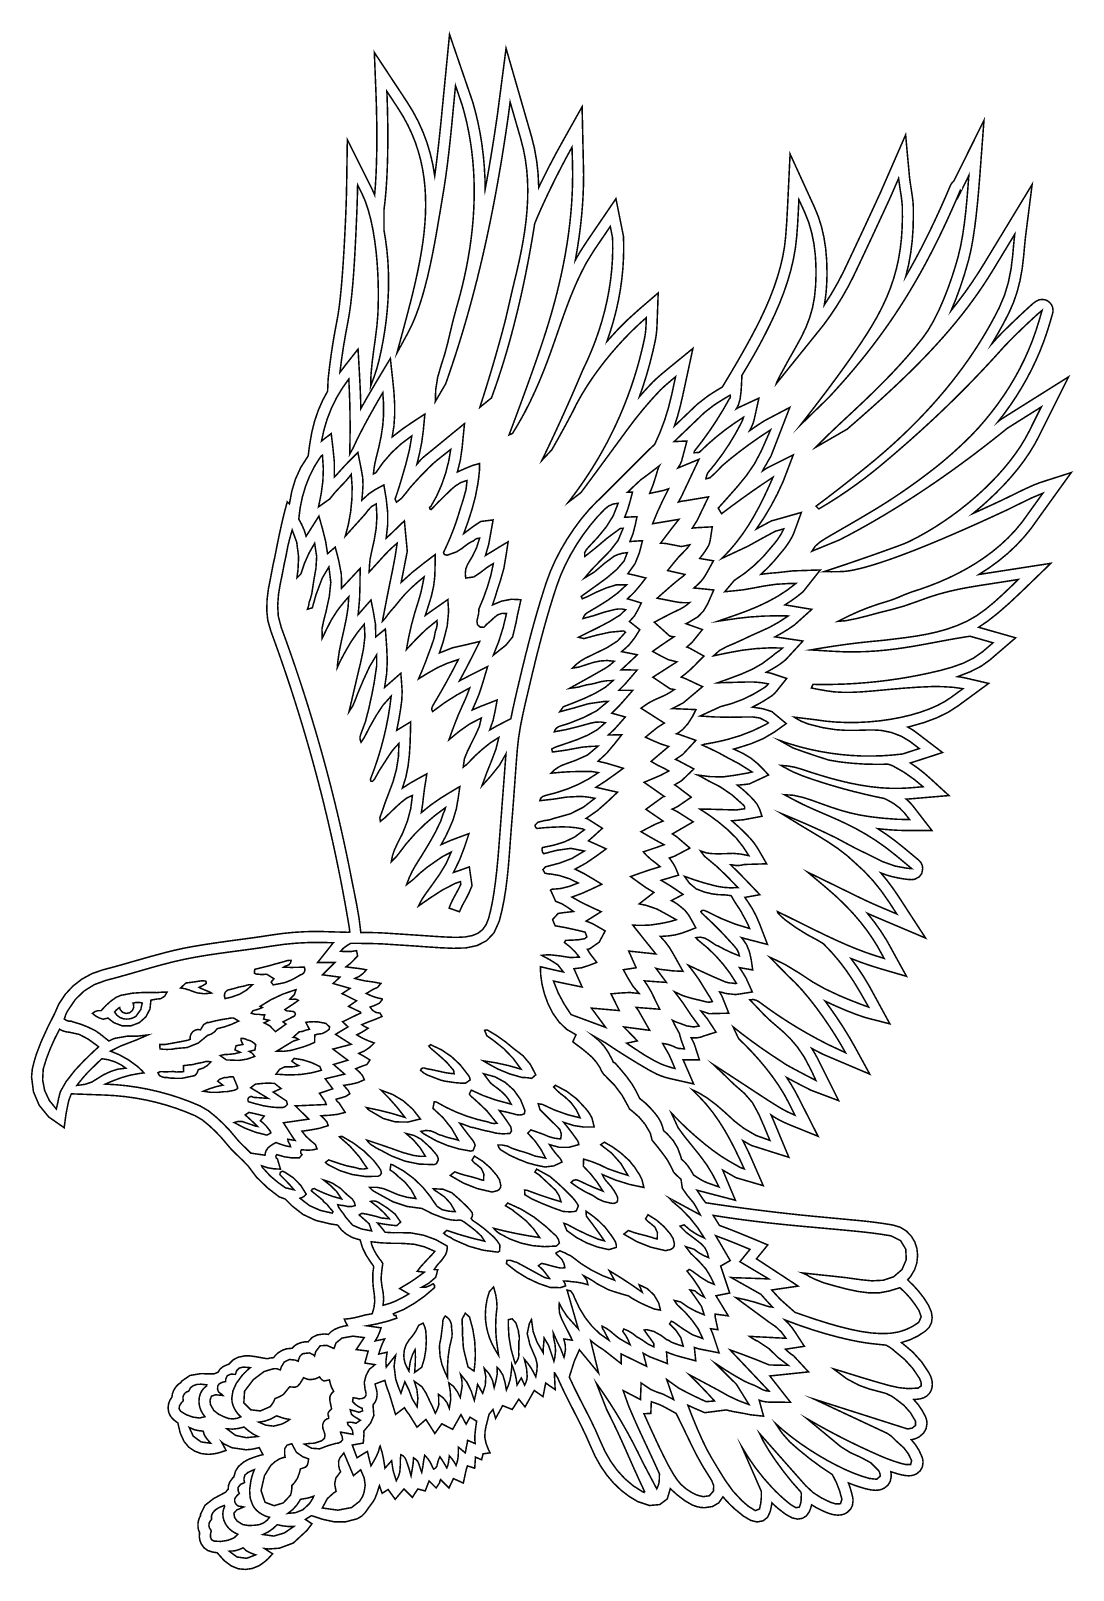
# Model space of a CAD drawing. Extents: x 19.8 to 28.3, y 10.8 to 23.4.
import ezdxf

# ---------------------------------------------------------------- set-up
doc = ezdxf.new("R2010")
doc.units = 0
doc.header["$LTSCALE"] = 0.1
doc.layers.add('FOREGROUND', color=7, linetype='CONTINUOUS')

msp = doc.modelspace()

# ---------------------------------------------------------------- linework, layer by layer
at = {"layer": 'FOREGROUND', "linetype": 'CONTINUOUS', "const_width": 0.01259}
for points in [[(22.20807, 20.423033), (22.167274, 20.347156), (22.132099, 20.267263), (22.102595, 20.181522), (22.07881, 20.088099), (22.060796, 19.985159), (22.056789, 19.954433), (22.052777, 19.923086), (22.04877, 19.89236), (21.987416, 19.796333), (21.94387, 19.700718), (21.914242, 19.602288), (21.894643, 19.497812), (21.889463, 19.503031), (21.881843, 19.509455), (21.876692, 19.514683), (21.852844, 19.425614), (21.831347, 19.336098), (21.811675, 19.246274), (21.793298, 19.156279), (21.775689, 19.06625), (21.768948, 19.035694), (21.761763, 19.005805), (21.755689, 18.973249), (21.739393, 18.887472), (21.722652, 18.803027), (21.711689, 18.71525), (21.708837, 18.624472), (21.717541, 18.542361), (21.742689, 18.45425), (21.769748, 18.380296), (21.79636, 18.306187), (21.822527, 18.231924), (21.848248, 18.157512), (21.873521, 18.082951), (21.898348, 18.008245), (21.922727, 17.933396), (21.946658, 17.858406), (21.970141, 17.783279), (21.993175, 17.708017), (22.01576, 17.632622), (22.037896, 17.557098), (22.059582, 17.481445), (22.080819, 17.405668), (22.101604, 17.329769), (22.121939, 17.25375), (22.141823, 17.177614), (22.161255, 17.101363), (22.180235, 17.025), (22.198763, 16.948527), (22.216839, 16.871948), (22.234461, 16.795264), (22.25163, 16.718478), (22.268345, 16.641594), (22.284607, 16.564612), (22.300413, 16.487536), (22.315765, 16.410369), (22.330662, 16.333113), (22.345103, 16.255771), (22.359088, 16.178344), (22.372617, 16.100836), (22.385689, 16.02325), (22.387363, 16.011091), (22.38886, 15.998932), (22.390201, 15.986773), (22.373581, 15.984703), (22.127725, 15.991979), (22.12658, 15.991979), (22.028449, 15.990078), (21.931607, 15.984376), (21.836054, 15.974873), (21.74179, 15.961568), (21.669947, 15.95053), (21.577157, 15.93735), (21.46342, 15.922028), (21.32763, 15.903458), (21.209959, 15.885987), (21.110406, 15.869615), (21.028972, 15.854341), (20.952476, 15.837343), (20.859994, 15.814223), (20.751524, 15.78498), (20.627066, 15.749615), (20.521191, 15.719277), (20.434562, 15.695276), (20.367177, 15.677614), (20.276859, 15.646663), (20.193764, 15.601682), (20.119496, 15.544177), (20.055658, 15.475656), (20.003854, 15.397625), (19.965687, 15.31159), (19.913516, 15.208913), (19.858508, 15.088318), (19.818891, 14.984565), (19.800217, 14.923416), (19.785493, 14.862225), (19.779519, 14.79919), (19.795142, 14.676097), (19.842012, 14.56646), (19.920129, 14.470279), (20.047111, 14.381993), (20.060311, 14.48098), (20.06539, 14.510427), (20.072896, 14.548057), (20.080108, 14.584368), (20.087032, 14.611413), (20.094731, 14.632274), (20.100792, 14.647299), (20.102448, 14.651244), (20.104469, 14.65534), (20.106736, 14.659816), (20.381306, 14.64978), (20.466633, 14.644909), (20.551152, 14.63656), (20.634862, 14.624736), (20.717765, 14.609435), (20.79986, 14.590657), (20.881147, 14.568403), (20.961626, 14.542672), (21.041297, 14.513466), (21.12016, 14.480783), (21.180373, 14.4458), (21.234069, 14.401702), (21.286126, 14.353382), (21.336546, 14.300838), (21.40943, 14.214592), (21.409518, 14.214666), (21.423498, 14.199608), (21.445304, 14.177749), (21.474936, 14.149089), (21.492561, 14.132193), (21.504516, 14.120611), (21.510802, 14.114343), (21.553066, 14.071858), (21.624269, 13.977227), (21.716327, 13.887818), (21.810769, 13.814976), (21.859246, 13.797444), (21.918133, 13.739354), (22.006261, 13.670614), (22.111255, 13.62163), (22.233117, 13.592402), (22.289912, 13.583967), (22.322008, 13.543124), (22.360605, 13.509912), (22.405703, 13.484334), (22.425033, 13.476625), (22.447969, 13.469274), (22.474512, 13.462283), (22.494679, 13.39654), (22.524616, 13.335692), (22.56431, 13.275324), (22.571944, 13.264684), (22.582184, 13.251483), (22.586094, 13.240408), (22.578969, 13.189814), (22.578362, 13.12946), (22.582686, 13.073652), (22.591185, 13.013909), (22.594838, 12.95915), (22.58855, 12.907996), (22.574223, 12.856634), (22.555204, 12.852967), (22.535933, 12.849536), (22.516411, 12.846341), (22.475468, 12.834971), (22.431247, 12.824103), (22.390472, 12.8166), (22.345151, 12.812166), (22.351506, 12.796526), (22.360334, 12.778385), (22.370474, 12.75928), (22.345616, 12.75536), (22.321855, 12.749859), (22.299191, 12.742779), (22.264808, 12.727663), (22.236424, 12.708919), (22.214036, 12.686547), (22.201736, 12.688452), (22.189466, 12.689594), (22.177225, 12.689975), (22.124308, 12.682944), (22.081517, 12.66185), (22.04885, 12.626696), (22.046909, 12.626737), (22.044957, 12.626762), (22.042993, 12.62677), (22.019276, 12.625221), (21.995287, 12.620575), (21.971028, 12.61283), (21.95055, 12.602849), (21.932334, 12.589369), (21.916379, 12.572391), (21.913965, 12.572473), (21.911546, 12.572521), (21.909122, 12.572537), (21.871305, 12.568591), (21.836245, 12.556755), (21.803945, 12.537029), (21.789313, 12.524565), (21.776322, 12.510835), (21.764971, 12.495836), (21.749449, 12.494431), (21.732416, 12.492344), (21.711718, 12.487362), (21.662439, 12.496113), (21.616391, 12.504519), (21.571209, 12.510573), (21.52673, 12.510316), (21.472343, 12.499033), (21.431808, 12.477029), (21.397223, 12.441521), (21.392641, 12.440404), (21.388214, 12.439185), (21.383941, 12.437864), (21.350565, 12.422792), (21.325455, 12.402115), (21.308611, 12.375832), (21.306512, 12.375111), (21.304457, 12.374369), (21.302444, 12.373606), (21.294326, 12.370684), (21.286516, 12.367227), (21.279013, 12.363237), (21.25525, 12.363799), (21.165832, 12.36448), (21.07902, 12.349989), (21.01238, 12.304617), (21.009616, 12.300806), (21.006751, 12.296445), (21.003785, 12.291532), (20.987151, 12.280245), (20.97196, 12.266121), (20.958212, 12.249161), (20.944012, 12.22501), (20.935159, 12.200173), (20.931651, 12.174649), (20.931626, 12.173865), (20.913831, 12.145907), (20.903154, 12.115868), (20.899595, 12.083749), (20.904831, 12.04597), (20.920537, 12.013288), (20.946715, 11.985704), (20.95754, 11.977025), (20.968313, 11.968717), (20.979476, 11.96107), (20.999112, 11.877608), (21.030332, 11.809188), (21.069545, 11.761722), (21.118555, 11.729), (21.171366, 11.709366), (21.227976, 11.702822), (21.251924, 11.70463), (21.289645, 11.709842), (21.324739, 11.718139), (21.375236, 11.735496), (21.337363, 11.80493), (21.357863, 11.78843), (21.42342, 11.757363), (21.539603, 11.740593), (21.586185, 11.744747), (21.623841, 11.752867), (21.646719, 11.758444), (21.677961, 11.700424), (21.646252, 11.692811), (21.601775, 11.678218), (21.559183, 11.661972), (21.52022, 11.640513), (21.477815, 11.60464), (21.452697, 11.565957), (21.439256, 11.518248), (21.435762, 11.515079), (21.432453, 11.511894), (21.429329, 11.508693), (21.407195, 11.479519), (21.395, 11.449364), (21.392744, 11.418228), (21.391244, 11.416593), (21.389792, 11.414959), (21.388387, 11.413329), (21.382649, 11.406885), (21.377436, 11.40012), (21.372748, 11.393034), (21.351598, 11.382183), (21.272698, 11.340102), (21.20333, 11.285931), (21.166428, 11.214253), (21.165818, 11.209585), (21.165383, 11.204385), (21.165122, 11.198653), (21.155892, 11.180795), (21.149285, 11.161132), (21.1453, 11.139666), (21.14435, 11.111666), (21.148425, 11.085615), (21.157525, 11.061512), (21.157877, 11.060812), (21.155585, 11.027751), (21.160542, 10.996259), (21.172745, 10.966337), (21.195378, 10.935638), (21.224779, 10.914416), (21.26095, 10.902671), (21.274605, 10.900212), (21.288036, 10.898054), (21.301496, 10.896663), (21.358589, 10.832694), (21.418681, 10.787473), (21.475796, 10.76448), (21.53448, 10.759119), (21.590257, 10.767075), (21.643127, 10.788346), (21.663308, 10.801365), (21.693967, 10.823949), (21.720845, 10.84799), (21.756932, 10.887347), (21.690512, 10.930282), (21.725518, 10.926879), (21.813201, 10.933483), (21.92678, 10.975928), (22.039474, 11.080048), (22.079643, 11.133607), (22.026085, 11.169311), (22.039542, 11.178393), (22.06154, 11.191638), (22.07518, 11.200553), (22.167642, 11.17001), (22.25922, 11.150356), (22.352376, 11.149132), (22.449573, 11.173879), (22.486905, 11.195803), (22.51731, 11.226306), (22.542243, 11.2623), (22.579513, 11.312131), (22.596994, 11.342414), (22.613545, 11.385293), (22.633072, 11.446025), (22.655387, 11.383542), (22.70448, 11.414783), (22.762501, 11.334447), (22.834089, 11.418962), (22.903104, 11.349948), (22.947759, 11.418962), (23.008654, 11.402723), (23.040499, 11.485057), (23.097966, 11.427082), (23.122324, 11.463617), (23.127606, 11.472342), (23.129892, 11.486412), (23.134503, 11.496095), (23.203518, 11.427082), (23.240054, 11.504214), (23.321248, 11.467677), (23.345465, 11.579544), (23.349083, 11.589042), (23.35242, 11.598582), (23.355476, 11.608163), (23.414618, 11.589468), (23.421214, 11.680214), (23.471455, 11.658481), (23.483633, 11.707196), (23.540468, 11.715316), (23.535946, 11.724581), (23.524374, 11.74997), (23.507992, 11.79245), (23.498081, 11.839444), (23.498912, 11.887368), (23.507779, 11.934792), (23.532702, 12.031917), (23.564914, 12.071141), (23.58594, 11.997544), (23.643766, 12.102681), (23.722618, 12.071141), (23.776417, 12.155421), (23.827755, 12.092167), (23.903215, 12.227082), (23.974946, 12.176277), (23.997006, 12.287821), (24.074827, 12.234103), (24.06804, 12.371768), (24.068619, 12.371761), (24.069199, 12.371757), (24.069779, 12.371756), (24.077612, 12.361333), (24.086855, 12.342162), (24.094419, 12.332389), (24.108176, 12.301206), (24.137597, 12.237527), (24.177096, 12.157011), (24.226671, 12.059659), (24.284768, 11.944856), (24.329991, 11.850403), (24.36234, 11.776302), (24.402248, 11.688046), (24.447383, 11.607274), (24.497745, 11.533986), (24.553335, 11.468182), (24.614152, 11.409861), (24.680196, 11.359025), (24.751468, 11.315672), (24.847827, 11.283564), (24.933086, 11.29123), (24.994445, 11.337609), (25.019104, 11.421641), (25.073361, 11.372623), (25.138089, 11.32298), (25.201638, 11.286571), (25.234722, 11.274814), (25.267757, 11.26776), (25.300741, 11.265409), (25.366226, 11.275305), (25.416271, 11.304992), (25.450876, 11.354471), (25.481246, 11.32046), (25.513156, 11.287568), (25.546608, 11.255794), (25.619349, 11.196266), (25.68092, 11.160548), (25.731322, 11.148641), (25.780388, 11.157796), (25.815857, 11.185262), (25.837728, 11.231038), (25.843834, 11.255528), (25.84875, 11.280156), (25.852476, 11.304923), (25.869619, 11.28904), (25.886982, 11.273429), (25.904565, 11.25809), (25.904565, 11.258089), (25.966755, 11.210271), (26.019769, 11.181581), (26.063606, 11.172017), (26.103708, 11.178611), (26.13538, 11.198394), (26.158622, 11.231366), (26.166727, 11.250069), (26.173286, 11.269246), (26.178298, 11.288897), (26.215238, 11.266921), (26.255004, 11.246358), (26.297598, 11.227209), (26.332767, 11.214518), (26.365595, 11.206904), (26.396084, 11.204366), (26.424278, 11.206974), (26.44969, 11.214797), (26.472319, 11.227836), (26.497815, 11.253287), (26.513113, 11.284561), (26.518212, 11.321656), (26.517818, 11.332084), (26.516634, 11.342741), (26.514662, 11.353627), (26.505243, 11.392487), (26.493808, 11.430845), (26.480358, 11.468703), (26.508826, 11.457519), (26.536825, 11.44722), (26.564354, 11.437806), (26.619812, 11.421322), (26.66583, 11.411432), (26.702408, 11.408135), (26.729271, 11.410169), (26.753608, 11.416272), (26.775419, 11.426445), (26.804721, 11.450466), (26.823202, 11.481293), (26.830861, 11.518928), (26.83093, 11.520163), (26.831095, 11.526266), (26.831095, 11.527495), (26.83072, 11.538786), (26.829596, 11.549904), (26.827723, 11.560849), (26.844316, 11.555391), (26.861031, 11.550107), (26.877865, 11.544995), (26.915259, 11.53505), (26.947213, 11.529083), (26.973728, 11.527095), (26.997911, 11.528945), (27.019962, 11.534498), (27.039883, 11.543752), (27.069052, 11.567791), (27.086554, 11.598679), (27.092388, 11.636414), (27.091361, 11.651968), (27.08828, 11.667777), (27.083146, 11.683839), (27.059847, 11.735093), (27.030792, 11.781549), (26.99598, 11.823208), (27.019209, 11.828118), (27.041292, 11.836239), (27.062229, 11.847571), (27.096965, 11.877368), (27.117806, 11.913787), (27.124753, 11.95683), (27.123288, 11.976159), (27.118892, 11.995198), (27.111566, 12.013947), (27.084382, 12.064445), (27.052567, 12.110699), (27.01612, 12.15271), (27.032605, 12.153825), (27.048909, 12.155432), (27.065032, 12.157533), (27.096068, 12.16576), (27.122413, 12.180675), (27.144063, 12.202274), (27.157798, 12.224812), (27.166038, 12.249834), (27.168785, 12.277342), (27.165747, 12.30811), (27.156632, 12.339307), (27.141442, 12.370932), (27.080902, 12.461326), (27.008302, 12.542086), (26.923642, 12.613214), (26.921077, 12.615546), (26.918488, 12.617861), (26.915876, 12.620157), (26.985313, 12.642536), (27.050427, 12.673738), (27.111218, 12.713763), (27.142515, 12.745252), (27.161293, 12.78279), (27.167553, 12.826376), (27.159871, 12.872847), (27.136827, 12.926197), (27.09842, 12.986425), (27.056857, 13.039917), (27.012652, 13.08921), (26.965805, 13.134305), (26.97481, 13.144003), (26.983453, 13.154157), (26.991734, 13.164765), (27.022905, 13.216931), (27.041607, 13.273362), (27.04784, 13.334058), (27.042201, 13.391244), (27.025283, 13.443665), (26.997088, 13.491321), (26.954782, 13.535434), (26.903658, 13.566352), (26.843716, 13.584076), (26.765684, 13.596636), (26.68649, 13.607536), (26.606136, 13.616776), (26.605717, 13.616819), (26.272325, 13.648315), (26.272112, 13.648333), (26.175798, 13.657355), (26.079157, 13.667128), (25.982883, 13.67752), (25.887669, 13.688395), (25.794208, 13.699619), (25.703192, 13.711058), (25.615316, 13.722576), (25.531273, 13.73404), (25.451754, 13.745315), (25.377455, 13.756265), (25.309067, 13.766758), (25.300198, 13.779321), (25.290995, 13.791683), (25.281458, 13.803843), (25.269957, 13.821253), (25.250083, 13.851678), (25.238198, 13.869363), (25.553087, 13.786893), (25.44909, 14.034283), (25.449644, 14.033968), (25.450196, 14.033652), (25.450748, 14.033338), (25.558897, 13.97181), (25.781757, 13.906852), (25.669613, 14.163114), (25.651322, 14.20181), (25.632857, 14.239505), (25.614219, 14.276201), (25.634735, 14.264153), (25.656375, 14.251925), (25.67914, 14.239519), (25.685051, 14.236354), (25.991683, 14.139268), (25.875273, 14.41842), (25.865351, 14.441942), (25.855481, 14.464633), (25.845663, 14.486493), (25.858549, 14.477857), (25.870756, 14.469964), (25.882283, 14.462813), (25.913562, 14.445193), (25.949862, 14.427195), (25.991184, 14.408818), (25.99392, 14.407657), (25.996181, 14.406693), (25.997967, 14.405928), (26.231597, 14.311708), (26.077323, 14.61513), (26.046381, 14.67466), (26.011953, 14.734091), (25.97404, 14.793422), (26.033415, 14.761442), (26.099747, 14.726793), (26.173037, 14.689474), (26.400288, 14.604105), (26.256148, 14.891908), (26.23208, 14.941075), (26.206541, 14.987872), (26.17953, 15.032302), (26.210102, 15.016062), (26.240896, 15.00004), (26.271914, 14.984239), (26.273134, 14.983623), (26.655198, 14.821526), (26.535416, 15.040696), (26.486904, 15.125531), (26.434403, 15.210671), (26.37791, 15.296116), (26.317427, 15.381867), (26.307597, 15.395314), (26.297815, 15.408553), (26.288083, 15.421586), (26.315536, 15.408195), (26.343333, 15.395099), (26.371473, 15.382295), (26.461616, 15.343541), (26.544183, 15.311255), (26.619173, 15.285436), (26.820139, 15.233882), (26.653205, 15.540171), (26.604708, 15.620808), (26.554112, 15.697338), (26.501418, 15.769761), (26.584978, 15.737877), (26.667114, 15.709446), (26.747827, 15.684469), (26.956848, 15.623715), (26.79591, 15.915661), (26.795105, 15.917006), (26.746948, 15.992867), (26.693972, 16.067333), (26.636177, 16.140403), (26.665339, 16.127467), (26.695538, 16.114332), (26.726776, 16.100996), (27.113369, 15.937437), (26.890554, 16.279622), (26.844132, 16.34763), (26.796025, 16.411663), (26.746232, 16.471723), (26.787246, 16.456141), (26.833802, 16.442573), (26.885903, 16.43102), (26.93097, 16.42317), (26.968126, 16.41846), (26.997373, 16.41689), (27.001308, 16.416956), (27.005122, 16.417156), (27.008818, 16.41749), (27.015016, 16.418383), (27.021099, 16.419685), (27.027065, 16.421393), (27.061747, 16.439896), (27.082557, 16.468472), (27.089493, 16.507123), (27.08589, 16.533562), (27.075081, 16.556632), (27.057066, 16.576333), (26.932969, 16.679746), (26.864252, 16.734577), (26.79354, 16.786207), (26.720831, 16.834635), (26.769581, 16.82976), (26.820292, 16.825535), (26.872965, 16.821962), (26.899648, 16.820839), (26.9351, 16.820165), (26.97932, 16.81994), (26.979453, 16.81994), (27.164534, 16.820484), (27.015132, 17.013826), (26.996656, 17.036029), (26.976395, 17.057128), (26.954349, 17.077126), (26.968266, 17.077971), (26.982136, 17.078947), (26.995956, 17.080057), (27.304682, 17.106331), (27.153507, 17.244948), (27.097814, 17.293473), (27.04282, 17.336278), (26.988525, 17.37336), (27.252495, 17.459003), (27.040773, 17.620909), (27.017092, 17.638018), (26.99263, 17.653726), (26.967385, 17.668033), (26.973656, 17.669522), (26.979919, 17.671031), (26.986175, 17.672561), (27.102369, 17.705594), (27.206002, 17.744325), (27.297076, 17.788751), (27.375589, 17.838874), (27.631018, 18.026189), (27.440082, 18.070518), (27.420311, 18.074679), (27.398908, 18.078364), (27.375872, 18.081572), (27.482237, 18.122678), (27.569972, 18.167888), (27.639077, 18.217204), (27.851933, 18.400078), (27.548524, 18.486425), (27.622073, 18.536476), (27.704879, 18.601554), (27.796943, 18.681659), (27.898264, 18.77679), (28.140626, 19.010973), (27.61012, 18.928722), (27.589845, 18.925678), (27.570088, 18.922679), (27.550852, 18.919725), (27.635021, 18.974167), (27.714071, 19.032029), (27.788, 19.093309), (27.856809, 19.158008), (27.920497, 19.226126), (27.979066, 19.297662), (28.032515, 19.372616), (28.308032, 19.755284), (28.047789, 19.671755), (27.998433, 19.652483), (27.922041, 19.617666), (27.818615, 19.567306), (27.744387, 19.530958), (27.660934, 19.492215), (27.57999, 19.45504), (27.501556, 19.419432), (27.540693, 19.451825), (27.579428, 19.485111), (27.617761, 19.519291), (27.687929, 19.58532), (27.753239, 19.651561), (27.813693, 19.718015), (27.869289, 19.784681), (27.920029, 19.85156), (27.965911, 19.918651), (28.006936, 19.985954), (28.043104, 20.05347), (28.28602, 20.540333), (27.731574, 20.192109), (27.727364, 20.188698), (27.720777, 20.183363), (27.714191, 20.178039), (27.707606, 20.172725), (27.760474, 20.24121), (27.810506, 20.310751), (27.857701, 20.381347), (27.902059, 20.452999), (27.94358, 20.525706), (27.982264, 20.59947), (28.01811, 20.674289), (28.05112, 20.750163), (28.081293, 20.827094), (28.108629, 20.90508), (28.133128, 20.984122), (28.155239, 21.060351), (28.157231, 21.068647), (28.158427, 21.07705), (28.158826, 21.08556), (28.155707, 21.110034), (28.146352, 21.131826), (28.130761, 21.150936), (28.112266, 21.164699), (28.091568, 21.172958), (28.068667, 21.17571), (28.045524, 21.172269), (28.021928, 21.161944), (27.997881, 21.144737), (27.989223, 21.137257), (27.978844, 21.128084), (27.966744, 21.117219), (27.939481, 21.092342), (27.909115, 21.064183), (27.875646, 21.032742), (27.796714, 20.957231), (27.736459, 20.897461), (27.694881, 20.853431), (27.681665, 20.838642), (27.668402, 20.823869), (27.65509, 20.809111), (27.705138, 20.893693), (27.752424, 20.979134), (27.796946, 21.065436), (27.832947, 21.146665), (27.863019, 21.233684), (27.887165, 21.326494), (27.905383, 21.425094), (27.917674, 21.529484), (27.924482, 21.605711), (27.929933, 21.662193), (27.934029, 21.698931), (27.987402, 22.118664), (27.589944, 21.464029), (27.542116, 21.387657), (27.491452, 21.311423), (27.437953, 21.23533), (27.381618, 21.159375), (27.322449, 21.083561), (27.360366, 21.174542), (27.396741, 21.273307), (27.431575, 21.379856), (27.464868, 21.49419), (27.478715, 21.549894), (27.491892, 21.613903), (27.504399, 21.686217), (27.516237, 21.766836), (27.527406, 21.855759), (27.537904, 21.952988), (27.547734, 22.05852), (27.556893, 22.172358), (27.592178, 22.643944), (27.345122, 22.146304), (27.333475, 22.135557), (27.323539, 22.122122), (27.315311, 22.105999), (27.276354, 22.015212), (27.236989, 21.926484), (27.197218, 21.839815), (27.157038, 21.755206), (27.116452, 21.672656), (27.075458, 21.592165), (27.034057, 21.513733), (26.992249, 21.437361), (26.950034, 21.363048), (26.95096, 21.366359), (26.951877, 21.369668), (26.952787, 21.372976), (26.974559, 21.463503), (26.991494, 21.558155), (27.003589, 21.656933), (27.010847, 21.759837), (27.013266, 21.866868), (27.013266, 21.867504), (27.012158, 21.945992), (27.01214, 21.946594), (27.009662, 21.978433), (27.003522, 22.026858), (26.99372, 22.091866), (26.98769, 22.130705), (26.983629, 22.158825), (26.981536, 22.176226), (26.94947, 22.524868), (26.741653, 22.048683), (26.704698, 21.968458), (26.667512, 21.888062), (26.630096, 21.807495), (26.592448, 21.726759), (26.554569, 21.645852), (26.516459, 21.564775), (26.478118, 21.483528), (26.439546, 21.402111), (26.391044, 21.309066), (26.338656, 21.218378), (26.282382, 21.130048), (26.290571, 21.178934), (26.29672, 21.22906), (26.30083, 21.280428), (26.30288, 21.321451), (26.30411, 21.361677), (26.30452, 21.401105), (26.301711, 21.500674), (26.293285, 21.595525), (26.279243, 21.685657), (26.259583, 21.77107), (26.234306, 21.851764), (26.203411, 21.92774), (26.001708, 22.368311), (25.982274, 21.958932), (25.974055, 21.807043), (25.965325, 21.690179), (25.956083, 21.608341), (25.942012, 21.528562), (25.923062, 21.446749), (25.899232, 21.362902), (25.870522, 21.27702), (25.836932, 21.189104), (25.798463, 21.099153), (25.755114, 21.007168), (25.720391, 20.938368), (25.681809, 20.865185), (25.63937, 20.787618), (25.593072, 20.705669), (25.542915, 20.619335), (25.4889, 20.528619), (25.445818, 20.45707), (25.403718, 20.43191), (25.363522, 20.406776), (25.32523, 20.381669), (25.239938, 20.315409), (25.052552, 20.136143), (25.077859, 20.21486), (25.100101, 20.296199), (25.119675, 20.380012), (25.204735, 20.773567), (25.005607, 20.611183), (24.948511, 20.563742), (24.904753, 20.525417), (24.874334, 20.496207), (24.837794, 20.457572), (24.801567, 20.417845), (24.765652, 20.377026), (24.796548, 20.466444), (24.82497, 20.556997), (24.850919, 20.648683), (24.874394, 20.741504), (24.895396, 20.835458), (24.902515, 20.875939), (24.907466, 20.918923), (24.910248, 20.964408), (24.919853, 21.228679), (24.763741, 21.094387), (24.672768, 21.012077), (24.584457, 20.923952), (24.498809, 20.830014), (24.527821, 20.915135), (24.55342, 21.000431), (24.575606, 21.085903), (24.594379, 21.171551), (24.609738, 21.257375), (24.621685, 21.343374), (24.630218, 21.42955), (24.635338, 21.515901), (24.637044, 21.602428), (24.637044, 21.603334), (24.635271, 21.691495), (24.573245, 22.001621), (24.398488, 21.745319), (24.331606, 21.646732), (24.282307, 21.570697), (24.250589, 21.517216), (24.247098, 21.510753), (24.243593, 21.50419), (24.240074, 21.497526), (24.256023, 21.588508), (24.269846, 21.678601), (24.281542, 21.767805), (24.291112, 21.856119), (24.298555, 21.943544), (24.303871, 22.030079), (24.307061, 22.115726), (24.308125, 22.200483), (24.308125, 22.201497), (24.295629, 22.756123), (24.134571, 22.468952), (24.081976, 22.373464), (24.032001, 22.279229), (23.984646, 22.186246), (23.939911, 22.094516), (23.934779, 22.204679), (23.923024, 22.3114), (23.904647, 22.41468), (23.879647, 22.514519), (23.671919, 23.23444), (23.602238, 22.700223), (23.588986, 22.608997), (23.575314, 22.5186), (23.561221, 22.429031), (23.546708, 22.340291), (23.531774, 22.25238), (23.516421, 22.165297), (23.500647, 22.079044), (23.498551, 22.172422), (23.493432, 22.264581), (23.485289, 22.355521), (23.474121, 22.445242), (23.45993, 22.533744), (23.442715, 22.621027), (23.422476, 22.707091), (23.399213, 22.791937), (23.398651, 22.793847), (23.208213, 23.349278), (23.149374, 22.747362), (23.149363, 22.747252), (23.13869, 22.638003), (23.128106, 22.53526), (23.117611, 22.439023), (23.107206, 22.349292), (23.09689, 22.266068), (23.086663, 22.189351), (23.07075, 22.282897), (23.049351, 22.374066), (23.022465, 22.462857), (22.990093, 22.54927), (22.952234, 22.633305), (22.908889, 22.714962), (22.860058, 22.794241), (22.591393, 23.201029), (22.604344, 22.878342), (22.608601, 22.752325), (22.611155, 22.62885), (22.612007, 22.507916), (22.611279, 22.399816), (22.609094, 22.298213), (22.605454, 22.203106), (22.600357, 22.114496), (22.593803, 22.032383), (22.585178, 22.052592), (22.576254, 22.072214), (22.567032, 22.091249), (22.369905, 22.485493), (22.364229, 22.117015), (22.362346, 22.0273), (22.35939, 21.932804), (22.355358, 21.833529), (22.355358, 21.833519), (22.349009, 21.701081), (22.342322, 21.578811), (22.335298, 21.46671), (22.327936, 21.364777), (22.320236, 21.273013), (22.312198, 21.191417), (22.303823, 21.11999), (22.29511, 21.058731), (22.286059, 21.00764), (22.26782, 20.911904), (22.251332, 20.815461), (22.236594, 20.718313), (22.223606, 20.620458), (22.212369, 20.521896)], [(22.308991, 20.576652), (22.322179, 20.680418), (22.337447, 20.783945), (22.354816, 20.887152), (22.374305, 20.989956), (22.386362, 21.057836), (22.396926, 21.132419), (22.406142, 21.21253), (22.414159, 21.296996), (22.421122, 21.384643), (22.427178, 21.474296), (22.432474, 21.564781), (22.437156, 21.654924), (22.441372, 21.743551), (22.445267, 21.829488), (22.44933, 21.929777), (22.452324, 22.025586), (22.454219, 22.115628), (22.486534, 22.051), (22.516015, 21.983611), (22.541372, 21.90884), (22.562842, 21.828043), (22.580663, 21.742577), (22.595073, 21.653799), (22.606309, 21.563067), (22.614609, 21.471737), (22.62021, 21.381166), (22.62335, 21.292712), (22.624268, 21.207731), (22.623199, 21.127581), (22.620383, 21.053619), (22.61252, 20.95849), (22.600234, 20.859514), (22.586231, 20.758601), (22.573222, 20.657663), (22.563913, 20.558614), (22.561015, 20.463364), (22.569575, 20.487012), (22.592194, 20.548093), (22.612768, 20.612288), (22.629642, 20.675311), (22.647447, 20.75513), (22.663148, 20.835774), (22.676654, 20.917111), (22.687874, 20.99901), (22.696716, 21.081339), (22.70309, 21.163968), (22.706904, 21.246765), (22.708068, 21.329599), (22.70649, 21.412338), (22.702079, 21.494852), (22.694745, 21.57701), (22.684395, 21.658679), (22.670939, 21.739729), (22.670939, 21.913062), (22.680139, 21.990893), (22.687535, 22.073605), (22.693256, 22.160256), (22.697433, 22.249902), (22.700193, 22.341597), (22.701667, 22.434398), (22.701984, 22.527361), (22.701274, 22.619542), (22.699666, 22.709997), (22.697288, 22.797781), (22.694272, 22.881951), (22.784958, 22.744641), (22.82843, 22.674494), (22.866693, 22.603806), (22.899964, 22.532586), (22.92846, 22.460846), (22.952397, 22.388593), (22.971993, 22.315838), (22.987465, 22.242591), (22.999028, 22.168862), (23.006901, 22.094659), (23.0113, 22.019994), (23.012441, 21.944874), (23.010542, 21.869311), (23.00582, 21.793314), (22.998491, 21.716893), (22.988772, 21.640057), (22.97688, 21.562816), (22.963032, 21.48518), (22.947444, 21.407158), (22.930334, 21.32876), (22.911918, 21.249997), (22.892414, 21.170877), (22.872038, 21.09141), (22.851006, 21.011607), (22.829536, 20.931476), (22.776944, 20.736131), (22.867102, 20.901423), (22.899942, 20.967255), (22.930214, 21.038831), (22.958078, 21.11524), (22.98369, 21.195572), (23.007209, 21.278914), (23.028793, 21.364357), (23.0486, 21.450989), (23.066788, 21.537898), (23.083516, 21.624174), (23.098941, 21.708907), (23.113221, 21.791184), (23.126515, 21.870094), (23.13898, 21.944728), (23.150776, 22.014173), (23.16504, 22.101103), (23.177924, 22.188207), (23.189584, 22.275171), (23.200175, 22.361681), (23.209853, 22.447422), (23.218774, 22.532079), (23.227094, 22.615339), (23.234968, 22.696887), (23.242552, 22.776408), (23.250001, 22.853589), (23.257472, 22.928115), (23.31287, 22.766542), (23.33303, 22.693543), (23.350823, 22.619738), (23.366268, 22.545155), (23.379382, 22.469819), (23.390183, 22.393758), (23.398689, 22.316997), (23.404918, 22.239564), (23.408889, 22.161484), (23.410618, 22.082785), (23.410124, 22.003492), (23.407426, 21.923633), (23.40254, 21.843234), (23.395485, 21.762321), (23.386278, 21.680921), (23.374938, 21.59906), (23.361483, 21.516766), (23.34593, 21.434063), (23.328298, 21.35098), (23.308604, 21.267542), (23.286867, 21.183776), (23.263104, 21.099709), (23.238124, 21.006957), (23.215787, 20.913595), (23.193612, 20.820274), (23.169116, 20.727646), (23.139816, 20.636363), (23.111364, 20.538778), (23.095158, 20.438771), (23.091163, 20.337134), (23.176494, 20.483062), (23.203592, 20.560668), (23.229891, 20.638246), (23.255408, 20.715809), (23.280161, 20.793371), (23.304167, 20.870943), (23.327446, 20.948541), (23.350014, 21.026175), (23.371889, 21.10386), (23.39309, 21.181607), (23.413634, 21.259431), (23.433539, 21.337344), (23.452822, 21.41536), (23.471502, 21.49349), (23.489596, 21.571748), (23.507123, 21.650147), (23.524099, 21.7287), (23.540544, 21.80742), (23.556474, 21.88632), (23.571908, 21.965412), (23.586863, 22.044711), (23.601357, 22.124228), (23.615409, 22.203977), (23.629035, 22.28397), (23.642254, 22.364222), (23.655084, 22.444743), (23.667542, 22.525549), (23.679646, 22.606651), (23.691415, 22.688062), (23.691415, 22.688062), (23.705264, 22.79424), (23.793175, 22.489569), (23.814241, 22.40696), (23.830134, 22.323916), (23.841189, 22.240516), (23.847745, 22.156839), (23.850138, 22.072966), (23.848705, 21.988975), (23.843784, 21.904945), (23.83571, 21.820956), (23.824822, 21.737088), (23.811455, 21.653419), (23.795948, 21.570029), (23.778637, 21.486998), (23.759859, 21.404404), (23.739951, 21.322328), (23.716925, 21.225673), (23.694899, 21.128776), (23.672441, 21.031986), (23.648121, 20.935652), (23.622882, 20.842833), (23.596967, 20.750213), (23.57036, 20.6578), (23.543046, 20.565603), (23.515012, 20.473631), (23.486242, 20.381892), (23.456721, 20.290397), (23.552051, 20.367507), (23.578963, 20.442207), (23.604934, 20.51778), (23.62998, 20.594146), (23.654112, 20.671222), (23.677345, 20.748925), (23.699693, 20.827173), (23.721169, 20.905883), (23.741786, 20.984973), (23.761559, 21.064361), (23.780502, 21.143963), (23.798627, 21.223698), (23.815948, 21.303484), (23.83248, 21.383237), (23.848236, 21.462875), (23.863229, 21.542316), (23.877473, 21.621477), (23.890982, 21.700276), (23.90377, 21.778631), (23.905849, 21.792856), (23.909805, 21.805279), (23.922665, 21.836171), (23.957099, 21.915501), (23.996187, 22.00078), (24.038548, 22.089393), (24.082799, 22.178728), (24.127557, 22.266171), (24.171441, 22.349108), (24.213068, 22.424928), (24.216797, 22.294048), (24.21811, 22.210526), (24.217323, 22.127145), (24.2145, 22.04392), (24.209702, 21.960863), (24.202993, 21.877989), (24.194433, 21.795312), (24.184087, 21.712847), (24.172014, 21.630605), (24.158279, 21.548603), (24.142943, 21.466854), (24.126068, 21.385371), (24.107717, 21.304169), (24.087951, 21.223261), (24.066834, 21.142663), (24.044426, 21.062386), (24.020792, 20.982447), (23.995992, 20.902857), (23.970089, 20.823633), (23.941994, 20.740692), (23.912808, 20.656453), (23.882754, 20.571317), (23.852049, 20.485686), (23.820916, 20.399962), (23.789573, 20.314547), (23.758242, 20.229843), (23.727142, 20.146251), (23.696494, 20.064174), (23.72479, 20.07609), (23.758039, 20.131192), (23.795376, 20.195453), (23.826494, 20.251952), (23.870294, 20.338775), (23.909965, 20.423329), (23.946039, 20.505801), (23.979048, 20.586381), (24.009523, 20.665257), (24.037997, 20.742616), (24.065002, 20.818648), (24.091069, 20.89354), (24.11673, 20.967481), (24.142517, 21.040659), (24.168963, 21.113262), (24.196598, 21.18548), (24.225954, 21.2575), (24.257565, 21.32951), (24.291961, 21.401699), (24.329674, 21.474255), (24.389182, 21.571259), (24.462525, 21.679627), (24.526984, 21.774015), (24.54545, 21.681687), (24.547032, 21.595214), (24.544854, 21.508842), (24.539017, 21.422678), (24.529619, 21.33683), (24.516758, 21.251405), (24.500532, 21.166509), (24.481041, 21.082249), (24.458383, 20.998731), (24.432656, 20.916064), (24.403959, 20.834353), (24.372392, 20.753706), (24.338051, 20.674229), (24.301036, 20.596029), (24.265703, 20.512823), (24.229893, 20.429824), (24.193605, 20.347039), (24.156838, 20.264474), (24.11959, 20.182133), (24.08186, 20.100023), (24.043647, 20.018149), (24.004948, 19.936517), (23.965763, 19.855131), (24.047172, 19.941907), (24.104753, 20.043929), (24.160982, 20.146257), (24.215974, 20.24908), (24.250955, 20.319336), (24.290143, 20.389881), (24.333124, 20.460329), (24.379486, 20.530292), (24.428814, 20.599385), (24.480694, 20.66722), (24.534715, 20.733411), (24.590461, 20.79757), (24.647519, 20.859311), (24.705476, 20.918247), (24.763919, 20.973992), (24.822433, 21.026158), (24.820307, 20.967677), (24.818059, 20.929513), (24.813845, 20.891535), (24.807301, 20.853879), (24.789199, 20.772532), (24.769046, 20.69179), (24.746859, 20.611688), (24.722655, 20.532261), (24.696452, 20.453546), (24.668266, 20.375576), (24.638115, 20.298387), (24.606016, 20.222015), (24.571987, 20.146494), (24.536044, 20.07186), (24.498204, 19.998149), (24.458486, 19.925395), (24.416906, 19.853634), (24.373481, 19.782901), (24.328228, 19.713231), (24.281165, 19.644659), (24.23231, 19.577222), (24.181678, 19.510953), (24.286572, 19.591283), (24.341091, 19.665037), (24.395551, 19.738852), (24.449955, 19.812716), (24.504306, 19.886617), (24.558607, 19.960543), (24.61286, 20.034483), (24.667069, 20.108424), (24.667069, 20.108424), (24.731063, 20.193078), (24.797651, 20.275672), (24.866968, 20.355977), (24.939148, 20.433763), (24.975472, 20.467374), (25.024704, 20.509861), (25.062486, 20.541435), (25.031706, 20.399024), (25.005619, 20.292603), (24.97357, 20.188012), (24.935354, 20.085576), (24.890766, 19.985624), (24.863018, 19.960617), (24.837948, 19.936931), (24.821215, 19.919401), (24.437743, 19.53593), (24.431138, 19.530641), (24.424624, 19.525377), (24.418187, 19.519549), (24.352585, 19.450727), (24.289915, 19.376365), (24.230176, 19.296465), (24.17337, 19.211025), (24.120656, 19.121753), (24.074513, 19.032465), (24.034941, 18.943158), (24.00194, 18.853833), (23.977753, 18.779434), (23.95358, 18.701697), (23.92942, 18.620622), (23.905273, 18.536209), (23.88114, 18.448459), (23.857021, 18.357371), (23.832914, 18.262946), (23.808821, 18.165182), (23.784741, 18.064081), (23.765724, 17.983976), (23.745044, 17.895248), (23.726931, 17.812894), (23.711386, 17.736913), (23.652688, 17.706721), (23.594343, 17.676327), (23.537647, 17.644131), (23.565684, 17.723465), (23.583277, 17.805465), (23.598648, 17.890132), (23.530425, 17.863761), (23.462203, 17.837168), (23.394648, 17.808131), (23.425351, 17.877094), (23.450276, 17.937835), (23.473647, 18.008132), (23.489388, 18.060132), (23.504906, 18.112132), (23.520648, 18.164131), (23.443425, 18.125576), (23.366202, 18.08702), (23.289646, 18.047131), (23.346943, 18.153983), (23.402018, 18.261946), (23.456647, 18.370132), (23.344395, 18.343303), (23.232593, 18.318241), (23.125674, 18.276078), (23.156768, 18.36981), (23.189189, 18.495823), (23.200648, 18.616343), (23.194647, 18.714132), (23.133128, 18.671095), (23.071165, 18.627835), (23.009647, 18.584132), (23.035055, 18.663243), (23.059574, 18.742354), (23.077648, 18.824132), (23.083166, 18.865873), (23.087128, 18.906058), (23.088647, 18.949132), (23.08961, 18.994095), (23.090351, 19.038835), (23.090647, 19.083131), (22.995203, 19.010465), (22.901092, 18.935798), (22.811647, 18.855132), (22.861648, 19.110132), (22.837648, 19.360131), (22.788573, 19.311947), (22.739054, 19.263984), (22.688647, 19.217131), (22.701147, 19.330412), (22.700147, 19.435631), (22.688647, 19.54085), (22.669647, 19.654132), (22.597832, 19.615465), (22.547795, 19.582131), (22.488647, 19.528132), (22.494462, 19.588206), (22.498499, 19.657391), (22.495647, 19.716131), (22.483536, 19.784131), (22.470091, 19.852131), (22.456647, 19.920131), (22.402091, 19.866243), (22.34887, 19.811687), (22.297648, 19.755131), (22.286611, 19.742465), (22.275351, 19.730465), (22.263647, 19.719131), (22.263573, 19.837872), (22.251722, 19.957057), (22.237648, 20.075131), (22.210834, 20.054898), (22.184233, 20.034592), (22.158283, 20.013685), (22.177927, 20.105191), (22.204803, 20.194708), (22.238771, 20.281701), (22.279687, 20.365631), (22.327409, 20.445963), (22.381796, 20.522159), (22.386014, 20.434299), (22.389218, 20.346422), (22.391373, 20.258509), (22.392443, 20.170544), (22.392393, 20.082509), (22.391189, 19.994386), (22.388796, 19.906159), (22.415055, 19.952196), (22.43887, 20.003122), (22.461795, 20.051158), (22.509202, 20.142283), (22.558296, 20.232658), (22.60889, 20.322283), (22.660795, 20.411158), (22.667277, 20.3152), (22.666981, 20.226158), (22.660295, 20.140784), (22.64761, 20.055826), (22.629314, 19.968034), (22.605795, 19.874159), (22.596092, 19.831566), (22.588833, 19.788085), (22.583796, 19.744159), (22.603796, 19.754159), (22.665217, 19.840862), (22.735171, 19.920534), (22.813186, 19.992518), (22.898795, 20.056159), (22.879018, 19.940677), (22.847906, 19.81764), (22.814795, 19.704159), (22.798166, 19.648456), (22.780425, 19.593196), (22.761796, 19.538159), (22.772795, 19.512159), (22.814795, 19.544455), (22.852795, 19.590529), (22.886795, 19.634159), (22.92661, 19.67853), (22.966647, 19.721789), (23.007796, 19.764159), (23.040388, 19.796974), (23.06787, 19.824011), (23.107796, 19.858159), (23.144537, 19.887159), (23.181055, 19.916159), (23.217796, 19.945159), (23.20142, 19.848295), (23.176547, 19.751047), (23.143563, 19.655431), (23.102851, 19.563463), (23.054795, 19.477159), (23.04424, 19.470455), (23.045684, 19.458196), (23.057795, 19.452159), (23.111759, 19.509011), (23.168166, 19.564307), (23.224796, 19.619159), (23.25961, 19.648159), (23.300647, 19.673159), (23.342795, 19.688159), (23.345796, 19.6889), (23.348796, 19.689418), (23.351796, 19.690159), (23.343832, 19.617863), (23.320758, 19.533789), (23.298795, 19.466159), (23.280907, 19.407493), (23.262351, 19.349492), (23.241796, 19.292158), (23.215833, 19.226789), (23.188092, 19.162529), (23.158795, 19.099159), (23.165129, 19.084196), (23.188129, 19.077455), (23.209795, 19.085159), (23.26624, 19.105085), (23.308018, 19.1319), (23.353795, 19.167159), (23.370129, 19.177752), (23.387129, 19.187233), (23.404796, 19.195159), (23.418869, 19.207751), (23.436054, 19.215233), (23.454795, 19.217159), (23.430684, 19.140492), (23.396574, 19.069826), (23.355796, 19.001159), (23.341907, 18.966159), (23.337351, 18.927159), (23.340795, 18.890159), (23.407499, 18.899381), (23.460425, 18.934603), (23.515796, 18.977159), (23.532833, 18.988122), (23.550092, 18.998863), (23.567796, 19.00916), (23.547233, 18.913894), (23.519545, 18.819284), (23.486233, 18.726362), (23.448795, 18.636159), (23.447314, 18.600937), (23.440277, 18.569714), (23.432795, 18.537159), (23.437796, 18.50727), (23.459462, 18.488048), (23.489796, 18.486159), (23.515536, 18.513493), (23.545055, 18.538159), (23.572795, 18.564159), (23.602166, 18.587937), (23.637759, 18.600381), (23.675796, 18.600159), (23.647795, 18.483937), (23.611795, 18.369715), (23.567796, 18.258159), (23.671129, 18.34027), (23.725795, 18.407714), (23.753795, 18.525159), (23.765059, 18.58465), (23.780548, 18.653134), (23.793811, 18.712626), (23.715844, 18.716283), (23.636096, 18.701169), (23.560796, 18.67016), (23.583166, 18.7359), (23.603092, 18.802085), (23.624796, 18.867159), (23.654301, 18.970972), (23.672716, 19.08072), (23.688887, 19.187867), (23.626642, 19.15109), (23.564375, 19.112602), (23.502795, 19.075159), (23.529483, 19.165895), (23.548761, 19.272785), (23.565449, 19.366853), (23.463947, 19.35434), (23.404299, 19.314339), (23.324796, 19.255159), (23.359921, 19.352174), (23.392796, 19.454534), (23.420421, 19.558206), (23.439796, 19.659159), (23.44757, 19.713164), (23.453913, 19.775745), (23.454354, 19.82975), (23.394839, 19.813041), (23.330311, 19.786201), (23.272795, 19.760159), (23.296642, 19.856879), (23.31123, 19.956637), (23.32113, 20.057332), (23.330914, 20.156864), (23.245552, 20.087441), (23.160355, 20.017511), (23.075158, 19.947582), (22.989796, 19.87816), (22.97287, 19.861715), (22.957055, 19.842604), (22.940795, 19.824159), (22.962499, 19.914715), (22.980425, 20.00527), (22.992795, 20.097159), (22.997055, 20.143159), (23.001536, 20.189159), (23.005795, 20.235159), (22.914314, 20.175529), (22.823943, 20.114122), (22.737795, 20.047159), (22.752288, 20.139141), (22.758349, 20.230896), (22.757711, 20.322564), (22.752105, 20.414284), (22.743262, 20.506197), (22.732916, 20.598441), (22.722796, 20.691158), (22.673532, 20.609535), (22.624364, 20.527767), (22.575628, 20.445711), (22.52766, 20.363223), (22.480796, 20.280159), (22.478116, 20.377855), (22.473996, 20.475407), (22.468916, 20.572911), (22.463356, 20.670463), (22.457796, 20.768159), (22.405291, 20.701291), (22.355315, 20.637901)], [(24.384654, 15.137268), (24.39819, 15.126328), (24.413486, 15.11342), (24.431222, 15.098125), (24.472647, 15.055001), (24.507092, 15.005659), (24.536219, 14.951903), (24.552607, 14.918328), (24.565502, 14.913308), (24.599444, 14.874596), (24.660131, 14.801831), (24.706407, 14.737898), (24.73827, 14.682797), (24.767996, 14.621695), (24.811131, 14.587192), (24.854191, 14.545359), (24.897174, 14.496198), (24.923121, 14.460548), (24.94243, 14.425602), (24.955099, 14.391359), (24.964749, 14.356376), (24.974834, 14.348308), (24.984711, 14.339881), (24.99438, 14.331097), (25.042492, 14.27722), (25.079088, 14.216557), (25.104167, 14.149106), (25.111231, 14.123207), (25.137794, 14.099358), (25.163615, 14.068745), (25.188694, 14.03137), (25.195889, 14.019222), (25.20269, 14.007171), (25.209096, 13.995215), (25.243349, 13.971988), (25.278834, 13.950962), (25.316103, 13.93259), (25.418883, 13.896091), (25.36706, 13.997009), (25.319363, 14.075892), (25.260739, 14.155338), (25.197597, 14.2338), (25.136348, 14.309733), (25.083399, 14.381588), (25.0274, 14.503096), (25.09069, 14.437629), (25.158644, 14.372304), (25.229172, 14.308943), (25.300187, 14.249366), (25.369597, 14.195397), (25.435316, 14.148856), (25.495253, 14.111565), (25.595766, 14.054381), (25.625498, 14.044441), (25.587989, 14.125202), (25.549766, 14.20491), (25.509157, 14.283491), (25.465652, 14.360408), (25.418744, 14.435125), (25.367922, 14.507104), (25.312679, 14.575808), (25.252504, 14.640702), (25.200682, 14.692525), (25.252504, 14.667978), (25.32114, 14.626329), (25.397756, 14.56846), (25.462523, 14.512509), (25.547551, 14.434444), (25.622313, 14.377132), (25.721637, 14.318855), (25.836192, 14.277943), (25.792166, 14.38388), (25.7472, 14.487788), (25.693511, 14.586961), (25.628245, 14.662536), (25.538283, 14.740985), (25.459337, 14.818017), (25.372322, 14.900062), (25.515555, 14.80686), (25.624975, 14.735274), (25.708126, 14.680681), (25.772552, 14.638459), (25.825798, 14.603984), (25.875409, 14.572633), (25.928928, 14.539784), (25.97919, 14.512753), (26.020149, 14.494295), (26.040756, 14.485234), (25.996506, 14.575525), (25.955487, 14.65215), (25.908828, 14.727381), (25.857764, 14.800554), (25.803529, 14.871009), (25.74736, 14.938083), (25.69049, 15.001115), (25.634156, 15.059444), (25.579592, 15.112407), (25.53433, 15.20903), (25.611061, 15.148906), (25.688946, 15.090547), (25.768031, 15.033897), (25.848367, 14.978897), (25.93, 14.925492), (25.945039, 14.915417), (25.959998, 14.905221), (25.97538, 14.895692), (26.046754, 14.856975), (26.141568, 14.807001), (26.213513, 14.76986), (26.174491, 14.854068), (26.1189, 14.959558), (26.061858, 15.043758), (26.004353, 15.111302), (25.947377, 15.166825), (25.891919, 15.21496), (25.83897, 15.260342), (25.78952, 15.307606), (25.671471, 15.431583), (25.698096, 15.433436), (25.723899, 15.427586), (25.747526, 15.414339), (25.82416, 15.358266), (25.902254, 15.304234), (25.981743, 15.252242), (26.062568, 15.202285), (26.144664, 15.154362), (26.227971, 15.108469), (26.312426, 15.064605), (26.456532, 14.997368), (26.417591, 15.06567), (26.373226, 15.138565), (26.324361, 15.214229), (26.271919, 15.29084), (26.216821, 15.366573), (26.159989, 15.439605), (26.102347, 15.508114), (26.044816, 15.570276), (25.988318, 15.624268), (25.835039, 15.780564), (25.873791, 15.762857), (25.963907, 15.718806), (26.079076, 15.648867), (26.187319, 15.577244), (26.286823, 15.521598), (26.408204, 15.46446), (26.479104, 15.434872), (26.573892, 15.397547), (26.646386, 15.371223), (26.575145, 15.49538), (26.522321, 15.582902), (26.466551, 15.665913), (26.407149, 15.744761), (26.343426, 15.819791), (26.274695, 15.891349), (26.23251, 15.916906), (26.139279, 15.967174), (26.049531, 16.023405), (25.963566, 16.085033), (25.93267, 16.111622), (25.900951, 16.144681), (25.898117, 16.155018), (25.938818, 16.134849), (25.974286, 16.11746), (26.00779, 16.100916), (26.113447, 16.048298), (26.21007, 16.000645), (26.299319, 15.957537), (26.382855, 15.918556), (26.462338, 15.883282), (26.539428, 15.851298), (26.615786, 15.822183), (26.693072, 15.795521), (26.772947, 15.770891), (26.717848, 15.870841), (26.676847, 15.936016), (26.630665, 16.002219), (26.578566, 16.069548), (26.519811, 16.138101), (26.453664, 16.207974), (26.379387, 16.279266), (26.296243, 16.352074), (26.14586, 16.478097), (26.574557, 16.268499), (26.63645, 16.239117), (26.698924, 16.210997), (26.761845, 16.183882), (26.877305, 16.135034), (26.815134, 16.230511), (26.749463, 16.324384), (26.68071, 16.409586), (26.609744, 16.485613), (26.537434, 16.551961), (26.4686, 16.614419), (26.393109, 16.672062), (26.314183, 16.725251), (26.235043, 16.774346), (26.158911, 16.819707), (26.089008, 16.861694), (25.933354, 16.957437), (25.962399, 16.94538), (26.035997, 16.914752), (26.139473, 16.870411), (26.258147, 16.817213), (26.377344, 16.760016), (26.482385, 16.703677), (26.559729, 16.663146), (26.651444, 16.619402), (26.7616, 16.56407), (26.863009, 16.528076), (26.958674, 16.510467), (26.999449, 16.507193), (26.875354, 16.610606), (26.788586, 16.678986), (26.704367, 16.738171), (26.622589, 16.789428), (26.543145, 16.834023), (26.465927, 16.87322), (26.390827, 16.908286), (26.317737, 16.940486), (26.246551, 16.971086), (26.17716, 17.001352), (26.109457, 17.032549), (26.043334, 17.065943), (25.954888, 17.113183), (26.028957, 17.108513), (26.108849, 17.090518), (26.180105, 17.067594), (26.266438, 17.036235), (26.344951, 17.008644), (26.419691, 16.984635), (26.494704, 16.964023), (26.574035, 16.946619), (26.661731, 16.932238), (26.761838, 16.920694), (26.878401, 16.911799), (26.908092, 16.910917), (26.951332, 16.910191), (26.981663, 16.909947), (26.943917, 16.958795), (26.899661, 17.004829), (26.850265, 17.041463), (26.804033, 17.067594), (26.774074, 17.082266), (26.688766, 17.100199), (26.603819, 17.119628), (26.519258, 17.140559), (26.435106, 17.162997), (26.351386, 17.186948), (26.268123, 17.212419), (26.18534, 17.239414), (26.10266, 17.268644), (26.021797, 17.302338), (25.944371, 17.343305), (25.927497, 17.353528), (25.984371, 17.348866), (26.040393, 17.33857), (26.095189, 17.322865), (26.17397, 17.29671), (26.253303, 17.271764), (26.333164, 17.248439), (26.413531, 17.227149), (26.49438, 17.208305), (26.575689, 17.192321), (26.657434, 17.179609), (26.739593, 17.170581), (26.822143, 17.16565), (26.905061, 17.16523), (26.988325, 17.169731), (27.092682, 17.178613), (27.021137, 17.23783), (26.934926, 17.298722), (26.854299, 17.344219), (26.839061, 17.351677), (26.823105, 17.358162), (26.806504, 17.363371), (26.710631, 17.362184), (26.612401, 17.364561), (26.513573, 17.370872), (26.415906, 17.381489), (26.32116, 17.396782), (26.222109, 17.428491), (26.123779, 17.461814), (26.025869, 17.496675), (25.915155, 17.55856), (25.99635, 17.531167), (26.078387, 17.507035), (26.161173, 17.486175), (26.244612, 17.468595), (26.328611, 17.454304), (26.413074, 17.443312), (26.497908, 17.435628), (26.583017, 17.431261), (26.668307, 17.43022), (26.753684, 17.432515), (26.839053, 17.438155), (26.924319, 17.447148), (27.061597, 17.491687), (26.986104, 17.549417), (26.913759, 17.592833), (26.83164, 17.623959), (26.750744, 17.640452), (26.682331, 17.644349), (26.613841, 17.643262), (26.542003, 17.64086), (26.463541, 17.640814), (26.375182, 17.646796), (26.273654, 17.662474), (26.155681, 17.691521), (26.09449, 17.715311), (26.052543, 17.738607), (26.035781, 17.749251), (26.208896, 17.728336), (26.294131, 17.716353), (26.381655, 17.708734), (26.470676, 17.705353), (26.560403, 17.706081), (26.650045, 17.710792), (26.73881, 17.719359), (26.825906, 17.731655), (26.910542, 17.747552), (26.991926, 17.766923), (27.069268, 17.789643), (27.141774, 17.815582), (27.208654, 17.844615), (27.269116, 17.876613), (27.322368, 17.911451), (27.322368, 17.911451), (27.41973, 17.982849), (27.342678, 17.993882), (27.249521, 17.999754), (27.171321, 18.000472), (27.055555, 17.995404), (26.948701, 17.988238), (26.849706, 17.979897), (26.757515, 17.971304), (26.671074, 17.963384), (26.58933, 17.957058), (26.511229, 17.953251), (26.435716, 17.952886), (26.361738, 17.956886), (26.306886, 17.964523), (26.230227, 17.977538), (26.175841, 17.988836), (26.190178, 18.018211), (26.277212, 18.017209), (26.364183, 18.018085), (26.451062, 18.020839), (26.53782, 18.025471), (26.624429, 18.031979), (26.710859, 18.040363), (26.797081, 18.050623), (26.883066, 18.062757), (26.968785, 18.076766), (27.05421, 18.092648), (27.139311, 18.110402), (27.233981, 18.132369), (27.329001, 18.158663), (27.420798, 18.191481), (27.505798, 18.233017), (27.580428, 18.285468), (27.666377, 18.359312), (27.477271, 18.413128), (27.397706, 18.400463), (27.320136, 18.386957), (27.244001, 18.372969), (27.168741, 18.358859), (27.093795, 18.344986), (27.018605, 18.331709), (26.94261, 18.319388), (26.865249, 18.308382), (26.785964, 18.299052), (26.704194, 18.291756), (26.619379, 18.286853), (26.530959, 18.284704), (26.438374, 18.285667), (26.341065, 18.290103), (26.171089, 18.300812), (26.268439, 18.31727), (26.366128, 18.332592), (26.463955, 18.346525), (26.561717, 18.358813), (26.659211, 18.369201), (26.767777, 18.37964), (26.857261, 18.390192), (26.945554, 18.401166), (27.032724, 18.413648), (27.118838, 18.428726), (27.203967, 18.447486), (27.288177, 18.471015), (27.371538, 18.500399), (27.454117, 18.536724), (27.529121, 18.579504), (27.602989, 18.632135), (27.675069, 18.691487), (27.744711, 18.75443), (27.811265, 18.817835), (27.874081, 18.878571), (27.750758, 18.859099), (27.653701, 18.844082), (27.563006, 18.830069), (27.476779, 18.815841), (27.39313, 18.80018), (27.310167, 18.781866), (27.225997, 18.75968), (27.138729, 18.732403), (27.04647, 18.698817), (26.934845, 18.659837), (26.834314, 18.631784), (26.733129, 18.606518), (26.619542, 18.575895), (26.552093, 18.558918), (26.462073, 18.540893), (26.393715, 18.53501), (26.479812, 18.578076), (26.56175, 18.615206), (26.643265, 18.647837), (26.728094, 18.677403), (26.819973, 18.70534), (26.877542, 18.726662), (26.942149, 18.754374), (26.999526, 18.776326), (27.072807, 18.799979), (27.147161, 18.826529), (27.222135, 18.856121), (27.297277, 18.888899), (27.372136, 18.925008), (27.446258, 18.964594), (27.519191, 19.0078), (27.590484, 19.054772), (27.659683, 19.105654), (27.726338, 19.160592), (27.789995, 19.21973), (27.850203, 19.283213), (27.906509, 19.351186), (27.958461, 19.423793), (28.075294, 19.586062), (27.984143, 19.547837), (27.87247, 19.493567), (27.783211, 19.449757), (27.656859, 19.391299), (27.537334, 19.33701), (27.424488, 19.286777), (27.318175, 19.240488), (27.218246, 19.198031), (27.124555, 19.159292), (27.036954, 19.12416), (26.955296, 19.09252), (26.879433, 19.064261), (26.809217, 19.039271), (26.744503, 19.017435), (26.685142, 18.998643), (26.630986, 18.98278), (26.581889, 18.969736), (26.537703, 18.959396), (26.49828, 18.951648), (26.463474, 18.94638), (26.433136, 18.943479), (26.340782, 18.941991), (26.281273, 18.94337), (26.374921, 18.974192), (26.468341, 19.005538), (26.561557, 19.037392), (26.654592, 19.06974), (26.747468, 19.102568), (26.840211, 19.135862), (26.888996, 19.153625), (26.937545, 19.172012), (26.973403, 19.187228), (27.045745, 19.224176), (27.117721, 19.264244), (27.18905, 19.307219), (27.259452, 19.352884), (27.328646, 19.401026), (27.396352, 19.451429), (27.462287, 19.503879), (27.526173, 19.55816), (27.587728, 19.614057), (27.646671, 19.671357), (27.702722, 19.729843), (27.755601, 19.789301), (27.805025, 19.849516), (27.850716, 19.910274), (27.892391, 19.971359), (27.92977, 20.032556), (27.962573, 20.093651), (28.062312, 20.293552), (27.784032, 20.118776), (27.719707, 20.067067), (27.654875, 20.015807), (27.589542, 19.965024), (27.523713, 19.914749), (27.457393, 19.86501), (27.390587, 19.815837), (27.3233, 19.767258), (27.255537, 19.719303), (27.187304, 19.672001), (27.118606, 19.625381), (27.049448, 19.579472), (26.979834, 19.534304), (26.909772, 19.489905), (26.839264, 19.446305), (26.768317, 19.403532), (26.696936, 19.361617), (26.625126, 19.320588), (26.552892, 19.280474), (26.48024, 19.241304), (26.407174, 19.203108), (26.180654, 19.110437), (26.208575, 19.152004), (26.246385, 19.185145), (26.289707, 19.213335), (26.340418, 19.243234), (26.406198, 19.281295), (26.482801, 19.325515), (26.565984, 19.373889), (26.651502, 19.424416), (26.735108, 19.475092), (26.812559, 19.523913), (26.889542, 19.574715), (26.966273, 19.627372), (27.043161, 19.682263), (27.120615, 19.739765), (27.199044, 19.800256), (27.260963, 19.850808), (27.333393, 19.913487), (27.409915, 19.983343), (27.484105, 20.055428), (27.549544, 20.124793), (27.604691, 20.188836), (27.657553, 20.254294), (27.708067, 20.32127), (27.75617, 20.389866), (27.8018, 20.460184), (27.844893, 20.532326), (27.885388, 20.606394), (27.923222, 20.68249), (27.958332, 20.760716), (27.990656, 20.841175), (28.02013, 20.923967), (28.046692, 21.009196), (28.068803, 21.085423), (28.031485, 21.054408), (27.941667, 20.971298), (27.838731, 20.872279), (27.762058, 20.793536), (27.703028, 20.727912), (27.644412, 20.663905), (27.586127, 20.601407), (27.528088, 20.540309), (27.47021, 20.480501), (27.412409, 20.421874), (27.354601, 20.364319), (27.296701, 20.307727), (27.238625, 20.251989), (27.180289, 20.196996), (27.121608, 20.142639), (27.062499, 20.088809), (27.002875, 20.035396), (26.942654, 19.982291), (26.88175, 19.929386), (26.82008, 19.876572), (26.757559, 19.823738), (26.686985, 19.765879), (26.615127, 19.709766), (26.542002, 19.65544), (26.467624, 19.602942), (26.392008, 19.552314), (26.31517, 19.503597), (26.237123, 19.456832), (26.21438, 19.47926), (26.285767, 19.532989), (26.3567, 19.587184), (26.427203, 19.641833), (26.497299, 19.696921), (26.567011, 19.752433), (26.636364, 19.808355), (26.69899, 19.859961), (26.760802, 19.912536), (26.821752, 19.96609), (26.881793, 20.020629), (26.940875, 20.07616), (26.99895, 20.132691), (27.055971, 20.190228), (27.111887, 20.24878), (27.166652, 20.308353), (27.220216, 20.368954), (27.272532, 20.430591), (27.32355, 20.493271), (27.373223, 20.557001), (27.421502, 20.621789), (27.468339, 20.687642), (27.513686, 20.754566), (27.557493, 20.822569), (27.599714, 20.891659), (27.640298, 20.961842), (27.679198, 21.033126), (27.716366, 21.105519), (27.760224, 21.208776), (27.792427, 21.315935), (27.814512, 21.425826), (27.828014, 21.537279), (27.832766, 21.590852), (27.838982, 21.656941), (27.844747, 21.710284), (27.666877, 21.417321), (27.626108, 21.351816), (27.584089, 21.287488), (27.540812, 21.224248), (27.496271, 21.162008), (27.450457, 21.100678), (27.403364, 21.040171), (27.354983, 20.980397), (27.305309, 20.921267), (27.254332, 20.862692), (27.202047, 20.804585), (27.148446, 20.746856), (27.09352, 20.689417), (27.037264, 20.632178), (26.979669, 20.57505), (26.920729, 20.517946), (26.860435, 20.460777), (26.798782, 20.403453), (26.73576, 20.345886), (26.671363, 20.287986), (26.605584, 20.229667), (26.538414, 20.170837), (26.469848, 20.11141), (26.212526, 19.96297), (26.259886, 20.011354), (26.30975, 20.060397), (26.361906, 20.110318), (26.416138, 20.161339), (26.472233, 20.213679), (26.529979, 20.267561), (26.589161, 20.323203), (26.649566, 20.380828), (26.71098, 20.440656), (26.77319, 20.502908), (26.835983, 20.567804), (26.899143, 20.635565), (26.962459, 20.706412), (27.025716, 20.780566), (27.088701, 20.858248), (27.134961, 20.923956), (27.179081, 20.999732), (27.220691, 21.082938), (27.259418, 21.170935), (27.294893, 21.261085), (27.326745, 21.350748), (27.354602, 21.437286), (27.378093, 21.51806), (27.399736, 21.607963), (27.417477, 21.703355), (27.431899, 21.802207), (27.443586, 21.902486), (27.453123, 22.002162), (27.461093, 22.099204), (27.468081, 22.191581), (27.393364, 22.04108), (27.39701, 22.055086), (27.399455, 22.069436), (27.39823, 22.071003), (27.361376, 21.984947), (27.324415, 21.901172), (27.28729, 21.819576), (27.249946, 21.740058), (27.212328, 21.662514), (27.17438, 21.586843), (27.136047, 21.512943), (27.097273, 21.440712), (27.058003, 21.370047), (27.018182, 21.300847), (26.977754, 21.23301), (26.936663, 21.166433), (26.894855, 21.101014), (26.852274, 21.036651), (26.808864, 20.973243), (26.76457, 20.910687), (26.719337, 20.84888), (26.673108, 20.787722), (26.62583, 20.72711), (26.577445, 20.666941), (26.5279, 20.607114), (26.477138, 20.547527), (26.425104, 20.488077), (26.371743, 20.428663), (26.316998, 20.369182), (26.086804, 20.145336), (26.134941, 20.206992), (26.18492, 20.271531), (26.236201, 20.338377), (26.28824, 20.406956), (26.340495, 20.476696), (26.392425, 20.54702), (26.443487, 20.617356), (26.493139, 20.68713), (26.540838, 20.755767), (26.586044, 20.822693), (26.628213, 20.887335), (26.666803, 20.949118), (26.714718, 21.031596), (26.757007, 21.112442), (26.793905, 21.192167), (26.825648, 21.271288), (26.852469, 21.350316), (26.874605, 21.429767), (26.89229, 21.510154), (26.905759, 21.591991), (26.915247, 21.675792), (26.92099, 21.762071), (26.923221, 21.851342), (26.922176, 21.944119), (26.914745, 22.013381), (26.901516, 22.098734), (26.891917, 22.167983), (26.823792, 22.011885), (26.786324, 21.930543), (26.748718, 21.849243), (26.710982, 21.767994), (26.673121, 21.686808), (26.635142, 21.605694), (26.59705, 21.524661), (26.558851, 21.443721), (26.520551, 21.362881), (26.477894, 21.280365), (26.432263, 21.199567), (26.383685, 21.120528), (26.332182, 21.043287), (26.27778, 20.967886), (25.888631, 20.484533), (25.89369, 20.500486), (25.928977, 20.568902), (25.984479, 20.670713), (26.050183, 20.786849), (26.0951, 20.868941), (26.132585, 20.948124), (26.162777, 21.026898), (26.185815, 21.107763), (26.201839, 21.193219), (26.210989, 21.285766), (26.214235, 21.368885), (26.213684, 21.454814), (26.208411, 21.542514), (26.19749, 21.630948), (26.179995, 21.719078), (26.155001, 21.805867), (26.121581, 21.890275), (26.074046, 21.994104), (26.069529, 21.899253), (26.063766, 21.794058), (26.055912, 21.689159), (26.045118, 21.595192), (26.028534, 21.502529), (26.006574, 21.410394), (25.979802, 21.319065), (25.948781, 21.228823), (25.914075, 21.139948), (25.876246, 21.052718), (25.835859, 20.967414), (25.79025, 20.876728), (25.747493, 20.795815), (25.704621, 20.71876), (25.658664, 20.639647), (25.606655, 20.552562), (25.603489, 20.482895), (25.600015, 20.425827), (25.591756, 20.358253), (25.576036, 20.305481), (25.571033, 20.296435), (25.565999, 20.287407), (25.560933, 20.278397), (25.564422, 20.280611), (25.567916, 20.28282), (25.571416, 20.285024), (25.745989, 20.365729), (25.705949, 20.184489), (25.698001, 20.159509), (25.688715, 20.136426), (25.678093, 20.11524), (25.675322, 20.109842), (25.672537, 20.104455), (25.669739, 20.099079), (25.710311, 20.126883), (25.751429, 20.154265), (25.793093, 20.181226), (25.999322, 20.289729), (25.844443, 19.888938), (25.821326, 19.850784), (25.813135, 19.83441), (25.797448, 19.808517), (25.789495, 19.794931), (25.782226, 19.781557), (25.77564, 19.768395), (25.788025, 19.776599), (25.800391, 19.784747), (25.812736, 19.792841), (26.027822, 19.900229), (25.944509, 19.681591), (25.89679, 19.579153), (25.844321, 19.480166), (25.787104, 19.38463), (25.725138, 19.292545), (25.761864, 19.312531), (25.800126, 19.33317), (25.839925, 19.354462), (25.849861, 19.359758), (25.872709, 19.365367), (26.094322, 19.428395), (26.032067, 19.25789), (26.020942, 19.234082), (26.008331, 19.210533), (25.994233, 19.187244), (25.970125, 19.151639), (25.945304, 19.118949), (25.91977, 19.089174), (25.870003, 19.029309), (25.817464, 18.973215), (25.762152, 18.920892), (25.807655, 18.926414), (25.853059, 18.931017), (25.898363, 18.934703), (26.024662, 18.949058), (26.249489, 18.956562), (26.108088, 18.777795), (26.059787, 18.738965), (26.010113, 18.703114), (25.959066, 18.670243), (26.179822, 18.633562), (26.038672, 18.506346), (25.986311, 18.470668), (25.932637, 18.437869), (25.877652, 18.407948), (26.106989, 18.373895), (25.96642, 18.221055), (25.945254, 18.203768), (25.923387, 18.187391), (25.900771, 18.172052), (25.869719, 18.152768), (25.838199, 18.13451), (25.80621, 18.117277), (25.818256, 18.115167), (25.830289, 18.112869), (25.842308, 18.110385), (25.973989, 18.066729), (25.896372, 17.969686), (25.876284, 17.945635), (25.853505, 17.925373), (25.828036, 17.908899), (25.783891, 17.881039), (25.738718, 17.855346), (25.692518, 17.831821), (25.778424, 17.818255), (25.851605, 17.795283), (25.970247, 17.696652), (25.875442, 17.628792), (25.782698, 17.573682), (25.683239, 17.531939), (25.580175, 17.499229), (25.539043, 17.487488), (25.565917, 17.475323), (25.592607, 17.462824), (25.619114, 17.44999), (25.679472, 17.413699), (25.734055, 17.369262), (25.783989, 17.319395), (25.825155, 17.275062), (25.668402, 17.202181), (25.664172, 17.20156), (25.632561, 17.197378), (25.600896, 17.194104), (25.569179, 17.191738), (25.60441, 17.163701), (25.638511, 17.133974), (25.671483, 17.102558), (25.7036, 17.069516), (25.732145, 17.033618), (25.752322, 16.993229), (25.771322, 16.936229), (25.621303, 16.908166), (25.523006, 16.899219), (25.575157, 16.853955), (25.62572, 16.805953), (25.674697, 16.755214), (25.702176, 16.722519), (25.726831, 16.687665), (25.749156, 16.651229), (25.809322, 16.546729), (25.623898, 16.540772), (25.606671, 16.536226), (25.5891, 16.533499), (25.571185, 16.53259), (25.555801, 16.533246), (25.540598, 16.535213), (25.525574, 16.538491), (25.521504, 16.538538), (25.517396, 16.538638), (25.513252, 16.538791), (25.555185, 16.498296), (25.596783, 16.456794), (25.638047, 16.414285), (25.753848, 16.293085), (25.631134, 16.271098), (25.639248, 16.258681), (25.647679, 16.24622), (25.656425, 16.233714), (25.69408, 16.174811), (25.726276, 16.112805), (25.753639, 16.048437), (25.816553, 15.885105), (25.647104, 15.928958), (25.632222, 15.932887), (25.617387, 15.93696), (25.602599, 15.941175), (25.614572, 15.927424), (25.644849, 15.883131), (25.668211, 15.824779), (25.682655, 15.761396), (25.695322, 15.675895), (25.586414, 15.694946), (25.604728, 15.667619), (25.622432, 15.639727), (25.639527, 15.611271), (25.692156, 15.495396), (25.576985, 15.477158), (25.568852, 15.476006), (25.560614, 15.475315), (25.552273, 15.475085), (25.54217, 15.475412), (25.532102, 15.476393), (25.522069, 15.478028), (25.49443, 15.480038), (25.467711, 15.484888), (25.441911, 15.492579), (25.435532, 15.493642), (25.429179, 15.494797), (25.42285, 15.496044), (25.429959, 15.483907), (25.436889, 15.471639), (25.443638, 15.459239), (25.498989, 15.321229), (25.336799, 15.317417), (25.305575, 15.328289), (25.293933, 15.332288), (25.284562, 15.335366), (25.277461, 15.337524), (25.275087, 15.338114), (25.272722, 15.338735), (25.270365, 15.339388), (25.292818, 15.311448), (25.310325, 15.290154), (25.322885, 15.275505), (25.394489, 15.166062), (25.295925, 15.13515), (25.272303, 15.12594), (25.245641, 15.120415), (25.21594, 15.118573), (25.207323, 15.118669), (25.198798, 15.118956), (25.190365, 15.119436), (25.199331, 15.102128), (25.208045, 15.084697), (25.216506, 15.067141), (25.258322, 14.938062), (25.123944, 14.939149), (25.129478, 14.927474), (25.134862, 14.915698), (25.140095, 14.903822), (25.210439, 14.741139), (25.007557, 14.787138), (24.972823, 14.796586), (24.938908, 14.808615), (24.905753, 14.82267), (24.841839, 14.856479), (24.750935, 14.90996), (24.65031, 14.971997), (24.557233, 15.031472), (24.488975, 15.077267)], [(25.054117, 15.496999), (25.123971, 15.464249), (25.193972, 15.443242), (25.266815, 15.4261), (25.289759, 15.420129), (25.319921, 15.413052), (25.341225, 15.411176), (25.364257, 15.41683), (25.352965, 15.43724), (25.34108, 15.457315), (25.328611, 15.477037), (25.291892, 15.536479), (25.256007, 15.59483), (25.211513, 15.657232), (25.166078, 15.715086), (25.265076, 15.668729), (25.364606, 15.623536), (25.46494, 15.580158), (25.487002, 15.572858), (25.50968, 15.568901), (25.532559, 15.568026), (25.54213, 15.56588), (25.552008, 15.565086), (25.561817, 15.565871), (25.511263, 15.645193), (25.454883, 15.720155), (25.392921, 15.790472), (25.325619, 15.855859), (25.25322, 15.916029), (25.243985, 15.923525), (25.235656, 15.931882), (25.228457, 15.940835), (25.265405, 15.944636), (25.301589, 15.937238), (25.33427, 15.919403), (25.379983, 15.888249), (25.389272, 15.881724), (25.39932, 15.876662), (25.410202, 15.873402), (25.467177, 15.842857), (25.525745, 15.815576), (25.585455, 15.791448), (25.578474, 15.819021), (25.565994, 15.844287), (25.548388, 15.86638), (25.531385, 15.885908), (25.452391, 15.971805), (25.370453, 16.054745), (25.285793, 16.134463), (25.279566, 16.140542), (25.273944, 16.147408), (25.269302, 16.154834), (25.279676, 16.163179), (25.292843, 16.165347), (25.305869, 16.160936), (25.327485, 16.151878), (25.437542, 16.097333), (25.551735, 16.051943), (25.669653, 16.016087), (25.656877, 16.046681), (25.642331, 16.076681), (25.626053, 16.105936), (25.612068, 16.131361), (25.598407, 16.156971), (25.583069, 16.181571), (25.56022, 16.215107), (25.538374, 16.250084), (25.518465, 16.285298), (25.46671, 16.291696), (25.412435, 16.293549), (25.360605, 16.299985), (25.299228, 16.314898), (25.231291, 16.340849), (25.176238, 16.386885), (25.135711, 16.443732), (25.22213, 16.413098), (25.300997, 16.388617), (25.397655, 16.363062), (25.452593, 16.353718), (25.517816, 16.349109), (25.572974, 16.352111), (25.481133, 16.447474), (25.39971, 16.525317), (25.298011, 16.610121), (25.266815, 16.65266), (25.313581, 16.636096), (25.353876, 16.630462), (25.40436, 16.628555), (25.471036, 16.629653), (25.533139, 16.632183), (25.596483, 16.626495), (25.663655, 16.613229), (25.616155, 16.686062), (25.561405, 16.75579), (25.491817, 16.824663), (25.414103, 16.889647), (25.334974, 16.947709), (25.261143, 16.995814), (25.335367, 16.99441), (25.410237, 16.992242), (25.485172, 16.990181), (25.56014, 16.988175), (25.629545, 16.998027), (25.629164, 17.011501), (25.623665, 17.023717), (25.613793, 17.032945), (25.526637, 17.110693), (25.430371, 17.176789), (25.326194, 17.23025), (25.270332, 17.261786), (25.243488, 17.274589), (25.340852, 17.261843), (25.450357, 17.259206), (25.551232, 17.273116), (25.651101, 17.290606), (25.689714, 17.300083), (25.579371, 17.36924), (25.495193, 17.413207), (25.423488, 17.452592), (25.346307, 17.490954), (25.280748, 17.520747), (25.298539, 17.527268), (25.362624, 17.538422), (25.426341, 17.55172), (25.489879, 17.56705), (25.594096, 17.598287), (25.695455, 17.637603), (25.793547, 17.684678), (25.803683, 17.690092), (25.813595, 17.69577), (25.823058, 17.701976), (25.807717, 17.714729), (25.753995, 17.7424), (25.69346, 17.751146), (25.63159, 17.750503), (25.508577, 17.748374), (25.385848, 17.750943), (25.263328, 17.758511), (25.431143, 17.835612), (25.523749, 17.861169), (25.613473, 17.894907), (25.699742, 17.936686), (25.781984, 17.986364), (25.797728, 17.996133), (25.811602, 18.008317), (25.823417, 18.022389), (25.769942, 18.031741), (25.715885, 18.03696), (25.661583, 18.03797), (25.406312, 18.031002), (25.490865, 18.061004), (25.602788, 18.102997), (25.694646, 18.143545), (25.77493, 18.189516), (25.85213, 18.247775), (25.871465, 18.26372), (25.891588, 18.27906), (25.912722, 18.29353), (25.940059, 18.31676), (25.829778, 18.317443), (25.719832, 18.311275), (25.61046, 18.298379), (25.5019, 18.278881), (25.374059, 18.252531), (25.422896, 18.296245), (25.481076, 18.327249), (25.543161, 18.353649), (25.618992, 18.388119), (25.682003, 18.418299), (25.745894, 18.446502), (25.829373, 18.484415), (25.909646, 18.528883), (25.986187, 18.579458), (25.89523, 18.581208), (25.786404, 18.578252), (25.674777, 18.57107), (25.575418, 18.560139), (25.409958, 18.536419), (25.564508, 18.590142), (25.650934, 18.621829), (25.736326, 18.657077), (25.819802, 18.696526), (25.900482, 18.740816), (25.977485, 18.790587), (26.049928, 18.846478), (25.996155, 18.845729), (25.886024, 18.839047), (25.78988, 18.825177), (25.700861, 18.808387), (25.612105, 18.792946), (25.516752, 18.783124), (25.466318, 18.778341), (25.543971, 18.870898), (25.629479, 18.929473), (25.709491, 18.995373), (25.783521, 19.068172), (25.851084, 19.147445), (25.875302, 19.175361), (25.897836, 19.204939), (25.918457, 19.235804), (25.929941, 19.25437), (25.940262, 19.273767), (25.949496, 19.293697), (25.895801, 19.278363), (25.882253, 19.275037), (25.807392, 19.234851), (25.73283, 19.194099), (25.658754, 19.152668), (25.44177, 19.051092), (25.503738, 19.115056), (25.560658, 19.182144), (25.613056, 19.252097), (25.66146, 19.324656), (25.706396, 19.399564), (25.74839, 19.476562), (25.78797, 19.555392), (25.82566, 19.635795), (25.861989, 19.717514), (25.775906, 19.660204), (25.690686, 19.601486), (25.606305, 19.541456), (25.522738, 19.480213), (25.439963, 19.417854), (25.412245, 19.463481), (25.465074, 19.522441), (25.517565, 19.581476), (25.569832, 19.640777), (25.643904, 19.73117), (25.709852, 19.827407), (25.764444, 19.930584), (25.790226, 19.98865), (25.81582, 20.046829), (25.841492, 20.105347), (25.758752, 20.05099), (25.677529, 19.994385), (25.597929, 19.935523), (25.520057, 19.874397), (25.444019, 19.810997), (25.412211, 19.776829), (25.378793, 19.744021), (25.343952, 19.712459), (25.311436, 19.704479), (25.314998, 19.721393), (25.319986, 19.7377), (25.326702, 19.753473), (25.388939, 19.828884), (25.447298, 19.90717), (25.501747, 19.988184), (25.552252, 20.071782), (25.59878, 20.157817), (25.607008, 20.174147), (25.613773, 20.191236), (25.6193, 20.208819), (25.541711, 20.157708), (25.466568, 20.103371), (25.393977, 20.045799), (25.324044, 19.984984), (25.256874, 19.920917), (25.214567, 19.917715), (25.216482, 19.930394), (25.279771, 20.012027), (25.340179, 20.095849), (25.397616, 20.181803), (25.451992, 20.269832), (25.503218, 20.359882), (25.510084, 20.368536), (25.512486, 20.379127), (25.510115, 20.390303), (25.464498, 20.363518), (25.419591, 20.335791), (25.375431, 20.30697), (25.298877, 20.247241), (25.2161, 20.167811), (25.133405, 20.088626), (25.050657, 20.009571), (25.155381, 20.013904), (25.120764, 19.883662), (25.112303, 19.850828), (25.099148, 19.820483), (25.081299, 19.792624), (25.254542, 19.864147), (25.109032, 19.556114), (25.085549, 19.513487), (25.102915, 19.518393), (25.120688, 19.521783), (25.138868, 19.523657), (25.332553, 19.556072), (25.239133, 19.362238), (25.199229, 19.299389), (25.216983, 19.301508), (25.23489, 19.303158), (25.252949, 19.304338), (25.363573, 19.310109), (25.346571, 19.200647), (25.341964, 19.179743), (25.334903, 19.160543), (25.325388, 19.143047), (25.305147, 19.110963), (25.283356, 19.080238), (25.260016, 19.05087), (25.373194, 19.03165), (25.311589, 18.920546), (25.292283, 18.889845), (25.269968, 18.861952), (25.244645, 18.836866), (25.212444, 18.808512), (25.225969, 18.807464), (25.239418, 18.806291), (25.252792, 18.804993), (25.375804, 18.792439), (25.326045, 18.679241), (25.291172, 18.619425), (25.244524, 18.571861), (25.186103, 18.53655), (25.169293, 18.525954), (25.148446, 18.515549), (25.282413, 18.467687), (25.196491, 18.361099), (25.154306, 18.324634), (25.166781, 18.319861), (25.179098, 18.314308), (25.19126, 18.307975), (25.295284, 18.250103), (25.21125, 18.165792), (25.178359, 18.13446), (25.14423, 18.105222), (25.108863, 18.078078), (25.124885, 18.072539), (25.140727, 18.066278), (25.156389, 18.059296), (25.28347, 17.999377), (25.124899, 17.866128), (25.116168, 17.861573), (25.089008, 17.847465), (25.061953, 17.833533), (25.035003, 17.819777), (25.229763, 17.811151), (25.201749, 17.755523), (25.163924, 17.696134), (25.12122, 17.648304), (25.085986, 17.621252), (25.080794, 17.618516), (25.075602, 17.615812), (25.070411, 17.613138), (25.079656, 17.610767), (25.088918, 17.608241), (25.098199, 17.605558), (25.229024, 17.559142), (25.121076, 17.443129), (25.061628, 17.402942), (25.075978, 17.396454), (25.090197, 17.389482), (25.104285, 17.382026), (25.212659, 17.324576), (25.114092, 17.23048), (25.099738, 17.220562), (25.085575, 17.211934), (25.071601, 17.204596), (25.065946, 17.200963), (25.060262, 17.197413), (25.054549, 17.193946), (25.068016, 17.185538), (25.081203, 17.17639), (25.094112, 17.166504), (25.190839, 17.092737), (25.080084, 17.016909), (25.064996, 17.009124), (25.049804, 17.001796), (25.034508, 16.994924), (25.051298, 16.986953), (25.067943, 16.978523), (25.084444, 16.969633), (25.207204, 16.890901), (25.035672, 16.791672), (25.048556, 16.783623), (25.061324, 16.775209), (25.073978, 16.766432), (25.179929, 16.675428), (25.05335, 16.608798), (25.039346, 16.60366), (25.025308, 16.598714), (25.011238, 16.59396), (25.027385, 16.572007), (25.047431, 16.541513), (25.061207, 16.516534), (25.087169, 16.453738), (24.945248, 16.411654), (24.94477, 16.41148), (24.944292, 16.411306), (24.943814, 16.411133), (24.970165, 16.395496), (25.007288, 16.37325), (25.038519, 16.353465), (25.123598, 16.295327), (25.027175, 16.24428), (25.04872, 16.234403), (25.072634, 16.218738), (25.092402, 16.204576), (25.138895, 16.165338), (25.168687, 16.127676), (25.191662, 16.088301), (25.228529, 16.021655), (25.167556, 15.997549), (25.113626, 15.977976), (25.058362, 15.962998), (25.001651, 15.95501), (24.937216, 15.950867), (24.976468, 15.907652), (25.011517, 15.860659), (25.042364, 15.809891), (25.123598, 15.664322), (25.039937, 15.668576), (24.927155, 15.682166), (24.918608, 15.684541), (24.910068, 15.686889), (24.901537, 15.689212), (24.987471, 15.573571), (24.806128, 15.586542), (24.826901, 15.556402), (24.846441, 15.525093), (24.864746, 15.492617), (24.93217, 15.353782), (24.738769, 15.36887), (24.745569, 15.359758), (24.752287, 15.350578), (24.758925, 15.34133), (24.849926, 15.180788), (24.637606, 15.208923), (24.749249, 15.09429), (24.66076, 15.075213), (24.720666, 15.035062), (24.80733, 14.978074), (24.883399, 14.934315), (24.942942, 14.904627), (24.969121, 14.894533), (25.031627, 14.873965), (25.057486, 14.868102), (25.027945, 14.938256), (25.005958, 14.986179), (24.971873, 15.044661), (24.956275, 15.07302), (24.96855, 15.071505), (25.000772, 15.065033), (25.047027, 15.048914), (25.065461, 15.038989), (25.088566, 15.032096), (25.113066, 15.030495), (25.13515, 15.028653), (25.107676, 15.103128), (25.093357, 15.155972), (25.055535, 15.224745), (25.037101, 15.263031), (25.056388, 15.25359), (25.082569, 15.242993), (25.10356, 15.236364), (25.153151, 15.217257), (25.210331, 15.208659), (25.255675, 15.215648), (25.191899, 15.302362), (25.119026, 15.41152)], [(22.48029, 15.983782), (22.46723, 16.091411), (22.449123, 16.198481), (22.428199, 16.305068), (22.406689, 16.41125), (22.39134, 16.489644), (22.375514, 16.567938), (22.359212, 16.646128), (22.342436, 16.724211), (22.325186, 16.802186), (22.307463, 16.880051), (22.289268, 16.957801), (22.270603, 17.035436), (22.251467, 17.112953), (22.231862, 17.190349), (22.211789, 17.267622), (22.191249, 17.344769), (22.170242, 17.421788), (22.14877, 17.498677), (22.126833, 17.575433), (22.104433, 17.652054), (22.08157, 17.728536), (22.058245, 17.804879), (22.034459, 17.881079), (22.010213, 17.957134), (21.985508, 18.033041), (21.960345, 18.108798), (21.934725, 18.184403), (21.908648, 18.259853), (21.882116, 18.335146), (21.85513, 18.410279), (21.827689, 18.48525), (21.803541, 18.577175), (21.798504, 18.665324), (21.80569, 18.759249), (21.818652, 18.837434), (21.834726, 18.914731), (21.849689, 18.99225), (21.855726, 19.02225), (21.862652, 19.05225), (21.868689, 19.08225), (21.881538, 19.150329), (21.898544, 19.218096), (21.917393, 19.284842), (21.954544, 19.184207), (21.970205, 19.063885), (21.96469, 18.95325), (21.961727, 18.932509), (21.958986, 18.91199), (21.956689, 18.89125), (21.988689, 18.923249), (22.017985, 19.010805), (22.055726, 19.095027), (22.101689, 19.17525), (22.118282, 19.067287), (22.11243, 18.970213), (22.093689, 18.864249), (22.085615, 18.810064), (22.077763, 18.758768), (22.061689, 18.70325), (22.059689, 18.69899), (22.057689, 18.694509), (22.055689, 18.69025), (22.054097, 18.671287), (22.048948, 18.652546), (22.042689, 18.63425), (22.082689, 18.64625), (22.111949, 18.750657), (22.16343, 18.888842), (22.218689, 18.98125), (22.234245, 18.854287), (22.2218, 18.738212), (22.194689, 18.613249), (22.175541, 18.540101), (22.162171, 18.474731), (22.163689, 18.396249), (22.2008, 18.472879), (22.237911, 18.545287), (22.283689, 18.61725), (22.314652, 18.658583), (22.347393, 18.698583), (22.381689, 18.73725), (22.375504, 18.645999), (22.361208, 18.555916), (22.342189, 18.4665), (22.321837, 18.37725), (22.303541, 18.287666), (22.29069, 18.19725), (22.289689, 18.183287), (22.288689, 18.169546), (22.28769, 18.15625), (22.308208, 18.201917), (22.331837, 18.246916), (22.355689, 18.29125), (22.400912, 18.368546), (22.452134, 18.442287), (22.50869, 18.51225), (22.51433, 18.410484), (22.501314, 18.302625), (22.478736, 18.196828), (22.455689, 18.10125), (22.431689, 17.998546), (22.407689, 17.896287), (22.383689, 17.79425), (22.415097, 17.842472), (22.437615, 17.897361), (22.457689, 17.95025), (22.502911, 18.057102), (22.551467, 18.162398), (22.610689, 18.26125), (22.610134, 18.168361), (22.589578, 18.030138), (22.571689, 17.937249), (22.547393, 17.825731), (22.519319, 17.715102), (22.479689, 17.60825), (22.473578, 17.586509), (22.4748, 17.564324), (22.482689, 17.543249), (22.509356, 17.583546), (22.532689, 17.628953), (22.55469, 17.671249), (22.604949, 17.759657), (22.66143, 17.846509), (22.729689, 17.92225), (22.718447, 17.834746), (22.704252, 17.747781), (22.68715, 17.661425), (22.667189, 17.57575), (22.644416, 17.490824), (22.618877, 17.406718), (22.590619, 17.323503), (22.559689, 17.24125), (22.561356, 17.225213), (22.575689, 17.222287), (22.592689, 17.24025), (22.628837, 17.306287), (22.669875, 17.369879), (22.710689, 17.433249), (22.734838, 17.468953), (22.762541, 17.502212), (22.792689, 17.53325), (22.789236, 17.426218), (22.772564, 17.32125), (22.744455, 17.218531), (22.706689, 17.118249), (22.682096, 17.054212), (22.659948, 16.989287), (22.636689, 16.925249), (22.640689, 16.89425), (22.678911, 16.925175), (22.7358, 16.980324), (22.778689, 17.02125), (22.816652, 17.054879), (22.859059, 17.086953), (22.903689, 17.107249), (22.890158, 16.999953), (22.862939, 16.897624), (22.824095, 16.798859), (22.775689, 16.70225), (22.755134, 16.658027), (22.739911, 16.611805), (22.730689, 16.56425), (22.772912, 16.60625), (22.815134, 16.660916), (22.850689, 16.70825), (22.923955, 16.79125), (23.002564, 16.869), (23.086236, 16.941125), (23.174689, 17.00725), (23.170726, 16.991546), (23.164985, 16.976287), (23.157689, 16.961249), (23.135985, 16.896065), (23.092726, 16.807102), (23.057689, 16.74325), (23.017578, 16.675583), (22.9768, 16.608583), (22.934689, 16.54225), (22.903986, 16.488953), (22.877726, 16.433213), (22.85569, 16.37525), (22.913282, 16.420324), (22.967097, 16.471176), (23.024689, 16.51825), (23.08843, 16.563065), (23.151949, 16.606768), (23.221689, 16.64225), (23.180986, 16.549828), (23.128564, 16.463125), (23.069955, 16.379984), (23.010689, 16.29825), (22.989689, 16.267287), (22.970689, 16.234546), (22.953689, 16.200249), (23.050356, 16.267324), (23.14969, 16.331509), (23.25369, 16.38525), (23.267985, 16.390694), (23.282726, 16.395472), (23.297689, 16.40025), (23.300689, 16.37925), (23.284356, 16.345361), (23.267356, 16.312805), (23.249689, 16.28025), (23.232689, 16.248879), (23.217689, 16.21662), (23.204689, 16.18325), (23.289689, 16.153249), (23.313948, 16.206842), (23.34243, 16.25799), (23.368689, 16.310249), (23.376689, 16.32925), (23.384689, 16.348249), (23.392689, 16.367249), (23.370689, 16.52125), (23.327652, 16.505805), (23.284393, 16.490361), (23.240689, 16.47625), (23.291171, 16.579583), (23.329875, 16.680916), (23.367689, 16.794249), (23.291022, 16.766028), (23.214356, 16.737139), (23.139689, 16.70425), (23.175504, 16.769731), (23.207541, 16.837435), (23.236689, 16.90625), (23.263652, 16.995509), (23.279726, 17.087657), (23.292689, 17.180249), (23.207455, 17.129796), (23.128314, 17.080374), (23.052361, 17.02739), (22.976689, 16.96625), (22.986986, 17.031546), (22.994393, 17.097287), (23.002689, 17.16325), (23.009393, 17.203509), (23.015652, 17.24399), (23.021689, 17.28425), (22.954059, 17.247028), (22.886652, 17.209139), (22.821689, 17.16725), (22.849573, 17.25574), (22.867763, 17.345175), (22.878564, 17.435499), (22.884282, 17.526657), (22.887222, 17.618592), (22.889689, 17.71125), (22.774689, 17.64125), (22.791356, 17.723324), (22.805356, 17.805842), (22.816689, 17.889249), (22.819504, 17.961842), (22.814541, 18.03599), (22.80869, 18.109249), (22.675689, 17.99325), (22.692097, 18.104991), (22.697615, 18.209842), (22.692689, 18.322249), (22.689393, 18.37225), (22.685652, 18.42225), (22.681689, 18.47225), (22.602689, 18.407249), (22.601023, 18.508694), (22.584023, 18.610138), (22.563689, 18.710249), (22.45869, 18.59025), (22.470171, 18.716287), (22.473874, 18.842546), (22.474689, 18.96925), (22.322689, 18.806249), (22.320763, 18.921212), (22.299948, 19.029953), (22.270689, 19.144249), (22.207689, 19.09025), (22.191282, 19.194324), (22.165097, 19.296842), (22.136689, 19.398249), (22.031689, 19.23325), (22.016289, 19.282234), (21.995687, 19.329024), (21.971319, 19.374178), (21.982811, 19.466563), (22.001478, 19.55661), (22.027608, 19.644155), (22.061488, 19.729032), (22.103405, 19.811079), (22.153647, 19.890132), (22.165648, 19.898131), (22.173022, 19.786741), (22.169147, 19.684256), (22.155522, 19.58271), (22.133647, 19.474131), (22.225991, 19.539094), (22.265532, 19.588622), (22.30944, 19.635937), (22.353647, 19.682131), (22.370314, 19.701205), (22.386314, 19.720724), (22.401647, 19.741131), (22.409246, 19.641579), (22.407373, 19.537365), (22.396823, 19.432159), (22.378391, 19.329625), (22.35287, 19.233432), (22.515647, 19.414131), (22.541906, 19.448131), (22.568388, 19.476798), (22.606647, 19.498131), (22.612507, 19.393475), (22.606272, 19.296882), (22.590475, 19.201413), (22.567647, 19.100131), (22.556357, 19.043547), (22.551579, 18.997224), (22.548954, 18.939306), (22.679647, 19.083132), (22.711314, 19.115465), (22.744314, 19.146465), (22.778647, 19.176132), (22.7616, 19.064725), (22.740522, 18.953881), (22.717757, 18.843413), (22.695647, 18.733132), (22.682906, 18.667391), (22.670388, 18.601872), (22.657647, 18.536132), (22.68161, 18.560872), (22.701351, 18.589391), (22.722647, 18.616131), (22.764277, 18.663243), (22.803684, 18.712354), (22.844647, 18.760131), (22.893943, 18.809094), (22.945684, 18.855835), (22.999647, 18.900132), (22.986869, 18.834057), (22.973425, 18.771539), (22.954647, 18.706132), (22.923553, 18.607319), (22.896397, 18.507382), (22.873366, 18.406319), (22.854647, 18.304131), (22.934129, 18.388687), (23.013832, 18.467242), (23.104647, 18.541131), (23.107499, 18.511798), (23.101462, 18.479798), (23.091647, 18.451131), (23.081129, 18.39502), (23.056832, 18.324243), (23.035648, 18.268131), (23.010388, 18.199206), (22.982907, 18.130724), (22.953647, 18.063131), (23.027632, 18.10883), (23.107595, 18.154432), (23.186567, 18.189871), (23.280647, 18.222131), (23.231569, 18.127272), (23.180522, 18.033257), (23.127788, 17.940178), (23.073647, 17.848131), (23.064832, 17.830613), (23.061795, 17.813317), (23.069647, 17.795131), (23.165351, 17.866317), (23.269277, 17.931946), (23.373647, 17.989131), (23.345721, 17.913983), (23.31224, 17.839946), (23.279647, 17.766132), (23.253055, 17.699094), (23.227573, 17.631835), (23.203647, 17.564131), (23.286351, 17.632057), (23.373277, 17.693539), (23.468647, 17.742132), (23.452684, 17.672983), (23.418943, 17.597613), (23.385647, 17.531131), (23.354795, 17.468465), (23.330166, 17.408465), (23.320647, 17.339131), (23.352166, 17.363835), (23.386795, 17.400094), (23.415647, 17.430132), (23.47761, 17.48602), (23.542684, 17.538576), (23.612648, 17.583131), (23.58761, 17.483427), (23.551018, 17.386835), (23.512647, 17.291131), (23.499647, 17.255872), (23.486647, 17.220391), (23.473647, 17.185132), (23.548046, 17.267977), (23.61706, 17.354061), (23.671199, 17.448642), (23.615346, 16.715666), (23.615332, 16.71547), (23.606172, 16.599977), (23.595947, 16.493639), (23.584656, 16.396456), (23.5723, 16.308429), (23.558878, 16.229557), (23.544391, 16.15984), (23.528838, 16.09928), (23.507832, 16.046608), (23.478456, 16.005673), (23.440709, 15.976476), (23.394882, 15.957942), (23.337315, 15.946797), (23.26801, 15.94304), (23.242231, 15.943408), (23.174138, 15.946192), (23.086319, 15.951282), (22.978776, 15.958679), (22.978473, 15.958701), (22.731931, 15.974989), (22.667454, 15.979104), (22.614434, 15.981582), (22.572868, 15.982425)], [(24.92893, 19.81086), (24.852893, 19.752156), (24.775967, 19.69523), (24.70593, 19.62986), (24.694078, 19.617193), (24.681115, 19.605193), (24.66793, 19.59386), (24.70893, 19.59386), (24.69056, 19.524489), (24.670634, 19.455563), (24.64493, 19.38886), (24.74593, 19.39386), (24.731338, 19.324526), (24.713856, 19.25586), (24.68793, 19.18986), (24.79093, 19.19686), (24.765375, 19.097045), (24.730486, 19.009008), (24.67093, 18.92586), (24.720634, 18.914786), (24.769893, 18.9026), (24.81893, 18.89086), (24.77156, 18.830304), (24.722634, 18.772415), (24.66793, 18.71986), (24.705671, 18.709045), (24.743189, 18.697341), (24.78093, 18.68586), (24.754227, 18.630674), (24.724634, 18.579045), (24.68393, 18.53386), (24.76893, 18.46686), (24.726745, 18.399526), (24.679449, 18.339526), (24.61993, 18.28686), (24.74893, 18.26086), (24.705152, 18.21986), (24.661375, 18.17886), (24.61693, 18.13786), (24.74693, 18.13586), (24.698264, 18.078786), (24.64893, 18.021934), (24.59693, 17.96886), (24.71093, 17.96886), (24.655449, 17.904823), (24.599078, 17.84123), (24.53893, 17.78186), (24.64993, 17.75086), (24.605449, 17.699823), (24.560078, 17.64923), (24.51093, 17.60286), (24.62093, 17.60486), (24.560375, 17.5286), (24.497152, 17.453452), (24.42593, 17.38786), (24.495634, 17.371489), (24.564893, 17.350897), (24.63393, 17.32986), (24.560041, 17.276304), (24.485486, 17.223415), (24.40893, 17.17386), (24.46793, 17.160601), (24.52693, 17.147119), (24.58593, 17.13386), (24.505079, 17.057008), (24.421115, 16.983045), (24.32893, 16.91886), (24.33793, 16.91686), (24.46193, 16.83786), (24.424115, 16.803378), (24.386078, 16.768674), (24.34693, 16.73486), (24.395893, 16.713304), (24.444634, 16.691082), (24.49293, 16.66886), (24.411041, 16.609156), (24.327152, 16.551897), (24.23793, 16.50286), (24.31293, 16.465601), (24.385264, 16.422786), (24.45693, 16.37886), (24.376745, 16.340971), (24.295449, 16.304415), (24.21193, 16.27386), (24.28993, 16.22986), (24.370597, 16.191193), (24.45193, 16.15386), (24.32893, 16.07686), (24.379597, 16.056526), (24.435597, 16.02486), (24.48493, 15.99586), (24.43593, 15.90386), (24.35893, 15.84986), (24.33893, 15.84486), (24.361782, 15.808008), (24.389078, 15.772712), (24.41593, 15.73786), (24.355004, 15.714378), (24.29319, 15.694008), (24.22893, 15.68586), (24.29593, 15.53586), (24.217671, 15.551897), (24.13919, 15.568156), (24.06093, 15.58486), (24.09893, 15.488674), (24.148264, 15.396712), (24.20493, 15.30986), (24.48893, 15.20486), (24.37193, 15.36286), (24.60093, 15.34286), (24.53293, 15.47986), (24.610152, 15.48686), (24.687375, 15.491193), (24.76393, 15.48286), (24.712893, 15.542082), (24.671634, 15.609971), (24.63393, 15.67786), (24.73893, 15.69386), (24.67793, 15.83086), (24.90093, 15.80686), (24.83793, 15.885156), (24.77493, 15.963897), (24.71193, 16.04286), (24.793486, 16.041564), (24.857041, 16.044489), (24.93393, 16.05586), (24.979338, 16.064378), (25.023856, 16.074675), (25.06793, 16.08786), (24.987004, 16.133563), (24.909856, 16.175489), (24.82093, 16.20586), (24.80193, 16.20986), (24.78293, 16.21386), (24.76393, 16.21786), (24.88493, 16.31186), (24.82093, 16.350008), (24.75493, 16.397045), (24.69293, 16.44186), (24.773486, 16.470638), (24.854041, 16.498082), (24.93593, 16.52286), (24.899189, 16.553341), (24.861338, 16.582045), (24.82593, 16.61386), (24.816671, 16.623897), (24.807189, 16.634156), (24.79793, 16.64486), (24.854449, 16.663675), (24.911412, 16.682712), (24.96793, 16.70286), (24.904486, 16.737489), (24.841708, 16.77323), (24.77893, 16.80986), (24.838078, 16.841304), (24.898115, 16.872082), (24.95993, 16.89686), (24.81893, 16.99386), (24.96093, 17.09686), (24.96993, 17.09886), (24.80393, 17.21486), (24.872338, 17.243637), (24.94119, 17.273082), (25.00693, 17.30786), (24.965597, 17.33123), (24.922264, 17.351489), (24.88093, 17.37486), (24.874227, 17.37886), (24.867967, 17.38286), (24.86193, 17.38686), (25.00593, 17.50886), (24.940634, 17.529897), (24.87756, 17.556489), (24.81493, 17.58486), (24.864671, 17.625823), (24.915523, 17.666563), (24.96993, 17.70086), (24.77893, 17.82286), (24.838115, 17.864008), (24.885745, 17.889378), (24.95493, 17.91986), (24.988523, 17.936156), (25.021004, 17.954897), (25.05193, 17.97586), (25.040893, 17.97786), (25.029634, 17.97986), (25.01793, 17.98186), (24.87593, 18.07686), (24.941671, 18.11886), (25.007189, 18.16086), (25.07293, 18.20286), (25.004893, 18.220045), (24.933967, 18.255675), (24.87393, 18.28886), (24.931967, 18.329526), (24.990227, 18.369526), (25.04893, 18.40886), (25.036967, 18.410193), (25.025227, 18.412193), (25.01393, 18.41486), (24.88793, 18.52786), (24.958004, 18.565193), (25.028523, 18.601193), (25.09993, 18.63586), (25.127227, 18.650489), (25.152967, 18.668897), (25.17693, 18.68886), (25.131819, 18.687897), (25.094708, 18.690489), (25.04493, 18.69886), (25.000189, 18.707823), (24.955671, 18.716563), (24.91093, 18.72486), (24.971004, 18.777786), (25.031523, 18.830934), (25.09293, 18.88186), (25.109301, 18.893712), (25.12456, 18.905341), (25.13893, 18.91986), (24.99693, 18.95186), (25.040412, 19.006119), (25.084782, 19.059267), (25.13293, 19.10886), (25.149745, 19.125971), (25.164782, 19.143749), (25.17893, 19.16286), (25.17393, 19.16186), (25.110523, 19.148749), (25.044671, 19.161637), (24.97993, 19.17386), (24.965967, 19.174823), (24.952226, 19.175563), (24.93893, 19.17586), (24.988745, 19.241786), (25.038782, 19.307267), (25.08993, 19.37186), (24.87393, 19.33586), (24.914153, 19.433378), (24.958375, 19.528675), (25.00593, 19.62286), (24.960819, 19.608119), (24.899708, 19.594934), (24.84993, 19.58486), (24.87719, 19.65223), (24.898671, 19.719823), (24.91993, 19.78986), (24.922708, 19.797082), (24.925486, 19.804304)], [(25.107179, 13.958732), (25.117682, 13.885604), (25.158133, 13.827604), (25.208209, 13.768149), (25.227835, 13.736778), (25.247324, 13.700243), (25.264339, 13.667425), (25.011339, 13.804425), (25.019006, 13.797314), (25.026006, 13.789536), (25.032339, 13.780425), (25.109339, 13.715082), (25.179589, 13.642425), (25.242714, 13.563019), (25.298339, 13.477425), (25.238191, 13.506092), (25.183154, 13.541425), (25.132339, 13.585425), (25.099339, 13.574425), (25.153117, 13.520833), (25.213561, 13.475684), (25.273339, 13.429425), (25.30245, 13.39724), (25.322228, 13.358611), (25.333339, 13.316426), (25.290673, 13.334759), (25.250673, 13.357759), (25.213339, 13.385425), (25.145339, 13.406426), (25.185636, 13.352611), (25.252377, 13.288573), (25.30934, 13.225425), (25.335265, 13.184462), (25.358747, 13.141721), (25.379339, 13.097425), (25.327561, 13.118573), (25.26845, 13.155277), (25.223339, 13.188425), (25.207969, 13.200018), (25.19171, 13.210499), (25.174339, 13.219426), (25.156339, 13.206425), (25.209636, 13.138462), (25.257376, 13.066722), (25.299339, 12.991426), (25.27108, 13.006055), (25.244598, 13.023796), (25.220339, 13.044425), (25.180339, 13.051426), (25.222672, 12.992981), (25.275673, 12.91587), (25.297339, 12.847425), (25.228821, 12.875795), (25.163858, 12.911055), (25.103339, 12.953426), (25.052339, 12.965425), (25.076487, 12.929647), (25.108858, 12.899203), (25.140339, 12.869425), (25.197487, 12.803203), (25.248191, 12.732314), (25.285339, 12.653425), (25.199154, 12.684796), (25.121191, 12.733722), (25.04634, 12.786425), (25.04008, 12.78987), (25.033598, 12.792647), (25.027339, 12.795426), (25.013339, 12.773425), (25.064599, 12.721537), (25.105413, 12.660314), (25.125339, 12.590426), (25.090672, 12.600388), (25.056672, 12.612129), (25.023339, 12.625425), (25.013672, 12.633425), (25.002672, 12.639425), (24.990339, 12.643425), (24.942969, 12.678462), (24.883376, 12.711721), (24.827339, 12.725425), (24.82008, 12.725092), (24.812598, 12.724092), (24.805339, 12.722426), (24.830672, 12.685463), (24.857339, 12.649388), (24.883339, 12.612425), (24.885339, 12.584426), (24.839154, 12.605981), (24.787858, 12.641537), (24.742339, 12.668426), (24.710487, 12.694092), (24.675524, 12.715092), (24.638339, 12.731425), (24.628339, 12.712425), (24.653043, 12.678574), (24.673302, 12.641611), (24.689339, 12.602425), (24.644043, 12.627981), (24.598969, 12.654203), (24.558339, 12.686426), (24.528265, 12.712722), (24.495747, 12.735462), (24.460339, 12.754425), (24.461043, 12.742055), (24.465302, 12.730129), (24.473339, 12.720426), (24.515339, 12.639425), (24.441387, 12.691521), (24.376603, 12.754033), (24.320795, 12.824897), (24.273771, 12.902049), (24.235339, 12.983425), (24.223006, 13.013685), (24.202672, 13.042833), (24.172339, 13.050425), (24.264284, 12.732669), (24.216263, 12.785883), (24.17302, 12.8339), (24.13278, 12.895281), (24.108339, 12.941425), (24.106339, 12.921425), (24.11005, 12.862368), (24.129376, 12.810371), (24.156818, 12.755293), (24.178828, 12.712754), (24.203721, 12.663116), (24.214793, 12.639343), (24.184797, 12.643467), (24.157314, 12.647904), (24.145506, 12.649241), (24.157226, 12.602261), (24.158931, 12.562308), (24.151339, 12.515426), (24.150302, 12.509685), (24.149043, 12.504166), (24.147339, 12.498425), (24.121835, 12.565245), (24.088089, 12.633912), (24.059251, 12.698732), (24.062079, 12.657726), (24.073337, 12.605658), (24.078128, 12.552083), (24.071977, 12.497941), (24.06434, 12.466425), (24.041813, 12.534688), (24.020834, 12.596129), (23.984307, 12.657726), (23.98148, 12.619547), (23.977989, 12.582934), (23.976809, 12.571393), (23.977238, 12.534706), (23.926116, 12.622781), (23.894128, 12.709683), (23.880339, 12.808425), (23.862702, 12.775089), (23.845455, 12.692445), (23.86814, 12.600142), (23.915021, 12.490871), (23.927657, 12.438445), (23.924533, 12.387775), (23.915339, 12.339426), (23.895224, 12.379163), (23.874686, 12.415305), (23.851333, 12.447982), (23.821695, 12.483801), (23.827723, 12.46122), (23.840232, 12.405346), (23.845339, 12.340425), (23.842, 12.316477), (23.834836, 12.293007), (23.824339, 12.270426), (23.815772, 12.289478), (23.805672, 12.310956), (23.796439, 12.329342), (23.762339, 12.272425), (23.75554, 12.318089), (23.746671, 12.362066), (23.729027, 12.414839), (23.719162, 12.439502), (23.719419, 12.424565), (23.715843, 12.39182), (23.711339, 12.352425), (23.703747, 12.310611), (23.691265, 12.269907), (23.67434, 12.231425), (23.663578, 12.292366), (23.646124, 12.352412), (23.617223, 12.398398), (23.598339, 12.416425), (23.599895, 12.363166), (23.588117, 12.303018), (23.57434, 12.250426), (23.560636, 12.310314), (23.532709, 12.364203), (23.492339, 12.409425), (23.505673, 12.340462), (23.501673, 12.270388), (23.480339, 12.203426), (23.470738, 12.21961), (23.462717, 12.23357), (23.454449, 12.250421), (23.438007, 12.276728), (23.431094, 12.234242), (23.42092, 12.187245), (23.411339, 12.145426), (23.385598, 12.223574), (23.35008, 12.295277), (23.29834, 12.359426), (23.302483, 12.343211), (23.306499, 12.324228), (23.309761, 12.307967), (23.311358, 12.261833), (23.303691, 12.215569), (23.296339, 12.169426), (23.274635, 12.212981), (23.240043, 12.261203), (23.202339, 12.289425), (23.214487, 12.21924), (23.218191, 12.151944), (23.206339, 12.080425), (23.18771, 12.126685), (23.157302, 12.165833), (23.117339, 12.195425), (23.119006, 12.167166), (23.118672, 12.138685), (23.120339, 12.110426), (23.113043, 12.086055), (23.103302, 12.062796), (23.091339, 12.040426), (23.077969, 12.072573), (23.06371, 12.10361), (23.04834, 12.134426), (23.016006, 12.203759), (22.981673, 12.257759), (22.919339, 12.302425), (22.940636, 12.234203), (22.948377, 12.163314), (22.942339, 12.092426), (22.901932, 12.158722), (22.874413, 12.232129), (22.841339, 12.298425), (22.809339, 12.204425), (22.786154, 12.261611), (22.766524, 12.319907), (22.759339, 12.380425), (22.753598, 12.424573), (22.759413, 12.472277), (22.766339, 12.516425), (22.689339, 12.418425), (22.686265, 12.461611), (22.69008, 12.498574), (22.696339, 12.540425), (22.62734, 12.525425), (22.640487, 12.568018), (22.656524, 12.6095), (22.676339, 12.649425), (22.598339, 12.633425), (22.618117, 12.667389), (22.633895, 12.703129), (22.646339, 12.740426), (22.530339, 12.757425), (22.613191, 12.772833), (22.695154, 12.793351), (22.775339, 12.819425), (22.768339, 12.842426), (22.758228, 12.841833), (22.750117, 12.847018), (22.747339, 12.856426), (22.83073, 12.890519), (22.918714, 12.940925), (23.002011, 12.999581), (23.071339, 13.058425), (23.085228, 13.0705), (23.085784, 13.087685), (23.074339, 13.102425), (23.044376, 13.085796), (23.013302, 13.074055), (22.979339, 13.073425), (23.036895, 13.105611), (23.095117, 13.155573), (23.111339, 13.216426), (23.082339, 13.219426), (23.108858, 13.256944), (23.143154, 13.29424), (23.174339, 13.338425), (23.183599, 13.361536), (23.188413, 13.384647), (23.190339, 13.410426), (23.096324, 13.463769), (22.994714, 13.500425), (22.888417, 13.519831), (22.780339, 13.521425), (22.746821, 13.520647), (22.712858, 13.522536), (22.679339, 13.524426), (22.65971, 13.550573), (22.638969, 13.575611), (22.617339, 13.600426), (22.669376, 13.591388), (22.721635, 13.584129), (22.774339, 13.578425), (22.807339, 13.608425), (22.760673, 13.674796), (22.696673, 13.724055), (22.62734, 13.768425), (22.606413, 13.778314), (22.583265, 13.781536), (22.560339, 13.777426), (22.615599, 13.735055), (22.66708, 13.687796), (22.714339, 13.635426), (22.692636, 13.636759), (22.671377, 13.639425), (22.65034, 13.641425), (22.605154, 13.655055), (22.534191, 13.671796), (22.492339, 13.679426), (22.482969, 13.676722), (22.47471, 13.672463), (22.46734, 13.666425), (22.511117, 13.627796), (22.548895, 13.594055), (22.569339, 13.535425), (22.48545, 13.551611), (22.412895, 13.582907), (22.356339, 13.648425), (22.338821, 13.675388), (22.320858, 13.698129), (22.303339, 13.722425), (22.298006, 13.731463), (22.294006, 13.740722), (22.291339, 13.750425), (22.309376, 13.747018), (22.327636, 13.744499), (22.346339, 13.742425), (22.372265, 13.735574), (22.407747, 13.736277), (22.434339, 13.743425), (22.42734, 13.771426), (22.421636, 13.779462), (22.416376, 13.787722), (22.411339, 13.796425), (22.359895, 13.839611), (22.314451, 13.883907), (22.252339, 13.924425), (22.227006, 13.935721), (22.201006, 13.945462), (22.174339, 13.953425), (22.231376, 13.908351), (22.281969, 13.858833), (22.32234, 13.798425), (22.251302, 13.818129), (22.182043, 13.844055), (22.114339, 13.874425), (22.099302, 13.883388), (22.083376, 13.879462), (22.074339, 13.864425), (22.105858, 13.838685), (22.137821, 13.813166), (22.169339, 13.787426), (22.174339, 13.776425), (22.202339, 13.754055), (22.227006, 13.722796), (22.252339, 13.694425), (22.246339, 13.681425), (22.149191, 13.703499), (22.060487, 13.742684), (21.981339, 13.803425), (22.000784, 13.810018), (22.018228, 13.821499), (22.032339, 13.837425), (21.987413, 13.909425), (21.928265, 13.970092), (21.857339, 14.017425), (21.838932, 14.025351), (21.820746, 14.016833), (21.816339, 13.997425), (21.856228, 13.957018), (21.896117, 13.915499), (21.933339, 13.872425), (21.86134, 13.889426), (21.800376, 13.933574), (21.735635, 13.987944), (21.685339, 14.043426), (21.676635, 14.051314), (21.670376, 14.060536), (21.666339, 14.070425), (21.716525, 14.053388), (21.767821, 14.044796), (21.82134, 14.042426), (21.796339, 14.126425), (21.78508, 14.135499), (21.783598, 14.149684), (21.792339, 14.161425), (21.852487, 14.143758), (21.914191, 14.134758), (21.976339, 14.134426), (21.998339, 14.161425), (21.988376, 14.173129), (21.986636, 14.187722), (21.993339, 14.201425), (22.036302, 14.198129), (22.080376, 14.199055), (22.121339, 14.208426), (22.108339, 14.243425), (22.067784, 14.277055), (22.029895, 14.312462), (21.997339, 14.353425), (22.070672, 14.364018), (22.142672, 14.377499), (22.213339, 14.399426), (22.201599, 14.430425), (22.178747, 14.456759), (22.154339, 14.480425), (22.221006, 14.48387), (22.287673, 14.491314), (22.352339, 14.507425), (22.300339, 14.587425), (22.28971, 14.59424), (22.281969, 14.603944), (22.277339, 14.615426), (22.316858, 14.626648), (22.356154, 14.638536), (22.390339, 14.660425), (22.378265, 14.686092), (22.35908, 14.707759), (22.340339, 14.729426), (22.39882, 14.738685), (22.454858, 14.751499), (22.50934, 14.775425), (22.494265, 14.809647), (22.467413, 14.840536), (22.438339, 14.865425), (22.468636, 14.878055), (22.499376, 14.889796), (22.530339, 14.900426), (22.555339, 14.937425), (22.525265, 14.956314), (22.494746, 14.974536), (22.463339, 14.991425), (22.510487, 15.011944), (22.553191, 15.040907), (22.590339, 15.077425), (22.540376, 15.095425), (22.492635, 15.117425), (22.44734, 15.143426), (22.479228, 15.159685), (22.51045, 15.178166), (22.540339, 15.198425), (22.522191, 15.206833), (22.504487, 15.215685), (22.488339, 15.227425), (22.543376, 15.250351), (22.599302, 15.270833), (22.654339, 15.294425), (22.637339, 15.322425), (22.604561, 15.327573), (22.57645, 15.344944), (22.556339, 15.371425), (22.590895, 15.383647), (22.632784, 15.403203), (22.655339, 15.431425), (22.655339, 15.433685), (22.655339, 15.436166), (22.655339, 15.438425), (22.610043, 15.448758), (22.566302, 15.463759), (22.524339, 15.483425), (22.544265, 15.494018), (22.56308, 15.506166), (22.582339, 15.517425), (22.59408, 15.522425), (22.605599, 15.527425), (22.617339, 15.532426), (22.64534, 15.565425), (22.580599, 15.577611), (22.515413, 15.58624), (22.451339, 15.600426), (22.44508, 15.602426), (22.438598, 15.604426), (22.432339, 15.606426), (22.468709, 15.623944), (22.499969, 15.647907), (22.526339, 15.677425), (22.470783, 15.686981), (22.414561, 15.693869), (22.358339, 15.701425), (22.397339, 15.731684), (22.454339, 15.790166), (22.445339, 15.834425), (22.402228, 15.827314), (22.35645, 15.827537), (22.313339, 15.828425), (22.33845, 15.854425), (22.366895, 15.875759), (22.397339, 15.894425), (22.455598, 15.894351), (22.51408, 15.893166), (22.572339, 15.892425), (22.647858, 15.890203), (22.723821, 15.885314), (22.799339, 15.880425), (22.909589, 15.873394), (23.019839, 15.865425), (23.130089, 15.858207), (23.240339, 15.853426), (23.342507, 15.856729), (23.433683, 15.875777), (23.511275, 15.915273), (23.572691, 15.979921), (23.615339, 16.074425), (23.637339, 16.160717), (23.655117, 16.248096), (23.669339, 16.336314), (23.680673, 16.425125), (23.689784, 16.514281), (23.697339, 16.603536), (23.704006, 16.692643), (23.71045, 16.781355), (23.717339, 16.869425), (23.724718, 16.957656), (23.731555, 17.045798), (23.738042, 17.133889), (23.744371, 17.221962), (23.750736, 17.310052), (23.757328, 17.398195), (23.764339, 17.486425), (23.774631, 17.579629), (23.789673, 17.673055), (23.808214, 17.766425), (23.829006, 17.859462), (23.850798, 17.951888), (23.872339, 18.043426), (23.893243, 18.130852), (23.914682, 18.218394), (23.936747, 18.305944), (23.959527, 18.393395), (23.983114, 18.480641), (24.007598, 18.567573), (24.03307, 18.654086), (24.05962, 18.740072), (24.087339, 18.825425), (24.118912, 18.910614), (24.156918, 18.996003), (24.200666, 19.080572), (24.249464, 19.1633), (24.302622, 19.243169), (24.359448, 19.31916), (24.419251, 19.390251), (24.481339, 19.455425), (24.513857, 19.481203), (24.55082, 19.497647), (24.591339, 19.503425), (24.551292, 19.401503), (24.493714, 19.3098), (24.424699, 19.22541), (24.350339, 19.145425), (24.330487, 19.123203), (24.316191, 19.096981), (24.318339, 19.067425), (24.411598, 19.141647), (24.502413, 19.218536), (24.598339, 19.289425), (24.602339, 19.292166), (24.606339, 19.294685), (24.610339, 19.297425), (24.632339, 19.298425), (24.590714, 19.198722), (24.524339, 19.1128), (24.446714, 19.034191), (24.371339, 18.956425), (24.352598, 18.934425), (24.33408, 18.912425), (24.315339, 18.890425), (24.396562, 18.939944), (24.479117, 19.010573), (24.558339, 19.069425), (24.592783, 19.084499), (24.629228, 19.094018), (24.666339, 19.098426), (24.640147, 19.030185), (24.579683, 18.960505), (24.501315, 18.893945), (24.421411, 18.835065), (24.356339, 18.788425), (24.333821, 18.772166), (24.310858, 18.756351), (24.288339, 18.739425), (24.297339, 18.720425), (24.334821, 18.735796), (24.376525, 18.756722), (24.415339, 18.775425), (24.492228, 18.808314), (24.577784, 18.835203), (24.661339, 18.835425), (24.585855, 18.766316), (24.508214, 18.7093), (24.426636, 18.658097), (24.339339, 18.606425), (24.323117, 18.593981), (24.310894, 18.577536), (24.303339, 18.558425), (24.390746, 18.581647), (24.478598, 18.61087), (24.569339, 18.633425), (24.597969, 18.63687), (24.624376, 18.636314), (24.652339, 18.630425), (24.607395, 18.586953), (24.524387, 18.535609), (24.425251, 18.483401), (24.331923, 18.437337), (24.266339, 18.404425), (24.310339, 18.393426), (24.417562, 18.422647), (24.526784, 18.446536), (24.637339, 18.456425), (24.651339, 18.445425), (24.587089, 18.374722), (24.500339, 18.3193), (24.406089, 18.273441), (24.319339, 18.231425), (24.281747, 18.208462), (24.247265, 18.181722), (24.216339, 18.151425), (24.268265, 18.159832), (24.33308, 18.180684), (24.388339, 18.198425), (24.445117, 18.210092), (24.501228, 18.213759), (24.559339, 18.207425), (24.523154, 18.175684), (24.489858, 18.152833), (24.44034, 18.124425), (24.358043, 18.077721), (24.275302, 18.031462), (24.192339, 17.985425), (24.229302, 17.990425), (24.266709, 17.996092), (24.30234, 18.006425), (24.331598, 18.014092), (24.367746, 18.019759), (24.402339, 18.027426), (24.450487, 18.040685), (24.500191, 18.048166), (24.550339, 18.049426), (24.486587, 17.994617), (24.403924, 17.945521), (24.312236, 17.902329), (24.221412, 17.865234), (24.141339, 17.834426), (24.112339, 17.793425), (24.231895, 17.825647), (24.346784, 17.859203), (24.472339, 17.877425), (24.484339, 17.878129), (24.496339, 17.878388), (24.508339, 17.878426), (24.41445, 17.800722), (24.307228, 17.746129), (24.193339, 17.700426), (24.16408, 17.690722), (24.134598, 17.682129), (24.105339, 17.672425), (24.088154, 17.662388), (24.075191, 17.647462), (24.067339, 17.629426), (24.167635, 17.647796), (24.26571, 17.672388), (24.363339, 17.699425), (24.403894, 17.707795), (24.445783, 17.709721), (24.486339, 17.703425), (24.420651, 17.646657), (24.341715, 17.601601), (24.255723, 17.565329), (24.168867, 17.534913), (24.087339, 17.507425), (24.073376, 17.50161), (24.059635, 17.494907), (24.046339, 17.488425), (24.052339, 17.463425), (24.112302, 17.471573), (24.171376, 17.479944), (24.231339, 17.491426), (24.29545, 17.503055), (24.360895, 17.509129), (24.426339, 17.511426), (24.340339, 17.438833), (24.243006, 17.395351), (24.138339, 17.357426), (24.102488, 17.339796), (24.069524, 17.317055), (24.040339, 17.289425), (24.115821, 17.29661), (24.190857, 17.301574), (24.266339, 17.303426), (24.320821, 17.304425), (24.375524, 17.303425), (24.429339, 17.294425), (24.348091, 17.241849), (24.263915, 17.197577), (24.176763, 17.160793), (24.086587, 17.130681), (23.993339, 17.106425), (23.972154, 17.098425), (23.956524, 17.085092), (23.949339, 17.064425), (24.058191, 17.076388), (24.166154, 17.093462), (24.278339, 17.099425), (24.319302, 17.096833), (24.360043, 17.091351), (24.40034, 17.083425), (24.305525, 17.010425), (24.199154, 16.956759), (24.084339, 16.924425), (24.062376, 16.918611), (24.041302, 16.91124), (24.01934, 16.905426), (23.981932, 16.900092), (23.932747, 16.887425), (23.909339, 16.863425), (23.911302, 16.852425), (23.917043, 16.842758), (23.926339, 16.836425), (23.990043, 16.842907), (24.057969, 16.846944), (24.12234, 16.849425), (24.183265, 16.848574), (24.243746, 16.84261), (24.303339, 16.832425), (24.314339, 16.825426), (24.235964, 16.766894), (24.153089, 16.726925), (24.064589, 16.699707), (23.969339, 16.679425), (23.966635, 16.661796), (23.970376, 16.644388), (23.980339, 16.629425), (24.090487, 16.657573), (24.203524, 16.673277), (24.314339, 16.651426), (24.210709, 16.589722), (24.109302, 16.551795), (23.994339, 16.521425), (23.974673, 16.498129), (23.991006, 16.469055), (24.027339, 16.462426), (24.027636, 16.463166), (24.028376, 16.463685), (24.029339, 16.464426), (24.109117, 16.450314), (24.190895, 16.424203), (24.263339, 16.389425), (24.193747, 16.362166), (24.121265, 16.344018), (24.046339, 16.337425), (24.039265, 16.334203), (24.036413, 16.327647), (24.041339, 16.322425), (24.078339, 16.239425), (24.130672, 16.218314), (24.179006, 16.18787), (24.225339, 16.155425), (24.183339, 16.150388), (24.141339, 16.145796), (24.099339, 16.139426), (24.053339, 16.089425), (24.074339, 16.038425), (24.156784, 16.023611), (24.238562, 16.005907), (24.32034, 15.986425), (24.335339, 15.947426), (24.317339, 15.932425), (24.265302, 15.923684), (24.213043, 15.920499), (24.16034, 15.918425), (24.150339, 15.901425), (24.195562, 15.866092), (24.236784, 15.826092), (24.273339, 15.781425), (24.200043, 15.777462), (24.110302, 15.791722), (24.028339, 15.800425), (24.00708, 15.799796), (23.985598, 15.798055), (23.964339, 15.795426), (24.031598, 15.759277), (24.095747, 15.718907), (24.14234, 15.659425), (24.079376, 15.673018), (24.016635, 15.687499), (23.954339, 15.702426), (23.955587, 15.639356), (23.96572, 15.565018), (23.985321, 15.484094), (24.014975, 15.401268), (24.055265, 15.32122), (24.106775, 15.248633), (24.170089, 15.18819), (24.24579, 15.144573), (24.219192, 15.087191), (24.301836, 15.02452), (24.335096, 14.996898), (24.336557, 14.995783), (24.376897, 14.96048), (24.412193, 14.920037), (24.442444, 14.874455), (24.451034, 14.854333), (24.461568, 14.835929), (24.474047, 14.819242), (24.47834, 14.814193), (24.483324, 14.809826), (24.559362, 14.733647), (24.622962, 14.649216), (24.674125, 14.556533), (24.683781, 14.535736), (24.702209, 14.522094), (24.762947, 14.469323), (24.813562, 14.408428), (24.854051, 14.339408), (24.856525, 14.333039), (24.869562, 14.279923), (24.882862, 14.263956), (24.922147, 14.215594), (24.958697, 14.168119), (24.992511, 14.121528), (25.010191, 14.090645), (25.02594, 14.060719), (25.039758, 14.031751), (25.046098, 14.017698), (25.056754, 14.006556), (25.073121, 13.989987), (25.089929, 13.974046)], [(20.427004, 15.009968), (20.497896, 14.981067), (20.574094, 14.938749), (20.644993, 14.887348), (20.662382, 14.871759), (20.686036, 14.849184), (20.701686, 14.831915), (20.658617, 14.826039), (20.586399, 14.812484), (20.51579, 14.79234), (20.446965, 14.766521), (20.426125, 14.757788), (20.405322, 14.748905), (20.384593, 14.739721), (20.473564, 14.734593), (20.56212, 14.72574), (20.650148, 14.713181), (20.737538, 14.696937), (20.824179, 14.677027), (20.909959, 14.653471), (20.994767, 14.626289), (21.078491, 14.595502), (21.161021, 14.561129), (21.230547, 14.520737), (21.291645, 14.470907), (21.34953, 14.417257), (21.404279, 14.360123), (21.478171, 14.272682), (21.505851, 14.244191), (21.550018, 14.201814), (21.5786, 14.173545), (21.693505, 14.156799), (21.701677, 14.190251), (21.719738, 14.217841), (21.747687, 14.239568), (21.784286, 14.260482), (21.823784, 14.245753), (21.85012, 14.23708), (21.87689, 14.230537), (21.904096, 14.226126), (21.898312, 14.245284), (21.884141, 14.269344), (21.881711, 14.287211), (21.941346, 14.277897), (21.934119, 14.28704), (21.927566, 14.295965), (21.921687, 14.304671), (21.845712, 14.422564), (22.017529, 14.44725), (22.017639, 14.447264), (22.030124, 14.449068), (22.04221, 14.450896), (22.053895, 14.452748), (21.943098, 14.561042), (22.160845, 14.570808), (22.173229, 14.571403), (22.185206, 14.572066), (22.196776, 14.572798), (22.194245, 14.579476), (22.191995, 14.586409), (22.190026, 14.593597), (22.141521, 14.664295), (22.246226, 14.699876), (22.247529, 14.700352), (22.248874, 14.700831), (22.25026, 14.701314), (22.18843, 14.783375), (22.347923, 14.821731), (22.256991, 14.90065), (22.373829, 14.935558), (22.251578, 15.026946), (22.401517, 15.065915), (22.400684, 15.06644), (22.399851, 15.066967), (22.39902, 15.067496), (22.273229, 15.14783), (22.375845, 15.20931), (22.330965, 15.250671), (22.449296, 15.308517), (22.458547, 15.312825), (22.468958, 15.317404), (22.48053, 15.322253), (22.47894, 15.325181), (22.477377, 15.328155), (22.475841, 15.331175), (22.379679, 15.376967), (22.445785, 15.423438), (22.327357, 15.481613), (22.392211, 15.524716), (22.253383, 15.564608), (22.309314, 15.616931), (22.165648, 15.636014), (22.267512, 15.737878), (22.125325, 15.736199), (22.242824, 15.88435), (22.246743, 15.88915), (22.250873, 15.893936), (22.255214, 15.898706), (22.155036, 15.901817), (22.055011, 15.900935), (21.955176, 15.895902), (21.855566, 15.886554), (21.756219, 15.872733), (21.667598, 15.859104), (21.578795, 15.846616), (21.489894, 15.834741), (21.400982, 15.822953), (21.312143, 15.810727), (21.223462, 15.797535), (21.135024, 15.78285), (21.046915, 15.766148), (20.951932, 15.745046), (20.857655, 15.721146), (20.763861, 15.695323), (20.670329, 15.668454), (20.576836, 15.641413), (20.483161, 15.615077), (20.389081, 15.59032), (20.29496, 15.555985), (20.211054, 15.50362), (20.139735, 15.435088), (20.083374, 15.35225), (20.072329, 15.335148), (20.063009, 15.316873), (20.055901, 15.297386), (20.05375, 15.289676), (20.050847, 15.281781), (20.047341, 15.273738), (20.0656, 15.262313), (20.085799, 15.255992), (20.10715, 15.25538), (20.114741, 15.251763), (20.122637, 15.24886), (20.130798, 15.24682), (20.18619, 15.229772), (20.240059, 15.20852), (20.292257, 15.183026), (20.304592, 15.176771), (20.315982, 15.169165), (20.326503, 15.160549), (20.334644, 15.156642), (20.341763, 15.151047), (20.347749, 15.144217), (20.35521, 15.141021), (20.36195, 15.136211), (20.367819, 15.129751), (20.41419, 15.093296), (20.430638, 15.101574), (20.447371, 15.109338), (20.464703, 15.115619), (20.563454, 15.13246), (20.6449, 15.132676), (20.733551, 15.142805), (20.637703, 15.100972), (20.512449, 15.052771)], [(21.643282, 15.640672), (21.66207, 15.638492), (21.680995, 15.638679), (21.699802, 15.64081), (21.713303, 15.63847), (21.767959, 15.603433), (21.744628, 15.576718), (21.761655, 15.553443), (21.851169, 15.570557), (21.87123, 15.577571), (21.890955, 15.58522), (21.910259, 15.593125), (21.93528, 15.60626), (21.959882, 15.620368), (21.983896, 15.635409), (21.99727, 15.639437), (22.008588, 15.647447), (22.016919, 15.65885), (22.021142, 15.672356), (22.020928, 15.686388), (22.016524, 15.69993), (21.960127, 15.697101), (21.903656, 15.696765), (21.847153, 15.698754), (21.854323, 15.704281), (21.8625, 15.707901), (21.871176, 15.709491), (21.890399, 15.718214), (21.903604, 15.733892), (21.908667, 15.754213), (21.891175, 15.754407), (21.873628, 15.751898), (21.856491, 15.746259), (21.79152, 15.727899), (21.773232, 15.723413), (21.723501, 15.708793), (21.609201, 15.680755), (21.609062, 15.648426), (21.61995, 15.643322), (21.631484, 15.640708)], [(21.157637, 15.584502), (21.175355, 15.587201), (21.19306, 15.586706), (21.210413, 15.583091), (21.212704, 15.56498), (21.185225, 15.54818), (21.153017, 15.533093), (21.167194, 15.525081), (21.177185, 15.521548), (21.186986, 15.51749), (21.196747, 15.512943), (21.233395, 15.498237), (21.241163, 15.494876), (21.24859, 15.490954), (21.255676, 15.486468), (21.195876, 15.480728), (21.136696, 15.488068), (21.080164, 15.508029), (21.072086, 15.512005), (21.063363, 15.514705), (21.054484, 15.51609), (21.047175, 15.519856), (21.039333, 15.521894), (21.031335, 15.522618), (21.021591, 15.525467), (21.011504, 15.527114), (21.001412, 15.527483), (21.046423, 15.569414), (21.083454, 15.573742), (21.120487, 15.578708)], [(21.367314, 15.491682), (21.373948, 15.498662), (21.381256, 15.50509), (21.389281, 15.510796), (21.435001, 15.522011), (21.477874, 15.534949), (21.526441, 15.54444), (21.547454, 15.551718), (21.569382, 15.555273), (21.591758, 15.554811), (21.54286, 15.510849), (21.486563, 15.477274), (21.424817, 15.454921), (21.366905, 15.440716), (21.362205, 15.457415), (21.362371, 15.47477)], [(20.454706, 15.243562), (20.52297, 15.217631), (20.594978, 15.217618), (20.663724, 15.243639), (20.718151, 15.292242), (20.751019, 15.356134), (20.758713, 15.429096), (20.80156, 15.436316), (20.840011, 15.440495), (20.871698, 15.461025), (20.891333, 15.494769), (20.86257, 15.494012), (20.833804, 15.492519), (20.804904, 15.490074), (20.739007, 15.491497), (20.673271, 15.490018), (20.607738, 15.485465), (20.512885, 15.467948), (20.500399, 15.462459), (20.488001, 15.45736), (20.47526, 15.452912), (20.429904, 15.420232), (20.388163, 15.383293), (20.350425, 15.342007), (20.324564, 15.342269), (20.300096, 15.334603), (20.279099, 15.319518), (20.305346, 15.298213), (20.335248, 15.282217), (20.36764, 15.271795), (20.406604, 15.28137), (20.422349, 15.268696), (20.438441, 15.256107)], [(20.502219, 15.367616), (20.506595, 15.349798), (20.52717, 15.328023), (20.554561, 15.319116), (20.583664, 15.324622), (20.606777, 15.34347), (20.617968, 15.370238), (20.614784, 15.399952), (20.611461, 15.40386), (20.636605, 15.409212), (20.662058, 15.409742), (20.687531, 15.405203), (20.681101, 15.376862), (20.676171, 15.352038), (20.63511, 15.294735), (20.623058, 15.288339), (20.610474, 15.282686), (20.597562, 15.277653), (20.577056, 15.273963), (20.556067, 15.272955), (20.535215, 15.274953), (20.504959, 15.285665), (20.479686, 15.304596), (20.460875, 15.33071), (20.472521, 15.345054), (20.486386, 15.357493)], [(21.867114, 15.232357), (21.858414, 15.238296), (21.849883, 15.244278), (21.841691, 15.250342), (21.872615, 15.266002), (21.903709, 15.281703), (21.935141, 15.297487), (21.944153, 15.313423), (21.938126, 15.328093), (21.925789, 15.335562), (21.912635, 15.336612), (21.899566, 15.338041), (21.886795, 15.339723), (21.875554, 15.339806), (21.865513, 15.343773), (21.857348, 15.35107), (21.896279, 15.376767), (21.920946, 15.392806), (21.944769, 15.409355), (21.968046, 15.426667), (21.953699, 15.433913), (21.938317, 15.436599), (21.922409, 15.43485), (21.897679, 15.436858), (21.9101, 15.448786), (21.92252, 15.460714), (21.934941, 15.472642), (21.949011, 15.51404), (21.939105, 15.511611), (21.839183, 15.477172), (21.743826, 15.432192), (21.653839, 15.377045), (21.672258, 15.367838), (21.661178, 15.362757), (21.649845, 15.357974), (21.638515, 15.353909), (21.595642, 15.34097), (21.581857, 15.321441), (21.601562, 15.314432), (21.622087, 15.311393), (21.643094, 15.31224), (21.659502, 15.309028), (21.676003, 15.307633), (21.692554, 15.308225), (21.68251, 15.273465), (21.697373, 15.269844), (21.712574, 15.266307), (21.727946, 15.262811), (21.699336, 15.247719), (21.686943, 15.242257), (21.73384, 15.217428), (21.78064, 15.169968)], [(20.919716, 15.025133), (20.89039, 15.024081), (20.861521, 15.025046), (20.833224, 15.028531), (20.830856, 15.064367), (20.877769, 15.065175), (20.938662, 15.075921), (21.000118, 15.087282), (21.062027, 15.099706), (21.081481, 15.107696), (21.081082, 15.130171), (21.088132, 15.15138), (21.10167, 15.169422), (21.121059, 15.182037), (21.14294, 15.18741), (21.165292, 15.185043), (21.191201, 15.227822), (21.222048, 15.246107), (21.226069, 15.24281), (21.281186, 15.257057), (21.336739, 15.268556), (21.393177, 15.277415), (21.407641, 15.280689), (21.422881, 15.281773), (21.438337, 15.281006), (21.478585, 15.256613), (21.421512, 15.23046), (21.362668, 15.209585), (21.302278, 15.194043), (21.281219, 15.168997), (21.254527, 15.150424), (21.223608, 15.13938), (21.146611, 15.076282), (21.055772, 15.039538), (20.956815, 15.031029), (20.944779, 15.027716), (20.932412, 15.025751)], [(20.009357, 15.189836), (20.034581, 15.176922), (20.061192, 15.16879), (20.089234, 15.165145), (20.168826, 15.147753), (20.241325, 15.110418), (20.307987, 15.062306), (20.32966, 15.045268), (20.288247, 15.007898), (20.248015, 14.968733), (20.209892, 14.931926), (20.136632, 14.854474), (20.062999, 14.760347), (20.016202, 14.678028), (20.003154, 14.630902), (19.993741, 14.582842), (19.982262, 14.535391), (19.924567, 14.606279), (19.887022, 14.687352), (19.870349, 14.774548), (19.875269, 14.863803), (19.902503, 14.951055), (19.933506, 15.03151), (19.96955, 15.111918)], [(22.002512, 15.171705), (21.975319, 15.168671), (21.925629, 15.123626), (21.941248, 15.121024), (21.956026, 15.115242), (21.969902, 15.106536), (21.928357, 15.092679), (21.911151, 15.083586), (21.790671, 15.010201), (21.849211, 15.008688), (21.907154, 15.016216), (21.963861, 15.032087), (22.010639, 15.045519), (22.056605, 15.062264), (22.10112, 15.081626), (22.1031, 15.142916), (22.121676, 15.147886), (22.141136, 15.151452), (22.161226, 15.153551), (22.182278, 15.162733), (22.202389, 15.174656), (22.220602, 15.188815), (22.224122, 15.209137), (22.192773, 15.237916), (22.125305, 15.250522), (22.093138, 15.251445), (22.060961, 15.250204), (22.029154, 15.246352), (22.058951, 15.189222), (22.039424, 15.184829), (22.020526, 15.178969)], [(23.514054, 14.913035), (23.484968, 14.930656), (23.589754, 14.914115), (23.693109, 14.891262), (23.794763, 14.86226), (23.729826, 14.950901), (23.65367, 15.030139), (23.567585, 15.098458), (23.5138, 15.13684), (23.495763, 15.1809), (23.503636, 15.182451), (23.511721, 15.183136), (23.520072, 15.18274), (23.595463, 15.136976), (23.667806, 15.085879), (23.736185, 15.029453), (23.81158, 14.97215), (23.87206, 14.899954), (23.915585, 14.815572), (23.881438, 14.786559), (23.845982, 14.7923), (23.801034, 14.794679), (23.700919, 14.823638), (23.604846, 14.863218)], [(21.413434, 14.936329), (21.480465, 14.934041), (21.54673, 14.944308), (21.610426, 14.966919), (21.598264, 14.983706), (21.58314, 14.99745), (21.564889, 15.007879), (21.612126, 15.019464), (21.61821, 15.062659), (21.604495, 15.076016), (21.589242, 15.087141), (21.572396, 15.096254), (21.550298, 15.10126), (21.534096, 15.109797), (21.516454, 15.113811), (21.498248, 15.113516), (21.497687, 15.10164), (21.500461, 15.09035), (21.506461, 15.080083), (21.513278, 15.065073), (21.457443, 15.054507), (21.447959, 15.020904), (21.491618, 15.000334), (21.445365, 14.988991), (21.417032, 14.985556), (21.388703, 14.983048), (21.360544, 14.981741), (21.327084, 14.973535), (21.377559, 14.937956), (21.389811, 14.937794), (21.401678, 14.937307)], [(23.202885, 14.759264), (23.248326, 14.752229), (23.293941, 14.748217), (23.339895, 14.747499), (23.377678, 14.77431), (23.373862, 14.791102), (23.366639, 14.806829), (23.356005, 14.820573), (23.295032, 14.898617), (23.223394, 14.965726), (23.142319, 15.020848), (23.053032, 15.062928), (23.038161, 15.052056), (23.052669, 15.034984), (23.096978, 14.997066), (23.140961, 14.95861), (23.184132, 14.919724), (23.242163, 14.851436), (23.245692, 14.824447), (23.205794, 14.82883), (23.166335, 14.835156), (23.127427, 14.843908), (23.054348, 14.860017), (23.036852, 14.862333), (23.019956, 14.865942), (23.00312, 14.871171), (22.988956, 14.871898), (22.977246, 14.865432), (22.970477, 14.852843), (22.996702, 14.831158), (23.026133, 14.814156), (23.058231, 14.802166), (23.107239, 14.783245), (23.13817, 14.771655), (23.170303, 14.76357)], [(20.356022, 14.947946), (20.413379, 14.93844), (20.470348, 14.919676), (20.517596, 14.895364), (20.553029, 14.870318), (20.4874, 14.862319), (20.429852, 14.843691), (20.3691, 14.815821), (20.319824, 14.785009), (20.272094, 14.755583), (20.215826, 14.737481), (20.151093, 14.728847), (20.156768, 14.736373), (20.162729, 14.744147), (20.168975, 14.752168), (20.204476, 14.795597), (20.238564, 14.833565), (20.271236, 14.866071), (20.271851, 14.866644), (20.314321, 14.907711), (20.314596, 14.907982), (20.329702, 14.922754), (20.34351, 14.936075)], [(21.147466, 14.8584), (21.138349, 14.833297), (21.132523, 14.8246), (21.125898, 14.816556), (21.118426, 14.809363), (21.012026, 14.787145), (20.991973, 14.787039), (20.97187, 14.787133), (20.951669, 14.787627), (20.932834, 14.787749), (20.914207, 14.789616), (20.895837, 14.793029), (20.872533, 14.79361), (20.849951, 14.799028), (20.82879, 14.809029), (20.816279, 14.832653), (20.835914, 14.842221), (20.871969, 14.84077), (20.908182, 14.841264), (20.9447, 14.843103), (20.957242, 14.840206), (20.970192, 14.839104), (20.983651, 14.840243), (21.02735, 14.841404), (21.024636, 14.89125), (21.04146, 14.892824), (21.058135, 14.894998), (21.074664, 14.897771), (21.091984, 14.898478), (21.109164, 14.901481), (21.126052, 14.90653), (21.187139, 14.918616), (21.207777, 14.924688), (21.229244, 14.925669), (21.25044, 14.921713), (21.221635, 14.892287), (21.186858, 14.870719)], [(21.934294, 14.950324), (21.914218, 14.928897), (21.93148, 14.914912), (21.950273, 14.902713), (21.970133, 14.891904), (21.949972, 14.886524), (21.929685, 14.882804), (21.909539, 14.88081), (21.85874, 14.882179), (21.814606, 14.860943), (21.784907, 14.820987), (21.82725, 14.818714), (21.878834, 14.814907), (21.900309, 14.815114), (21.98671, 14.818505), (22.072487, 14.831328), (22.156977, 14.852856), (22.144285, 14.883985), (22.077577, 14.915646), (22.007249, 14.937959)], [(21.469417, 14.704004), (21.46852, 14.7176), (21.434884, 14.798721), (21.422742, 14.800007), (21.410253, 14.799763), (21.397842, 14.797731), (21.385764, 14.794217), (21.373355, 14.792789), (21.360786, 14.793488), (21.321395, 14.778917), (21.305674, 14.76367), (21.349256, 14.731321), (21.294197, 14.718824), (21.24052, 14.702152), (21.188098, 14.681093), (21.246786, 14.67251), (21.305931, 14.671624), (21.364684, 14.678228), (21.378025, 14.677689), (21.391246, 14.679107), (21.404221, 14.68227), (21.435363, 14.687496), (21.447455, 14.690954), (21.458835, 14.696584)], [(23.758748, 14.488966), (23.711287, 14.501427), (23.663876, 14.512754), (23.616244, 14.52311), (23.649184, 14.478581), (23.680827, 14.433733), (23.711172, 14.388567), (23.716373, 14.354768), (23.703652, 14.335139), (23.646556, 14.331748), (23.589822, 14.337157), (23.534583, 14.351416), (23.518771, 14.354031), (23.503286, 14.357184), (23.487963, 14.360607), (23.399607, 14.384314), (23.388233, 14.384884), (23.376977, 14.387777), (23.366593, 14.392717), (23.309818, 14.413858), (23.290887, 14.419529), (23.324032, 14.374323), (23.357935, 14.329763), (23.392866, 14.285684), (23.403577, 14.271157), (23.412175, 14.254965), (23.418174, 14.237219), (23.401711, 14.195007), (23.382249, 14.19023), (23.285791, 14.20787), (23.191951, 14.235728), (23.101662, 14.273548), (23.015857, 14.321077), (23.000844, 14.329466), (22.986757, 14.339688), (22.974191, 14.352117), (23.014889, 14.359889), (23.055536, 14.355728), (23.093704, 14.340183), (23.110617, 14.329968), (23.128677, 14.322555), (23.14756, 14.318326), (23.164343, 14.311441), (23.182049, 14.30547), (23.20046, 14.30036), (23.255324, 14.287003), (23.281049, 14.278873), (23.224873, 14.376656), (23.154883, 14.4644), (23.072209, 14.541237), (23.082648, 14.595381), (23.100863, 14.59263), (23.18123, 14.548509), (23.2642, 14.509928), (23.349491, 14.477018), (23.436825, 14.449908), (23.525923, 14.428727), (23.548955, 14.420052), (23.573034, 14.416447), (23.597569, 14.418457), (23.569094, 14.452734), (23.541268, 14.487171), (23.513442, 14.521607), (23.455597, 14.57653), (23.402343, 14.625358), (23.3898, 14.634583), (23.379047, 14.645852), (23.370408, 14.658786), (23.386341, 14.690551), (23.483815, 14.646042), (23.584728, 14.609943), (23.68843, 14.582093), (23.713916, 14.574937), (23.692839, 14.613322), (23.665969, 14.648223), (23.633682, 14.679042), (23.59881, 14.707623), (23.579713, 14.720817), (23.561539, 14.734926), (23.54407, 14.749896), (23.487525, 14.82474), (23.581148, 14.799379), (23.664805, 14.753895), (23.735568, 14.690934), (23.790508, 14.613147), (23.826696, 14.523181), (23.821963, 14.496228), (23.801878, 14.488853), (23.780573, 14.486451)], [(21.640445, 14.741819), (21.615844, 14.739551), (21.576606, 14.709743), (21.719933, 14.62276), (21.599676, 14.630993), (21.58841, 14.63723), (21.57554, 14.637472), (21.563232, 14.630852), (21.555758, 14.620475), (21.55407, 14.608159), (21.558044, 14.595556), (21.621667, 14.577178), (21.641236, 14.572796), (21.660407, 14.567756), (21.679379, 14.562387), (21.701586, 14.559027), (21.746941, 14.551699), (21.792838, 14.547863), (21.839013, 14.547456), (21.854035, 14.552316), (21.86723, 14.561207), (21.877938, 14.573407), (21.871241, 14.600741), (21.761338, 14.674521), (21.826051, 14.703033), (21.772901, 14.745406), (21.72883, 14.747684), (21.684545, 14.746269)], [(22.646197, 14.690026), (22.715677, 14.619771), (22.781143, 14.545321), (22.842325, 14.46684), (22.738403, 14.498074), (22.633058, 14.524833), (22.526506, 14.547169), (22.539963, 14.532666), (22.555806, 14.520583), (22.573497, 14.511246), (22.664106, 14.457804), (22.763824, 14.429906), (22.867346, 14.428282), (22.969366, 14.453659), (22.906106, 14.534318), (22.829872, 14.601637), (22.742592, 14.654059)], [(23.605857, 14.239876), (23.61294, 14.218804), (23.626306, 14.202025), (23.644771, 14.190623), (23.701732, 14.156116), (23.779587, 14.120548), (23.801047, 14.112824), (23.822504, 14.104182), (23.843634, 14.095001), (23.917668, 14.075001), (23.990472, 14.06001), (24.063648, 14.068723), (24.131145, 14.100573), (24.12592, 14.111899), (24.119829, 14.123013), (24.112816, 14.133214), (24.081994, 14.16787), (24.053611, 14.204729), (24.027991, 14.243413), (24.107165, 14.221465), (24.188971, 14.221483), (24.268334, 14.243598), (24.265514, 14.259603), (24.259286, 14.274543), (24.250297, 14.287659), (24.203669, 14.351525), (24.184056, 14.376629), (24.164228, 14.40168), (24.143966, 14.426625), (24.225191, 14.400213), (24.309283, 14.387342), (24.394837, 14.388127), (24.377162, 14.460131), (24.361833, 14.489267), (24.343204, 14.516905), (24.321865, 14.542503), (24.250924, 14.618398), (24.168532, 14.681166), (24.076738, 14.729934), (24.062583, 14.716144), (24.089183, 14.687329), (24.118817, 14.661093), (24.150948, 14.637762), (24.204559, 14.588257), (24.247816, 14.529563), (24.279482, 14.46298), (24.173212, 14.490085), (24.070061, 14.526896), (23.970838, 14.572924), (23.935382, 14.578665), (23.950243, 14.53073), (23.995086, 14.485034), (24.040741, 14.439766), (24.086722, 14.395037), (24.113979, 14.366345), (24.125646, 14.329242), (24.119806, 14.289676), (24.071318, 14.295581), (24.024372, 14.308283), (23.979505, 14.327456), (23.944403, 14.340162), (23.909461, 14.352219), (23.874677, 14.363627), (23.850262, 14.337001), (23.907717, 14.275258), (23.956504, 14.206802), (23.996409, 14.132497), (23.967353, 14.138472), (23.93862, 14.144067), (23.909724, 14.149393), (23.865588, 14.166682), (23.820578, 14.181923), (23.774802, 14.194683), (23.715108, 14.215108), (23.687145, 14.23033), (23.640366, 14.240016)], [(21.725534, 14.368568), (21.732972, 14.359937), (21.738869, 14.350253), (21.742803, 14.339412), (21.709843, 14.321198), (21.616814, 14.34487), (21.52722, 14.37928), (21.441749, 14.424374), (21.474733, 14.433936), (21.50852, 14.432899), (21.54062, 14.421328), (21.587969, 14.40563), (21.602161, 14.399707), (21.616837, 14.395477), (21.63152, 14.393048), (21.599403, 14.425305), (21.565958, 14.456562), (21.531609, 14.486922), (21.562912, 14.507765), (21.605286, 14.498604), (21.64718, 14.488651), (21.688594, 14.477905), (21.656735, 14.438709), (21.682293, 14.418372), (21.705244, 14.394921)], [(22.327501, 14.310235), (22.319844, 14.310763), (22.312072, 14.309887), (22.304403, 14.307661), (22.391271, 14.230861), (22.467782, 14.143952), (22.533183, 14.048128), (22.500164, 14.043004), (22.467341, 14.045494), (22.43552, 14.055107), (22.366077, 14.069013), (22.316, 14.084195), (22.26609, 14.100564), (22.216833, 14.11801), (22.190745, 14.098196), (22.198042, 14.089326), (22.206751, 14.082179), (22.216655, 14.0767), (22.311122, 14.029412), (22.411398, 13.997863), (22.515479, 13.982335), (22.621361, 13.983112), (22.636948, 13.991064), (22.649413, 14.007535), (22.646898, 14.023386), (22.641192, 14.038224), (22.632349, 14.051834), (22.586438, 14.112781), (22.508343, 14.189022), (22.421726, 14.255147)], [(23.099603, 14.162065), (23.05608, 14.213282), (23.023889, 14.243552), (22.974127, 14.288117), (22.915558, 14.319058), (22.850769, 14.335176), (22.912802, 14.280784), (22.966373, 14.217896), (23.010354, 14.147382), (22.961797, 14.147806), (22.914023, 14.154382), (22.867301, 14.166949), (22.827493, 14.177811), (22.728746, 14.213029), (22.629562, 14.247222), (22.529995, 14.280174), (22.544313, 14.260763), (22.562261, 14.244306), (22.583249, 14.231346), (22.603678, 14.218173), (22.625192, 14.206182), (22.647738, 14.195592), (22.730901, 14.151009), (22.843303, 14.107642), (22.96108, 14.083477), (23.081751, 14.079278), (23.100496, 14.086974), (23.116429, 14.118739), (23.113922, 14.134554), (23.108278, 14.14914)], [(24.269866, 13.948172), (24.334266, 13.916828), (24.399812, 13.888287), (24.46634, 13.86228), (24.418932, 13.935086), (24.365293, 14.003383), (24.305854, 14.066359), (24.308048, 14.12467), (24.375427, 14.103762), (24.440623, 14.077734), (24.503585, 14.046801), (24.567888, 14.024412), (24.597248, 14.01408), (24.671999, 13.991161), (24.613167, 14.088712), (24.538024, 14.173319), (24.448288, 14.242653), (24.478268, 14.263423), (24.548352, 14.222622), (24.61403, 14.174551), (24.674495, 14.119698), (24.684124, 14.111133), (24.692453, 14.101333), (24.699158, 14.090675), (24.728173, 14.05653), (24.739932, 14.036491), (24.752772, 14.016717), (24.766317, 13.997804), (24.787274, 13.95446), (24.80256, 13.892186), (24.685603, 13.916591), (24.571394, 13.952217), (24.460848, 13.998141), (24.473934, 13.972849), (24.490052, 13.949218), (24.509148, 13.927464), (24.534379, 13.898618), (24.557007, 13.8673), (24.576546, 13.83362), (24.585286, 13.814673), (24.58797, 13.794241), (24.584065, 13.773566), (24.567014, 13.764261), (24.548045, 13.760905), (24.528617, 13.764084), (24.475871, 13.776127), (24.426837, 13.797334), (24.382106, 13.827163), (24.320023, 13.857318), (24.260878, 13.892321), (24.204669, 13.932171), (24.222439, 13.949599), (24.246045, 13.955393)], [(23.628951, 13.909469), (23.617726, 13.955201), (23.595522, 13.991017), (23.542693, 14.05275), (23.481186, 14.105934), (23.412238, 14.149267), (23.392414, 14.116547), (23.402949, 14.103047), (23.415166, 14.091106), (23.428957, 14.081155), (23.46876, 14.048207), (23.489446, 14.002542), (23.487695, 13.951141), (23.474078, 13.953378), (23.460844, 13.956855), (23.447887, 13.962004), (23.384539, 13.980501), (23.339294, 13.991099), (23.294815, 14.004177), (23.25105, 14.019953), (23.213984, 13.990223), (23.321104, 13.928365), (23.43591, 13.882837), (23.556783, 13.854617), (23.598626, 13.864887), (23.615228, 13.874464), (23.625754, 13.890115)], [(23.220854, 13.479768), (23.198987, 13.48915), (23.178699, 13.501441), (23.160258, 13.516478), (23.18539, 13.540184), (23.28787, 13.506265), (23.391609, 13.476552), (23.49607, 13.451373), (23.469275, 13.493283), (23.442648, 13.517698), (23.419895, 13.538936), (23.388965, 13.562982), (23.357977, 13.586326), (23.327364, 13.609074), (23.308324, 13.620793), (23.286984, 13.625069), (23.26545, 13.621732), (23.22213, 13.625887), (23.179641, 13.63506), (23.137984, 13.649252), (23.062774, 13.678248), (23.035204, 13.692802), (23.007578, 13.706655), (22.980327, 13.719911), (22.860167, 13.736194), (22.7455, 13.774), (22.639129, 13.832182), (22.587732, 13.860833), (22.574669, 13.870618), (22.562692, 13.881587), (22.551905, 13.893306), (22.610815, 13.893512), (22.668001, 13.882062), (22.722115, 13.859771), (22.789631, 13.830988), (22.859941, 13.811373), (22.932558, 13.801035), (22.89383, 13.872724), (22.842643, 13.935395), (22.780502, 13.987582), (22.762309, 14.005813), (22.742215, 14.021515), (22.720436, 14.034739), (22.726709, 14.080639), (22.740792, 14.077906), (22.831249, 14.027183), (22.914188, 13.965717), (22.988518, 13.8944), (23.05315, 13.814127), (23.060113, 13.80273), (23.067185, 13.791818), (23.074638, 13.781229), (23.104803, 13.73835), (23.147506, 13.709781), (23.198219, 13.69808), (23.219352, 13.696045), (23.231136, 13.694428), (23.242871, 13.693946), (23.254826, 13.694435), (23.217268, 13.759801), (23.166651, 13.814855), (23.10437, 13.857647), (23.093254, 13.86386), (23.083334, 13.871741), (23.074824, 13.881345), (23.154643, 13.877475), (23.227655, 13.848092), (23.287823, 13.795382), (23.333567, 13.751932), (23.344972, 13.74174), (23.355724, 13.730471), (23.365501, 13.718504), (23.376821, 13.707259), (23.386839, 13.694778), (23.395233, 13.68144), (23.39648, 13.665775), (23.392978, 13.650778), (23.385325, 13.637743), (23.396197, 13.622873), (23.445664, 13.589316), (23.493553, 13.55285), (23.539594, 13.513637), (23.570815, 13.485918), (23.598079, 13.454706), (23.621332, 13.420218), (23.618934, 13.371142), (23.604798, 13.361482), (23.484618, 13.377225), (23.36818, 13.409477), (23.257212, 13.457742), (23.244114, 13.463468), (23.231995, 13.47081)], [(24.217803, 13.808243), (24.235517, 13.787449), (24.251497, 13.765312), (24.265147, 13.741457), (24.247711, 13.699007), (24.22533, 13.693514), (24.196011, 13.69247), (24.166915, 13.693314), (24.138097, 13.695832), (24.051807, 13.726847), (23.966556, 13.761097), (23.882884, 13.798257), (23.825924, 13.832764), (23.823898, 13.870438), (23.845032, 13.868403), (23.936629, 13.83445), (24.029156, 13.803246), (24.122883, 13.774629), (24.106476, 13.82528), (24.078107, 13.869555), (24.039119, 13.905723), (23.945447, 13.993118), (23.908372, 14.018063), (23.923057, 14.0423), (24.030459, 13.983034), (24.095242, 13.927712), (24.157744, 13.869538)], [(24.109529, 13.435253), (24.084397, 13.411547), (23.986296, 13.406559), (23.888964, 13.414783), (23.793752, 13.435957), (23.702012, 13.469818), (23.615096, 13.516104), (23.598713, 13.528207), (23.58401, 13.541869), (23.571042, 13.556874), (23.664113, 13.533857), (23.757948, 13.513639), (23.852478, 13.496106), (23.947635, 13.481145), (23.897422, 13.552919), (23.837941, 13.616687), (23.769836, 13.67169), (23.75502, 13.682077), (23.740641, 13.693487), (23.727453, 13.705649), (23.666857, 13.742359), (23.685178, 13.764393), (23.79705, 13.712911), (23.90147, 13.648824), (23.99736, 13.572786), (24.058841, 13.51566), (24.083697, 13.493792), (24.100915, 13.46661)], [(24.424047, 13.624953), (24.483582, 13.56735), (24.501947, 13.542971), (24.520311, 13.518592), (24.538676, 13.494213), (24.561853, 13.458636), (24.571064, 13.440722), (24.575894, 13.421046), (24.576183, 13.400254), (24.514622, 13.38205), (24.421678, 13.40376), (24.332476, 13.437415), (24.248426, 13.482392), (24.170938, 13.538071), (24.145921, 13.597957), (24.171646, 13.589827), (24.255249, 13.545009), (24.340867, 13.504124), (24.428717, 13.467225), (24.478238, 13.45462), (24.430531, 13.523036), (24.381254, 13.590378), (24.330622, 13.6567), (24.32788, 13.697293), (24.361002, 13.674129), (24.393202, 13.650051)], [(25.052951, 13.428469), (25.041726, 13.474201), (25.019522, 13.510017), (24.966693, 13.57175), (24.905186, 13.624934), (24.836238, 13.668267), (24.816414, 13.635547), (24.826949, 13.622047), (24.839166, 13.610106), (24.852957, 13.600155), (24.89276, 13.567207), (24.913446, 13.521542), (24.911695, 13.470141), (24.898078, 13.472378), (24.884844, 13.475855), (24.871887, 13.481004), (24.808539, 13.499501), (24.763294, 13.510099), (24.718815, 13.523177), (24.67505, 13.538953), (24.637984, 13.509223), (24.745104, 13.447365), (24.85991, 13.401837), (24.980783, 13.373617), (25.022626, 13.383887), (25.039228, 13.393464), (25.049754, 13.409115)], [(25.37098, 13.662845), (25.465219, 13.648243), (25.556472, 13.635058), (25.645015, 13.623146), (25.731124, 13.612363), (25.815076, 13.602567), (25.897149, 13.593614), (25.977618, 13.585359), (26.056759, 13.57766), (26.134851, 13.570372), (26.212169, 13.563353), (26.28899, 13.556459), (26.36559, 13.549546), (26.442247, 13.54247), (26.519236, 13.535089), (26.596835, 13.527258), (26.67442, 13.518357), (26.751378, 13.507786), (26.828385, 13.495391), (26.907965, 13.456564), (26.950566, 13.385673), (26.954894, 13.300457), (26.919652, 13.218655), (26.850388, 13.158829), (26.765633, 13.130991), (26.67321, 13.126201), (26.580944, 13.13552), (26.460878, 13.15222), (26.364701, 13.163058), (26.241092, 13.176026), (26.101705, 13.191095), (26.135739, 13.176406), (26.163174, 13.15945), (26.209875, 13.137158), (26.27715, 13.110248), (26.372495, 13.083302), (26.467147, 13.058371), (26.559932, 13.038665), (26.649677, 13.02739), (26.735208, 13.027757), (26.815351, 13.042973), (26.902809, 13.069883), (26.949249, 13.026343), (26.98689, 12.984375), (27.025518, 12.933651), (27.058283, 12.884503), (27.077391, 12.830918), (27.056855, 12.78549), (27.005601, 12.751868), (26.950319, 12.725557), (26.891572, 12.706856), (26.82285, 12.695686), (26.747512, 12.693401), (26.666681, 12.698942), (26.58148, 12.711251), (26.493033, 12.72927), (26.402464, 12.751942), (26.310895, 12.778208), (26.219451, 12.807011), (26.129255, 12.837293), (26.041431, 12.867997), (25.92354, 12.972516), (25.898386, 12.999126), (25.874206, 13.025374), (25.851, 13.051261), (26.067803, 13.082905), (25.725889, 13.307009), (25.818884, 13.420836), (25.707575, 13.467379), (25.595827, 13.513449), (25.500732, 13.551243), (25.42229, 13.580762)], [(22.663225, 12.925266), (22.667736, 12.976442), (22.663957, 13.028024), (22.654278, 13.079264), (22.646586, 13.139861), (22.649746, 13.182586), (22.654408, 13.225041), (22.660499, 13.267528), (22.653475, 13.280647), (22.644906, 13.292908), (22.634943, 13.304348), (22.612786, 13.336204), (22.59323, 13.369815), (22.576501, 13.404919), (22.569979, 13.422709), (22.567759, 13.430463), (22.56647, 13.43839), (22.565762, 13.446427), (22.652089, 13.437534), (22.738986, 13.43384), (22.826311, 13.433106), (22.918017, 13.425907), (23.004957, 13.40431), (23.087132, 13.368315), (23.079673, 13.358731), (23.070126, 13.347599), (23.05849, 13.334919), (23.018302, 13.292587), (22.971204, 13.241169), (22.942994, 13.204473), (23.001629, 13.197143), (22.977721, 13.179688), (22.931064, 13.145485), (22.884359, 13.114077), (22.79885, 13.062772), (22.874587, 13.018796), (22.820625, 12.987615), (22.766512, 12.960377), (22.721629, 12.942676)], [(24.190519, 12.337537), (24.231705, 12.248992), (24.275415, 12.161627), (24.320162, 12.074748), (24.364458, 11.987664), (24.406816, 11.899683), (24.445749, 11.810114), (24.484227, 11.725945), (24.530255, 11.645914), (24.58404, 11.571412), (24.645787, 11.503831), (24.715703, 11.44456), (24.793993, 11.394992), (24.800799, 11.392187), (24.799752, 11.39593), (24.808271, 11.397854), (24.761026, 11.499068), (24.721495, 11.586228), (24.686998, 11.663956), (24.654855, 11.736879), (24.622385, 11.809621), (24.58691, 11.886807), (24.54575, 11.973061), (24.496224, 12.073009), (24.413108, 12.285463), (24.466914, 12.208727), (24.518757, 12.130976), (24.568685, 12.052186), (24.616744, 11.972333), (24.662983, 11.891393), (24.707449, 11.809343), (24.750189, 11.726159), (24.79125, 11.641818), (24.90762, 11.420727), (24.919638, 11.445569), (24.926889, 11.472274), (24.929107, 11.499977), (24.92997, 11.543282), (24.879536, 11.654277), (24.838076, 11.743385), (24.801442, 11.821332), (24.765487, 11.898844), (24.726061, 11.98665), (24.679016, 12.095474), (24.63239, 12.226196), (24.774229, 12.152439), (24.779902, 12.288605), (24.858306, 12.23534), (24.90889, 12.21407), (24.961645, 12.196025), (25.046561, 12.152439), (24.989825, 12.316972), (25.091461, 12.244042), (25.197116, 12.189371), (25.311803, 12.135445), (25.382372, 12.140557), (25.314386, 12.214551), (25.244739, 12.286861), (25.173354, 12.357149), (25.413034, 12.229241), (25.493642, 12.183482), (25.577622, 12.144137), (25.664601, 12.111434), (25.561272, 12.277835), (25.384893, 12.452163), (25.46373, 12.399958), (25.544496, 12.350301), (25.626852, 12.303269), (25.670105, 12.283874), (25.714402, 12.266666), (25.756189, 12.244519), (25.778962, 12.232153), (25.803598, 12.224554), (25.829344, 12.221536), (25.50936, 12.559563), (25.617377, 12.520478), (25.725085, 12.479402), (25.831279, 12.43604), (25.987245, 12.432665), (25.90398, 12.496652), (25.827844, 12.570441), (25.740919, 12.628608), (25.715739, 12.640596), (25.691657, 12.654609), (25.668862, 12.670534), (25.968575, 12.655039), (25.930023, 12.706439), (25.883694, 12.750504), (25.830752, 12.786401), (25.557214, 12.987875), (25.634535, 12.971488), (25.71107, 12.951476), (25.786441, 12.927428), (25.810037, 12.919241), (25.834227, 12.913514), (25.858521, 12.910286), (25.826115, 12.944667), (25.794406, 12.979459), (25.763133, 13.015076), (25.518842, 13.152983), (25.826019, 13.142194), (25.590286, 13.28328), (25.672855, 13.384346), (25.579167, 13.423229), (25.486486, 13.460404), (25.391657, 13.496135), (25.510802, 13.29238), (25.432363, 13.247438), (25.50612, 13.026169), (25.394053, 13.003611), (25.494773, 12.838941), (25.387782, 12.85315), (25.387608, 12.846849), (25.387148, 12.840623), (25.386402, 12.834471), (25.409669, 12.72547), (25.349003, 12.733406), (25.357418, 12.715736), (25.364657, 12.698563), (25.37072, 12.681887), (25.419527, 12.535464), (25.268058, 12.5651), (25.251538, 12.568882), (25.234341, 12.573899), (25.216468, 12.580149), (25.228115, 12.470159), (25.102925, 12.503261), (25.065272, 12.514033), (25.027027, 12.527138), (24.98819, 12.542573), (24.995498, 12.447465), (24.869825, 12.495773), (24.848955, 12.503925), (24.822044, 12.518476), (24.796923, 12.532568), (24.825291, 12.42477), (24.615369, 12.526895), (24.615369, 12.447465), (24.469733, 12.561836), (24.433476, 12.584709), (24.398813, 12.609768), (24.365744, 12.637012), (24.431059, 12.369056), (24.273421, 12.560693), (24.23272, 12.469965)], [(24.176257, 13.342507), (24.18643, 13.338737), (24.196492, 13.334482), (24.206334, 13.329256), (24.287425, 13.267239), (24.374065, 13.213355), (24.465571, 13.168015), (24.561261, 13.131633), (24.51834, 13.20982), (24.609797, 13.153556), (24.700107, 13.094489), (24.788786, 13.032729), (24.763292, 13.09456), (24.830736, 13.061709), (24.885465, 13.010607), (24.92377, 12.945156), (24.938339, 12.885802), (24.887588, 12.89501), (24.848803, 12.911358), (24.810344, 12.928245), (24.771889, 12.94605), (24.715884, 12.976665), (24.703036, 12.984172), (24.690678, 12.992487), (24.678809, 13.00161), (24.630293, 13.01557), (24.582103, 13.030069), (24.533917, 13.045485), (24.512322, 13.053291), (24.491869, 13.062981), (24.472073, 13.074667), (24.421393, 13.1004), (24.384607, 13.125415), (24.346785, 13.148113), (24.307711, 13.168441), (24.333807, 13.13358), (24.343361, 13.094659), (24.298418, 13.106669), (24.252758, 13.115063), (24.206164, 13.11979), (24.185529, 13.122596), (24.164457, 13.124379), (24.143002, 13.124921), (24.151201, 13.112223), (24.157075, 13.098724), (24.160084, 13.084752), (24.119197, 13.070591), (24.036573, 13.070945), (23.938027, 13.104901), (23.844288, 13.149225), (23.756197, 13.20364), (23.674595, 13.267868), (23.678833, 13.292636), (23.691711, 13.294498), (23.704689, 13.294091), (23.717225, 13.291743), (23.730351, 13.286062), (23.744129, 13.281457), (23.758723, 13.2782), (23.831288, 13.238964), (23.90396, 13.199295), (23.976684, 13.159411), (23.99289, 13.152078), (24.010295, 13.147332), (24.028629, 13.145337), (23.9919, 13.194094), (23.975309, 13.214362), (23.956821, 13.233017), (23.936974, 13.249734), (23.963062, 13.269548), (23.990308, 13.263473), (24.01755, 13.256481), (24.044624, 13.248301), (24.099489, 13.234943), (24.11744, 13.231707), (24.135782, 13.231548), (24.154406, 13.233979), (24.146335, 13.270131), (24.128904, 13.302381), (24.103293, 13.328725), (24.094159, 13.335424), (24.086437, 13.343846), (24.080559, 13.354095), (24.113201, 13.372423), (24.144252, 13.359411), (24.15525, 13.355233), (24.165919, 13.349598)], [(23.53381, 13.034855), (23.534599, 13.037076), (23.569654, 13.075339), (23.575569, 13.05587), (23.587367, 13.010092), (23.594611, 12.965418), (23.5973, 12.921849), (23.597444, 12.906832), (23.597323, 12.905971), (23.59147, 12.856038), (23.587958, 12.806136), (23.586788, 12.756266), (23.588177, 12.702185), (23.592343, 12.648565), (23.599286, 12.595406), (23.5993, 12.595318), (23.610834, 12.514), (23.581293, 12.563456), (23.557318, 12.607992), (23.53755, 12.654279), (23.521989, 12.702316), (23.510884, 12.751028), (23.504221, 12.800293), (23.502, 12.850113), (23.505534, 12.91297), (23.516137, 12.97455)], [(22.981068, 12.420467), (22.979854, 12.417135), (22.921897, 12.375), (22.923942, 12.400191), (22.926375, 12.435521), (22.927837, 12.469579), (22.928327, 12.502365), (22.92714, 12.551481), (22.926521, 12.554924), (22.925945, 12.558315), (22.925412, 12.561654), (22.903266, 12.517738), (22.887872, 12.471544), (22.87923, 12.423071), (22.875297, 12.386025), (22.857499, 12.418745), (22.843888, 12.449492), (22.835722, 12.481679), (22.833, 12.515308), (22.837816, 12.560589), (22.852263, 12.6025), (22.876343, 12.641042), (22.876594, 12.641362), (22.876867, 12.641663), (22.898414, 12.667018), (22.917301, 12.692453), (22.933527, 12.71797), (22.955952, 12.762173), (22.99158, 12.779166), (22.996599, 12.768759), (23.00698, 12.742368), (23.013208, 12.714853), (23.015284, 12.686213), (23.015283, 12.68591), (23.016563, 12.667626), (23.01733, 12.649363), (23.017586, 12.63112), (23.013529, 12.558614), (23.001356, 12.488396)], [(23.223966, 12.752152), (23.229584, 12.69541), (23.227974, 12.665342), (23.227624, 12.6641), (23.208844, 12.584437), (23.196789, 12.502636), (23.191461, 12.418696), (23.191098, 12.334), (23.169217, 12.380505), (23.145207, 12.442744), (23.130802, 12.506997), (23.126, 12.573264), (23.126165, 12.585504), (23.126661, 12.59774), (23.127489, 12.609972), (23.127564, 12.610905), (23.127788, 12.611813), (23.132817, 12.633353), (23.136477, 12.651605), (23.138769, 12.66657), (23.138773, 12.666607), (23.15278, 12.776851), (23.152368, 12.780008), (23.152121, 12.783192), (23.152038, 12.786403), (23.153682, 12.80119), (23.158615, 12.81528), (23.166835, 12.828675), (23.173358, 12.837302), (23.182418, 12.831401), (23.198732, 12.818093), (23.210938, 12.8021), (23.219038, 12.78342), (23.221928, 12.775084), (23.223661, 12.766662), (23.224239, 12.758154), (23.224209, 12.756167), (23.224117, 12.754166)], [(23.411392, 12.404786), (23.408832, 12.386), (23.359529, 12.420279), (23.323002, 12.569225), (23.322918, 12.569943), (23.320395, 12.595356), (23.318586, 12.622241), (23.317492, 12.650596), (23.317468, 12.651557), (23.317601, 12.652509), (23.317766, 12.653934), (23.317865, 12.655396), (23.317898, 12.656895), (23.317519, 12.662281), (23.316384, 12.667547), (23.31449, 12.672692), (23.313232, 12.675507), (23.313536, 12.678577), (23.314077, 12.685565), (23.314402, 12.693397), (23.314512, 12.702074), (23.313643, 12.757454), (23.312175, 12.769593), (23.311293, 12.781508), (23.311, 12.793199), (23.311081, 12.799302), (23.311325, 12.805369), (23.311732, 12.811402), (23.31193, 12.813846), (23.337402, 12.860832), (23.372109, 12.828979), (23.373054, 12.826084), (23.399114, 12.729457), (23.41475, 12.631235), (23.419962, 12.531419), (23.41901, 12.489016), (23.416153, 12.446805)], [(23.73982, 12.470021), (23.712142, 12.568034), (23.695535, 12.66714), (23.69, 12.767339), (23.69, 12.767439), (23.690685, 12.80713), (23.721664, 12.814741), (23.740683, 12.794516), (23.749353, 12.784492), (23.755585, 12.772827), (23.759379, 12.759521), (23.773758, 12.714711), (23.774473, 12.698176), (23.77752, 12.686553), (23.779515, 12.674761), (23.78046, 12.662799), (23.780867, 12.659512), (23.78111, 12.656247), (23.781192, 12.653006), (23.780682, 12.645024), (23.779155, 12.637529), (23.776609, 12.630521), (23.775638, 12.536289), (23.776305, 12.531196), (23.776705, 12.526092), (23.776838, 12.520977), (23.775011, 12.501874), (23.769531, 12.483961), (23.760398, 12.467238), (23.747324, 12.448)], [(25.957578, 12.806178), (26.07873, 12.760886), (26.192787, 12.722499), (26.298542, 12.690574), (26.394791, 12.664669), (26.480329, 12.644343), (26.553949, 12.629152), (26.614448, 12.618656), (26.660618, 12.612412), (26.700717, 12.607994), (26.748015, 12.602929), (26.788441, 12.598957), (26.817311, 12.582426), (26.841435, 12.565417), (26.866334, 12.543602), (26.942192, 12.480557), (27.00831, 12.40778), (27.063337, 12.326215), (27.076207, 12.295355), (27.07663, 12.264139), (27.051999, 12.246584), (26.972239, 12.242155), (26.892945, 12.25013), (26.814904, 12.267393), (26.697304, 12.300825), (26.574284, 12.337862), (26.464362, 12.371829), (26.386055, 12.396053), (26.35788, 12.403859), (26.469305, 12.32128), (26.568099, 12.269167), (26.65424, 12.238217), (26.727706, 12.219129), (26.788473, 12.2026), (26.836518, 12.17933), (26.873961, 12.152609), (26.937048, 12.103773), (26.989525, 12.044194), (27.030196, 11.975492), (27.030043, 11.939542), (27.001931, 11.917451), (26.963944, 11.911828), (26.200314, 12.155327), (26.798334, 11.875488), (26.831156, 11.852798), (26.859597, 11.824242), (26.889353, 11.797278), (26.93503, 11.756299), (26.971801, 11.707388), (26.999032, 11.651827), (26.991005, 11.619747), (26.947741, 11.61992), (26.903529, 11.631258), (26.849541, 11.648438), (26.796127, 11.667834), (26.7434, 11.689633), (26.654816, 11.729146), (26.566951, 11.770079), (26.479814, 11.812448), (26.393415, 11.856266), (26.307762, 11.901549), (26.222863, 11.948311), (26.138729, 11.996567), (26.418063, 11.765633), (26.496211, 11.717184), (26.581506, 11.678667), (26.662396, 11.634917), (26.727326, 11.570773), (26.735109, 11.556297), (26.739878, 11.540443), (26.740997, 11.523853), (26.712033, 11.498631), (26.651832, 11.505618), (26.592458, 11.523305), (26.526838, 11.547224), (26.456862, 11.577115), (26.383718, 11.612351), (26.308594, 11.652307), (26.232676, 11.696355), (26.157152, 11.743868), (26.083208, 11.794221), (26.012033, 11.846784), (25.944813, 11.900934), (25.882735, 11.956041), (25.936499, 11.876587), (25.999581, 11.804687), (26.071799, 11.741733), (26.160857, 11.66924), (26.252678, 11.601096), (26.348202, 11.537371), (26.381351, 11.472329), (26.407646, 11.404647), (26.426676, 11.334704), (26.415467, 11.298172), (26.374569, 11.296812), (26.332385, 11.310214), (26.25896, 11.345421), (26.190896, 11.389546), (26.131305, 11.444723), (25.751341, 11.874338), (25.782091, 11.811275), (25.827662, 11.73454), (25.884666, 11.649262), (25.949713, 11.560572), (26.019418, 11.473599), (26.090392, 11.393474), (26.094382, 11.377216), (26.093464, 11.360472), (26.093431, 11.329501), (26.088138, 11.299154), (26.077513, 11.27037), (26.048763, 11.265358), (26.004194, 11.292707), (25.963222, 11.32635), (25.925475, 11.359932), (25.888906, 11.394783), (25.853537, 11.430861), (25.784615, 11.508154), (25.72042, 11.589503), (25.661095, 11.674606), (25.606781, 11.763161), (25.765601, 11.399941), (25.76615, 11.351104), (25.761211, 11.302516), (25.750937, 11.254853), (25.716369, 11.241623), (25.659178, 11.277294), (25.607258, 11.322292), (25.533787, 11.401025), (25.471076, 11.488075), (25.414153, 11.580006), (25.358046, 11.673381), (25.319537, 11.74245), (25.278776, 11.826507), (25.237782, 11.919306), (25.198573, 12.014598), (25.163169, 12.106135), (25.173589, 12.101144), (25.184176, 12.096142), (25.19493, 12.091132), (25.301871, 12.044641), (25.477752, 12.067335), (25.535906, 12.053565), (25.617423, 12.039748), (25.676327, 12.027621), (25.784125, 12.016273), (25.748254, 12.147326), (25.773152, 12.139141), (25.799275, 12.133891), (25.826621, 12.131577), (26.005394, 12.129745), (25.835521, 12.345927), (26.152907, 12.379382), (26.030336, 12.511677), (26.011816, 12.523641), (25.989348, 12.541486), (25.962929, 12.56521), (26.118866, 12.589303), (26.044874, 12.702772), (26.018855, 12.740347), (25.989757, 12.774816)], [(22.508305, 12.660626), (22.442676, 12.562183), (22.540738, 12.549925), (22.540709, 12.549823), (22.54068, 12.54972), (22.54065, 12.549617), (22.51338, 12.451898), (22.596633, 12.43909), (22.568393, 12.41477), (22.555703, 12.40535), (22.549326, 12.398624), (22.522271, 12.347929), (22.5088, 12.292975), (22.515133, 12.236533), (22.52221, 12.211716), (22.523341, 12.186745), (22.510274, 12.168546), (22.487888, 12.160152), (22.464629, 12.158566), (22.441738, 12.163934), (22.417222, 12.167253), (22.412855, 12.135298), (22.43594, 12.112342), (22.462578, 12.093769), (22.492469, 12.080144), (22.49407, 12.058991), (22.465262, 12.04761), (22.44161, 12.055212), (22.417617, 12.062251), (22.393283, 12.068727), (22.404294, 12.032646), (22.411711, 12.024864), (22.419846, 12.018056), (22.428736, 12.012071), (22.476826, 11.982937), (22.440006, 11.95738), (22.417321, 11.964182), (22.394129, 11.966549), (22.370842, 11.964105), (22.37583, 11.943783), (22.398264, 11.923912), (22.412211, 11.897649), (22.416104, 11.867482), (22.314, 11.885514), (22.316519, 11.873949), (22.320808, 11.862978), (22.326378, 11.852641), (22.331495, 11.823014), (22.316715, 11.805846), (22.296964, 11.795279), (22.274352, 11.792469), (22.207275, 11.773132), (22.143396, 11.748356), (22.076748, 11.753065), (22.01718, 11.786804), (22.043445, 11.790883), (22.069965, 11.79327), (22.096555, 11.794077), (22.10961, 11.797827), (22.134352, 11.806099), (22.159068, 11.814448), (22.182005, 11.833718), (22.186797, 11.863043), (22.177845, 11.893033), (22.168699, 11.918056), (22.167408, 11.944223), (22.175635, 11.96934), (22.186232, 11.982847), (22.200272, 11.992731), (22.216699, 11.998093), (22.216527, 12.007574), (22.214963, 12.016872), (22.212081, 12.025688), (22.211055, 12.039725), (22.217437, 12.052389), (22.227298, 12.063179), (22.240717, 12.07581), (22.227785, 12.137275), (22.225406, 12.155952), (22.226936, 12.174514), (22.233772, 12.191893), (22.240607, 12.20187), (22.248717, 12.211202), (22.257912, 12.219365), (22.240294, 12.253106), (22.233274, 12.272929), (22.227608, 12.293085), (22.223297, 12.313574), (22.177412, 12.304466), (22.163496, 12.313473), (22.151583, 12.324727), (22.14186, 12.338114), (22.112872, 12.324535), (22.094712, 12.319626), (22.076222, 12.31671), (22.057515, 12.315976), (22.041718, 12.319972), (22.026227, 12.32532), (22.011229, 12.331907), (21.995384, 12.305753), (21.980269, 12.282215), (21.961859, 12.2617), (21.940685, 12.253544), (21.92609, 12.254484), (21.911421, 12.255724), (21.896715, 12.257116), (21.845354, 12.194234), (21.823663, 12.181276), (21.800738, 12.170089), (21.776694, 12.160863), (21.766176, 12.136522), (21.752508, 12.113961), (21.735803, 12.093368), (21.656093, 12.059299), (21.578181, 12.068305), (21.520893, 12.124742), (21.52659, 12.220537), (21.598238, 12.315325), (21.687047, 12.382119), (21.7294, 12.395151), (21.764299, 12.405052), (21.789707, 12.405796), (21.820623, 12.395151), (21.827139, 12.417956), (21.852656, 12.460508), (21.893515, 12.481094), (21.941166, 12.476599), (21.96723, 12.466825), (21.97014, 12.480617), (21.98136, 12.508035), (22.003067, 12.528726), (22.058814, 12.535242), (22.090669, 12.520038), (22.100805, 12.509178), (22.110579, 12.545016), (22.146508, 12.59346), (22.201908, 12.596973), (22.260444, 12.571079), (22.276734, 12.61669), (22.326137, 12.656805), (22.414716, 12.672285)], [(21.573389, 12.413946), (21.550191, 12.394047), (21.527673, 12.372341), (21.505836, 12.348829), (21.459328, 12.285925), (21.431423, 12.223988), (21.422122, 12.163015), (21.424148, 12.135684), (21.430225, 12.109536), (21.440353, 12.084574), (21.45646, 12.056234), (21.474878, 12.031675), (21.495885, 12.011093), (21.469952, 11.9997), (21.432525, 11.99352), (21.395065, 11.997226), (21.359527, 12.010662), (21.314208, 12.032081), (21.274972, 12.062617), (21.247579, 12.110148), (21.243254, 12.147279), (21.255506, 12.18001), (21.288381, 12.191752), (21.350297, 12.185796), (21.342903, 12.193073), (21.332881, 12.199836), (21.324353, 12.205877), (21.314529, 12.214696), (21.308925, 12.225843), (21.305382, 12.239354), (21.306351, 12.261766), (21.316845, 12.279304), (21.332583, 12.288657), (21.345615, 12.293992), (21.358043, 12.297248), (21.37208, 12.300436), (21.37208, 12.319372), (21.385172, 12.348537), (21.415798, 12.361219), (21.450982, 12.358823), (21.453721, 12.36489), (21.457903, 12.377908), (21.462028, 12.388806), (21.483188, 12.411176), (21.516066, 12.418428), (21.56452, 12.415054)], [(21.216479, 12.273143), (21.170091, 12.278343), (21.135524, 12.276561), (21.105556, 12.265773), (21.083772, 12.249816), (21.078591, 12.240941), (21.07305, 12.229775), (21.067869, 12.220901), (21.051965, 12.215118), (21.037884, 12.204722), (21.026541, 12.188698), (21.021604, 12.171745), (21.02305, 12.141383), (21.005768, 12.122218), (20.992756, 12.100701), (20.990208, 12.076819), (21.002809, 12.056083), (21.049409, 12.027745), (21.10394, 12.008342), (21.157929, 12.00111), (21.195843, 12.010429), (21.201659, 12.012048), (21.185388, 12.033781), (21.172234, 12.056994), (21.162198, 12.081687), (21.157044, 12.100484), (21.153952, 12.119768), (21.152922, 12.139541), (21.155621, 12.170946), (21.163719, 12.199575), (21.177216, 12.225428), (21.188572, 12.240459), (21.201207, 12.253173), (21.21512, 12.263571), (21.215497, 12.266786), (21.215951, 12.269977)], [(22.410309, 11.779401), (22.500909, 11.795697), (22.506224, 11.870779), (22.506224, 11.87197), (22.506003, 11.879225), (22.505465, 11.88643), (22.50479, 11.893428), (22.560174, 11.958587), (22.58718, 12.021308), (22.580533, 12.109128), (22.599203, 12.133013), (22.610405, 12.161755), (22.614139, 12.195353), (22.612647, 12.215372), (22.608173, 12.238383), (22.600715, 12.264385), (22.599361, 12.269487), (22.598548, 12.274801), (22.598277, 12.280327), (22.677424, 12.31007), (22.686121, 12.277235), (22.697934, 12.241537), (22.712864, 12.202974), (22.765424, 12.030262), (22.83847, 12.085875), (22.850663, 12.065198), (22.86314, 12.047144), (22.875899, 12.031714), (22.941353, 11.926008), (23.014733, 11.989338), (23.08796, 11.873881), (23.14469, 11.953799), (23.233732, 11.908178), (23.302073, 12.029085), (23.344127, 11.950233), (23.375668, 12.008058), (23.430858, 11.975134), (23.423295, 11.926822), (23.416362, 11.863524), (23.415917, 11.818353), (23.418513, 11.791329), (23.356346, 11.818428), (23.354006, 11.799505), (23.349868, 11.778845), (23.3455, 11.760382), (23.343291, 11.744996), (23.340519, 11.729952), (23.337186, 11.715248), (23.281219, 11.761841), (23.280215, 11.724966), (23.279575, 11.686823), (23.273374, 11.64923), (23.261801, 11.612713), (23.246223, 11.640199), (23.227819, 11.666193), (23.206814, 11.690431), (23.201579, 11.653235), (23.198919, 11.6321), (23.193592, 11.611427), (23.185751, 11.591893), (23.16785, 11.622665), (23.149234, 11.653102), (23.129638, 11.682979), (23.120207, 11.66396), (23.113104, 11.643915), (23.108403, 11.623183), (23.104248, 11.605431), (23.093679, 11.591053), (23.078282, 11.582034), (23.072702, 11.590028), (23.06829, 11.598468), (23.064857, 11.607467), (23.049137, 11.639653), (23.028818, 11.669113), (23.0045, 11.695358), (22.995514, 11.649162), (22.98914, 11.601608), (22.980154, 11.555412), (22.97245, 11.575435), (22.964143, 11.600038), (22.957837, 11.620768), (22.948121, 11.643789), (22.933799, 11.659725), (22.913204, 11.674965), (22.909367, 11.626374), (22.901168, 11.575064), (22.892482, 11.52672), (22.878135, 11.577729), (22.869863, 11.603886), (22.860716, 11.629762), (22.851903, 11.655749), (22.842542, 11.674811), (22.828052, 11.690061), (22.809294, 11.700593), (22.805809, 11.674148), (22.804316, 11.647394), (22.805229, 11.620591), (22.803443, 11.598606), (22.800366, 11.559227), (22.789328, 11.521724), (22.77116, 11.487259), (22.748627, 11.558578), (22.742766, 11.585456), (22.737244, 11.623281), (22.733078, 11.651054), (22.678552, 11.589499), (22.672505, 11.630332), (22.663503, 11.681959), (22.652638, 11.727223), (22.639066, 11.770853), (22.633647, 11.76056), (22.630139, 11.745166), (22.626275, 11.729716), (22.608393, 11.687231), (22.587589, 11.6493), (22.563933, 11.608768), (22.552553, 11.650948), (22.544855, 11.683543), (22.5345, 11.726716), (22.512198, 11.714343), (22.471386, 11.688909), (22.449405, 11.675147)], [(25.067089, 12.038713), (25.11663, 11.938527), (25.159932, 11.848311), (25.200193, 11.765057), (25.240609, 11.685752), (25.28438, 11.607389), (25.334702, 11.526957), (25.359012, 11.487751), (25.375304, 11.445461), (25.372734, 11.401267), (25.339189, 11.36311), (25.288756, 11.355965), (25.236919, 11.369368), (25.190572, 11.39251), (25.147476, 11.421073), (25.108204, 11.454845), (25.077386, 11.491132), (25.043112, 11.542895), (25.004893, 11.610199), (24.962242, 11.693109), (24.914671, 11.79169), (24.861693, 11.906009), (24.802819, 12.03613), (24.859332, 12.038967), (24.863586, 12.135121), (24.873007, 12.131501), (24.882368, 12.12818), (24.891665, 12.125157), (24.926652, 12.112495), (24.96296, 12.095798), (25.000589, 12.075065)], [(21.642636, 11.967519), (21.692698, 11.975293), (21.743, 11.993111), (21.789361, 12.018952), (21.813982, 12.0107), (21.837846, 12.002146), (21.863424, 11.995564), (21.897283, 11.989555), (21.878237, 11.975294), (21.866154, 11.969171), (21.853662, 11.961442), (21.840815, 11.955024), (21.826003, 11.949566), (21.765409, 11.934577), (21.70114, 11.942253)], [(21.194628, 11.867188), (21.200164, 11.856338), (21.214089, 11.835349), (21.231725, 11.813709), (21.24859, 11.794399), (21.170313, 11.804674), (21.106075, 11.851877), (21.073063, 11.923537), (21.117025, 11.904278), (21.14594, 11.898495), (21.158601, 11.896399), (21.172943, 11.895319), (21.185945, 11.893786), (21.18973, 11.885192), (21.192649, 11.876226)], [(21.380888, 11.912549), (21.453358, 11.858498), (21.541685, 11.839786), (21.6361, 11.849518), (21.595571, 11.870524), (21.5573, 11.897464), (21.522478, 11.927284), (21.475753, 11.915459), (21.428292, 11.910123)], [(22.051829, 11.666051), (22.048417, 11.638852), (22.041529, 11.613463), (22.026352, 11.59788), (22.012625, 11.592833), (21.998708, 11.588031), (21.984697, 11.583352), (21.977122, 11.551354), (21.959469, 11.504812), (21.93604, 11.469976), (21.913893, 11.446764), (21.914124, 11.420249), (21.910755, 11.394087), (21.903811, 11.368496), (21.844707, 11.305085), (21.769814, 11.281792), (21.694588, 11.310219), (21.662094, 11.406347), (21.690317, 11.528242), (21.742379, 11.612819), (21.775836, 11.641874), (21.813066, 11.665565), (21.845324, 11.677041), (21.859256, 11.678789), (21.855986, 11.702281), (21.856246, 11.748501), (21.874404, 11.778256), (21.913943, 11.79041), (21.951808, 11.720177), (22.005515, 11.682641)], [(22.34126, 11.714471), (22.369221, 11.648462), (22.420005, 11.528572), (22.479531, 11.576568), (22.508167, 11.508666), (22.516357, 11.450691), (22.507483, 11.392333), (22.494714, 11.356763), (22.470107, 11.317565), (22.403922, 11.266447), (22.291875, 11.245294), (22.164442, 11.263037), (22.205796, 11.339677), (22.254454, 11.384131), (22.277649, 11.399383), (22.265791, 11.46074), (22.275941, 11.509195), (22.315215, 11.5616), (22.305273, 11.580941), (22.298852, 11.609093), (22.298139, 11.646977), (22.308777, 11.673485), (22.327859, 11.697916)], [(21.60722, 11.578103), (21.596333, 11.549545), (21.586907, 11.519723), (21.57894, 11.488638), (21.568097, 11.411164), (21.573141, 11.343418), (21.59407, 11.2854), (21.608897, 11.26235), (21.626717, 11.242274), (21.647532, 11.225174), (21.675214, 11.207958), (21.70312, 11.195169), (21.731403, 11.187109), (21.714053, 11.16472), (21.684115, 11.141425), (21.649429, 11.126802), (21.611787, 11.121645), (21.561741, 11.118835), (21.512687, 11.12694), (21.465929, 11.155632), (21.444405, 11.186195), (21.439548, 11.220806), (21.462832, 11.246815), (21.520082, 11.271135), (21.510112, 11.274), (21.498076, 11.275159), (21.4877, 11.276397), (21.474857, 11.279457), (21.464612, 11.286577), (21.45505, 11.29676), (21.445204, 11.316916), (21.446054, 11.337336), (21.45542, 11.353067), (21.464324, 11.363975), (21.473691, 11.372768), (21.484504, 11.38227), (21.475465, 11.39891), (21.473049, 11.430787), (21.493907, 11.45655), (21.525968, 11.471238), (21.52548, 11.477876), (21.522941, 11.491312), (21.521364, 11.502858), (21.52928, 11.532614), (21.554709, 11.554681), (21.598898, 11.574844)], [(21.881157, 11.218866), (21.921438, 11.249593), (21.957135, 11.289261), (21.985538, 11.334097), (22.011113, 11.338598), (22.036166, 11.342471), (22.061784, 11.348897), (22.094405, 11.359778), (22.084476, 11.338155), (22.07678, 11.327007), (22.069493, 11.314253), (22.061268, 11.302481), (22.050856, 11.290615), (22.004765, 11.248521), (21.944626, 11.22459)], [(21.3608, 11.284016), (21.317555, 11.266443), (21.288031, 11.248378), (21.266846, 11.224594), (21.255321, 11.200174), (21.255004, 11.189903), (21.255464, 11.177446), (21.255148, 11.167175), (21.243933, 11.154502), (21.236521, 11.138646), (21.234203, 11.119151), (21.237957, 11.101897), (21.253719, 11.075908), (21.24768, 11.050818), (21.246518, 11.025699), (21.255678, 11.003497), (21.276648, 10.99129), (21.331123, 10.988631), (21.388302, 10.997611), (21.439196, 11.017025), (21.468064, 11.043312), (21.472402, 11.04751), (21.447731, 11.058841), (21.425092, 11.072961), (21.404486, 11.089869), (21.390986, 11.103926), (21.379064, 11.119396), (21.368721, 11.136279), (21.356102, 11.165164), (21.349553, 11.194187), (21.349074, 11.223346), (21.351878, 11.241975), (21.356912, 11.259178), (21.364174, 11.274956), (21.362972, 11.277961), (21.361847, 11.280982)], [(21.677389, 11.045626), (21.766871, 11.032721), (21.853417, 11.058438), (21.931737, 11.112055), (21.886097, 11.111169), (21.839608, 11.116575), (21.794775, 11.126158), (21.759361, 11.093464), (21.720202, 11.066121)], [(21.535368, 10.916861), (21.545412, 10.909969), (21.567666, 10.898172), (21.593493, 10.887574), (21.617529, 10.878656), (21.543841, 10.850322), (21.464862, 10.861139), (21.401649, 10.908351), (21.449472, 10.912411), (21.477641, 10.921131), (21.489767, 10.925334), (21.502885, 10.931229), (21.515042, 10.936089), (21.52247, 10.930344), (21.529315, 10.923858)]]:
    msp.add_lwpolyline(points, close=True, dxfattribs=at)

doc.saveas('drawing.dxf')
